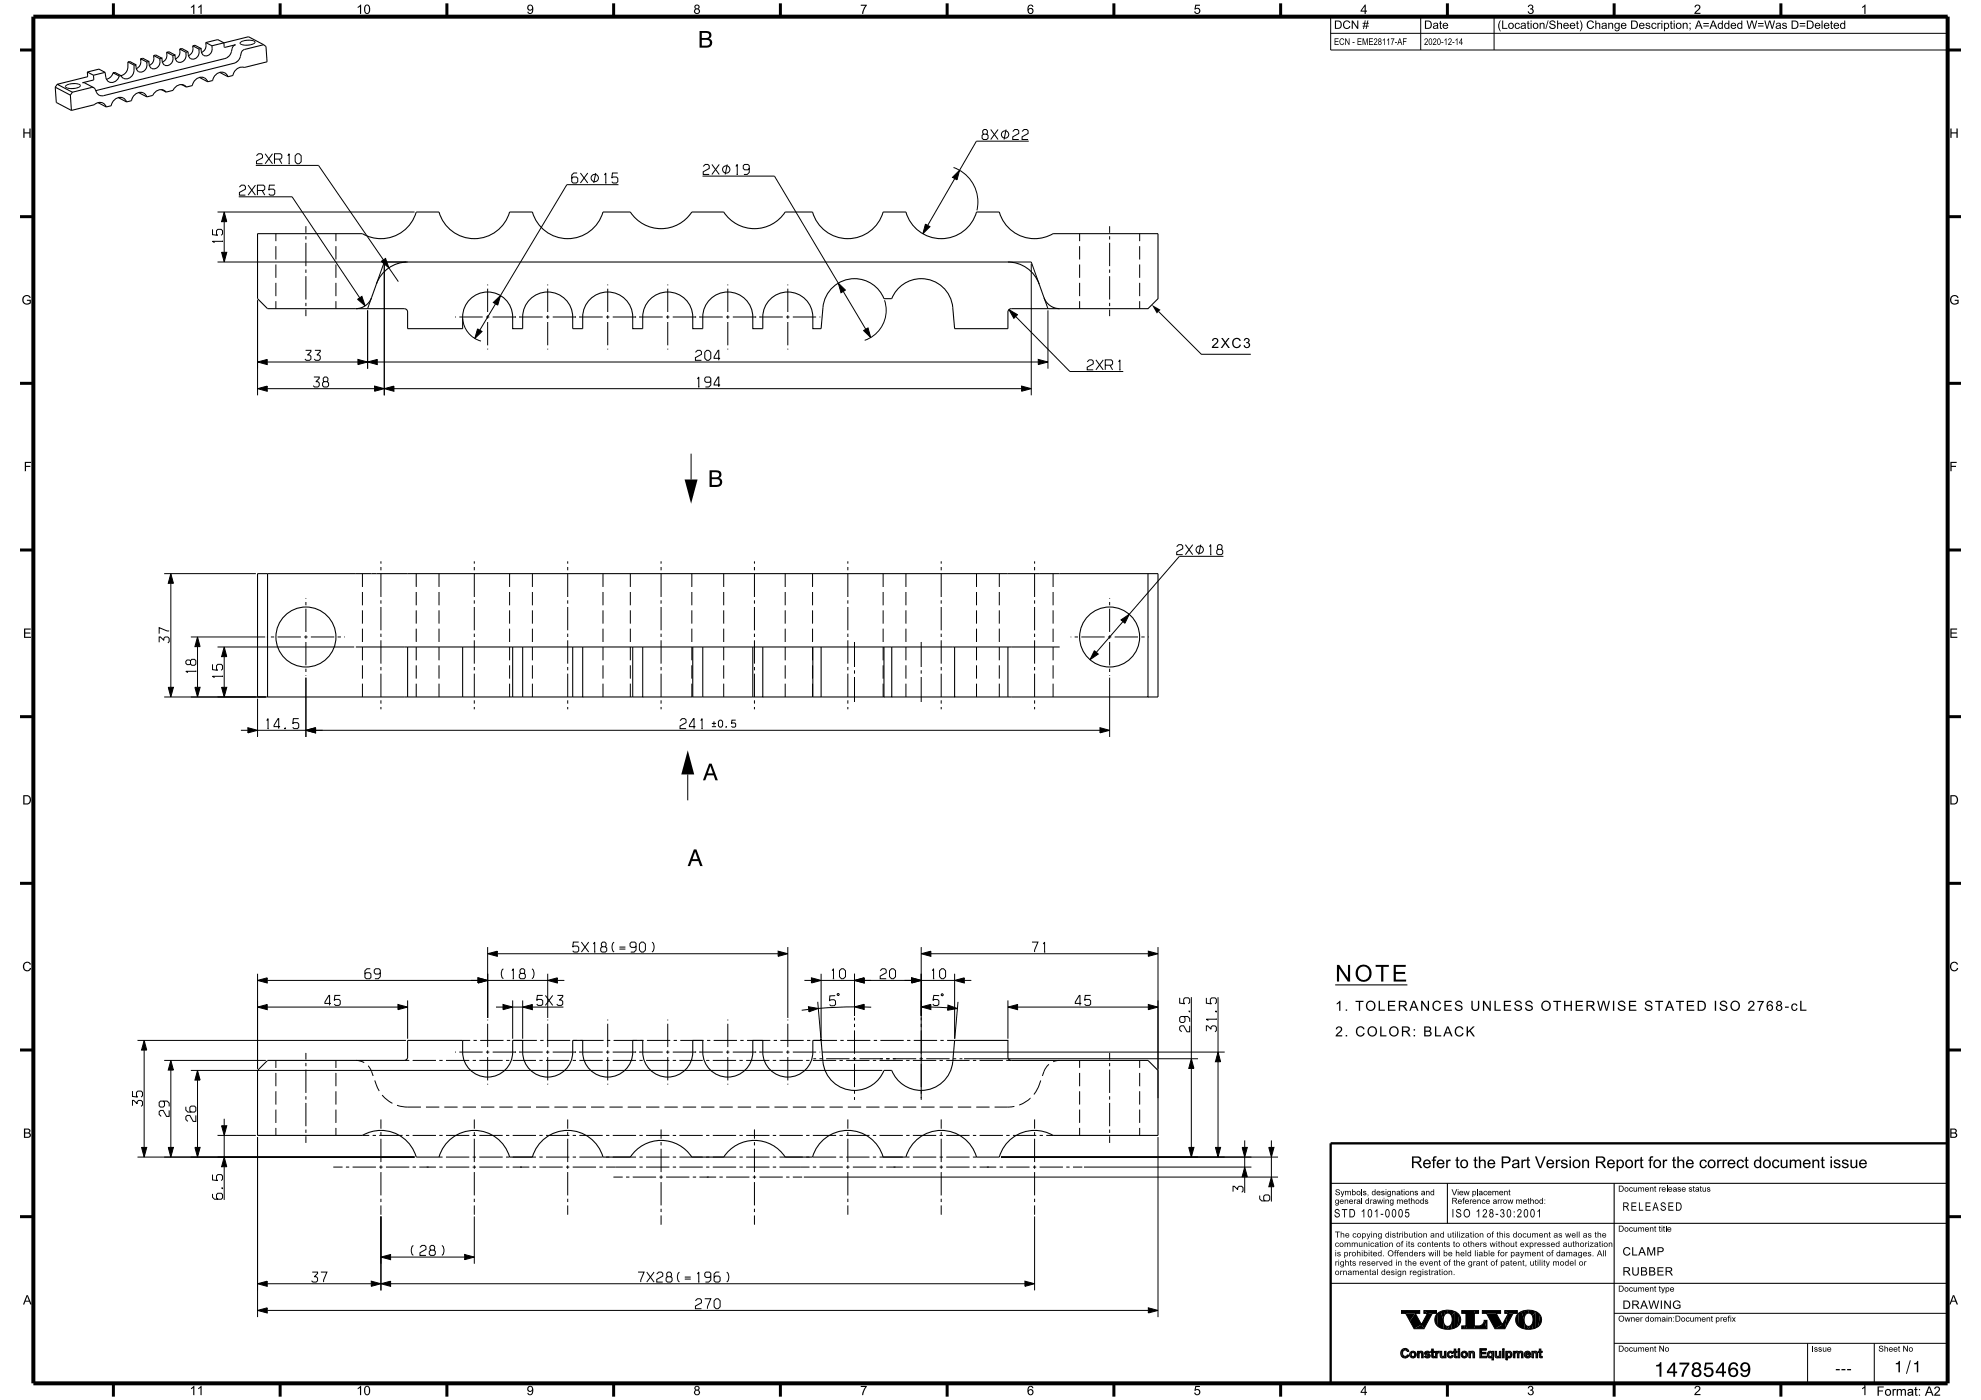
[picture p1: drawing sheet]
<svg xmlns="http://www.w3.org/2000/svg" width="594mm" height="420mm" viewBox="0 0 594 420" stroke-linecap="round" stroke-linejoin="round" font-family="sans-serif">
<g fill="#000">
<path d="M285.6 53.2l2.1-2.1-.7 2.9zM66.4 75.7h1.6l-.8 2.9zM67.2 63.6l.8 2.9h-1.6zM114.3 78.4l1.3-.9 1 2.9zM277.5 67.2l1.3 .8-2.1 2.1zM107.2 89.8l1.3-.9 1 2.9zM143.2 98.7l1.3 .8-2.1 2zM147.9 90.8l2.2-2.1-.8 2.8zM251.4 84.9l2.1 2.1-1.3 .8zM258.9 99.2l1.4-.8 .8 2.9zM302.5 92.9l2.6 1.5-1.1 1.1zM345.4 91.4l2.6 1.5-1.1 1.1z"/>
<path d="M77.2 108.6l2.9-.8v1.6zM77.2 116.6l2.9-.8v1.6zM107.3 107.8l2.9 .8-2.9 .8zM112.3 115.8l2.9 .8-2.9 .8zM110.2 108.6l2.9-.8v1.6zM115.2 116.6l2.9-.8v1.6zM306.3 115.8l2.9 .8-2.9 .8zM311.3 107.8l2.9 .8-2.9 .8zM205.3 143.8h3.9l-2 7.3zM51.2 172.1l.8 2.9h-1.6zM59.2 191.1l.8 2.9h-1.6zM67.2 194.1l.8 2.9h-1.6z"/>
<path d="M328.1 195.2l1.2 1-2.5 1.7zM336.1 186l2.5-1.7-1.3 2.7zM50.4 206.2h1.6l-.8 2.9zM58.4 206.2h1.6l-.8 2.9zM66.4 206.2h1.6l-.8 2.9zM74.3 218.3l2.9 .8-2.9 .8zM91.7 219.1l2.9-.8v1.6zM329.8 218.3l2.9 .8-2.9 .8zM206.2 225.1l2 7.2h-3.9zM77.2 294.1l2.9-.8v1.6zM143.3 293.3l2.9 .8-2.9 .8zM146.2 286.1l2.9-.8v1.6z"/>
<path d="M164.2 294.1l2.9-.8v1.6zM233.3 285.3l2.9 .8-2.9 .8zM243.3 293.3l2.9 .8-2.9 .8zM256.2 294.1l2.9-.8v1.6zM273.3 293.3l2.9 .8-2.9 .8zM276.2 286.1l2.9-.8v1.6zM286.2 294.1l2.9-.8v1.6zM344.3 285.3l2.9 .8-2.9 .8zM43.2 312.1l.8 2.9h-1.6zM77.2 302.1l2.9-.8v1.6zM119.3 301.3l2.9 .8-2.9 .8zM150.8 301.3l2.9 .8-2.9 .8z"/>
<path d="M156.7 302.1l2.9-.8v1.6zM242.4 302l3 .5-2.9 1.1zM256.2 302.1l2.9-.8v1.5zM276.2 302.1l2.9-.8v1.6zM284.3 301.5l2.8 1.1-3 .5zM302.2 302.1l2.9-.8v1.6zM344.3 301.3l2.9 .8-2.9 .8zM365.2 315.6l.8 2.9h-1.6zM51.2 318.1l.8 2.9h-1.6zM59.2 321.1l.8 2.9h-1.6zM66.4 337.7h1.6l-.8 2.9zM357.2 317.6l.8 2.9h-1.6z"/>
<path d="M42.4 344.2h1.6l-.8 2.9zM50.4 344.2h1.6l-.8 2.9zM58.4 344.2h1.6l-.8 2.9zM67.2 347.1l.8 2.9h-1.6zM356.4 344.2h1.6l-.8 2.9zM364.4 344.2h1.6l-.8 2.9zM372.4 344.2h1.6l-.8 2.9zM373.2 350.1l.8 2.9h-1.6zM380.4 344.2h1.6l-.8 2.9zM381.2 353.1l.8 2.9h-1.6zM114.2 377.1l2.9-.8v1.6zM139.3 376.3l2.9 .8-2.9 .8z"/>
<path d="M77.2 385.1l2.9-.8v1.6zM77.2 393.1l2.9-.8v1.6zM111.3 384.3l2.9 .8-2.9 .8zM114.2 385.1l2.9-.8v1.6zM307.3 384.3l2.9 .8-2.9 .8zM344.3 392.3l2.9 .8-2.9 .8zM421.5 394h2.9l-1.7 2.3zM427 393.2l1 .8h-1zM438.3 397.8v.8zM449.5 395.7l1 1.7zM451.2 393.2l1.1 .8h-1.1zM422.3 405.1l.1 .3z"/>
<path d="M429 405.4v.3zM429.3 404.7v.7zM429.8 405.4v.3zM430.2 405.4v.3zM432.3 406.7l.2 .7-.3-.1zM434.5 405.4l.4-.1-.2 .5zM435.8 405.4v.3zM436.1 404.7v.7zM436.5 405.4v.3zM436.9 405.4v.3zM447.4 405.4v.2zM448.8 406.7l.1 .7-.2-.1z"/>
<path d="M452 406.4l-.1 1.6zM452 407.2v.8zM452 405.4v.2zM454.2 406.5v.8zM457.1 405.9v.9zM457.6 405.4l.4-.1-.3 .5zM458.9 406.1l.1 .4zM461.3 405.4v.3zM461.6 404.7v.7zM462 405.4v.3zM462.4 405.4v.3z"/>
<path d="M420.2 393.2v.8z" fill-rule="evenodd"/>
<path d="M424.4 394l1.8 3.4-2.2 1.2-1.3-2.3z" fill-rule="evenodd"/>
<path d="M420.2 393.2h5.5v.8h-5.5z" fill-rule="evenodd"/>
<path d="M425.9 396.7l.3 .7z" fill-rule="evenodd"/>
<path d="M424 398.6l2.2-1.3 .8 1.3z" fill-rule="evenodd"/>
<path d="M428 394h1.5l-2.5 4.6-.8-1.3z" fill-rule="evenodd"/>
<path d="M431.2 393.9l-.3 3.8a2.6 2.6 0 0 1 .3-3.8z" fill-rule="evenodd"/>
<path d="M427 393.2h3.7v.8h-2.7z" fill-rule="evenodd"/>
<path d="M431.2 393.9l.8-.5 .8 2.5 .1 2.8-1-.3-1-.7z" fill-rule="evenodd"/>
<path d="M432 393.4l.9-.2 .2 1.3-.3 1.4z" fill-rule="evenodd"/>
<path d="M432.8 396.6l1.3 2.2-1.2-.1z" fill-rule="evenodd"/>
<path d="M433.6 397.8h.9l-.4 1z" fill-rule="evenodd"/>
<path d="M432.9 393.2l1.2-.1v.8l-1 .6z" fill-rule="evenodd"/>
<path d="M434.1 393.1l2.1 .3-.9 1.4a1.26 1.26 0 0 0-1.2-.9z" fill-rule="evenodd"/>
<path d="M436.2 393.4l.1 5-1 .3-.2-1.4 .3-1.4-.1-1.1z" fill-rule="evenodd"/>
<path d="M434.5 397.8l.6-.5 .2 1.4-1.2 .1z" fill-rule="evenodd"/>
<path d="M436.2 393.4l1.3 1.1-.5 3.4-.7 .5z" fill-rule="evenodd"/>
<path d="M437.5 394.5a2.6 2.6 0 0 1-.5 3.4z" fill-rule="evenodd"/>
<path d="M438.3 397.8h.9l-.3 .8h-.6z" fill-rule="evenodd"/>
<path d="M439.2 397.8h.4l.1 .8h-.8z" fill-rule="evenodd"/>
<path d="M438.3 393.2h3.7l.1 5.4h-2.4l-.1-4.6h-1.3z" fill-rule="evenodd"/>
<path d="M442 393.2h1.3v.8h-1.2z" fill-rule="evenodd"/>
<path d="M444.5 393.2v.8z" fill-rule="evenodd"/>
<path d="M442.1 397.8a2.45 2.45 0 0 0 2.7-.8l.2-.9 .8 2.5h-3.7z" fill-rule="evenodd"/>
<path d="M445 396.1h.9v2.5z" fill-rule="evenodd"/>
<path d="M445.7 394h2.9l1.9 3.4-2.2 1.2z" fill-rule="evenodd"/>
<path d="M444.5 393.2h5.4v.8h-5.4z" fill-rule="evenodd"/>
<path d="M450.1 396.7l.4 .7z" fill-rule="evenodd"/>
<path d="M452 394.5l-.8 4.1h-2.9l2.2-1.2z" fill-rule="evenodd"/>
<path d="M452.3 394h1.4l-2.5 4.6z" fill-rule="evenodd"/>
<path d="M455.4 393.9l-.3 3.8a2.6 2.6 0 0 1 .3-3.8z" fill-rule="evenodd"/>
<path d="M451.2 393.2h3.8v.8h-2.7z" fill-rule="evenodd"/>
<path d="M455.4 393.9l.8-.5 .8 2.5 .2 2.8-1-.3-1.1-.7z" fill-rule="evenodd"/>
<path d="M456.2 393.4l1-.2 .2 1.3-.4 1.4z" fill-rule="evenodd"/>
<path d="M457.1 396.6l1.3 2.2-1.2-.1z" fill-rule="evenodd"/>
<path d="M457.9 397.8h.8l-.3 1z" fill-rule="evenodd"/>
<path d="M457.2 393.2l1.1-.1 .1 .8-1 .6z" fill-rule="evenodd"/>
<path d="M458.3 393.1l2.2 .3-1 1.4a1.26 1.26 0 0 0-1.1-.9z" fill-rule="evenodd"/>
<path d="M460.5 393.4v5l-1 .3-.2-1.4 .4-1.4-.2-1.1z" fill-rule="evenodd"/>
<path d="M458.7 397.8l.6-.5 .2 1.4-1.1 .1z" fill-rule="evenodd"/>
<path d="M460.5 393.4l1.3 1.1-.5 3.4-.8 .5z" fill-rule="evenodd"/>
<path d="M461.8 394.5a2.6 2.6 0 0 1-.5 3.4z" fill-rule="evenodd"/>
<path d="M420.1 405.3l.3 1.7-.4-1z" fill-rule="evenodd"/>
<path d="M420.4 404.9l.4-.3-.4 2.4-.3-1.7z" fill-rule="evenodd"/>
<path d="M420.8 404.6l.1 .5-.2 .3z" fill-rule="evenodd"/>
<path d="M420.6 406.2l.7 1.2-.9-.4z" fill-rule="evenodd"/>
<path d="M420.9 406.8l.4 .1 .6-.2v.6l-.6 .1z" fill-rule="evenodd"/>
<path d="M420.8 404.6h.9l-.8 .5z" fill-rule="evenodd"/>
<path d="M421.7 404.6l.3 .1v.7l-.7-.4z" fill-rule="evenodd"/>
<path d="M422.1 406.4l.4 .2-.3 .4z" fill-rule="evenodd"/>
<path d="M422 404.7l.3 .7h-.3z" fill-rule="evenodd"/>
<path d="M422 406.4l.2 .6-.3 .3z" fill-rule="evenodd"/>
<path d="M422.3 405.1l.1 .3z" fill-rule="evenodd"/>
<path d="M423 405.6v1.5a1.11 1.11 0 0 1 0-1.5z" fill-rule="evenodd"/>
<path d="M423 405.6l.7-.3-.5 1.1z" fill-rule="evenodd"/>
<path d="M423 405.6l.7 1.8-.7-.3z" fill-rule="evenodd"/>
<path d="M423.4 406.9h.6l.2-.5 .2 .7-.7 .3z" fill-rule="evenodd"/>
<path d="M423.7 405.3l.7 .3-.3 .5-.2-.3h-.5z" fill-rule="evenodd"/>
<path d="M424.4 405.6a1.12 1.12 0 0 1 0 1.5l-.3-1z" fill-rule="evenodd"/>
<path d="M425 405.4v1.9z" fill-rule="evenodd"/>
<path d="M425 405.4l.3 1.9h-.3z" fill-rule="evenodd"/>
<path d="M425.1 405.4h.4v1.9h-.2z" fill-rule="evenodd"/>
<path d="M425.5 405.4v1.9z" fill-rule="evenodd"/>
<path d="M425.5 405.4v1.9z" fill-rule="evenodd"/>
<path d="M425.7 405.5l-.2 1z" fill-rule="evenodd"/>
<path d="M425.7 405.5l.4-.2v.6l-.5 .1z" fill-rule="evenodd"/>
<path d="M426.4 405.4l.3 .4v1.5h-.4z" fill-rule="evenodd"/>
<path d="M426.1 405.3l.3 .1-.1 1.9z" fill-rule="evenodd"/>
<path d="M426.7 406.2v1.1z" fill-rule="evenodd"/>
<path d="M426.7 405.8v1.5z" fill-rule="evenodd"/>
<path d="M427.2 405.7l.1 .7z" fill-rule="evenodd"/>
<path d="M427.1 407l.3-.2-.1 .4z" fill-rule="evenodd"/>
<path d="M427.4 406.8l.6 .6-.7-.2z" fill-rule="evenodd"/>
<path d="M427.2 405.7l.8-.4-.4 .6 .1 .6-.4-.1z" fill-rule="evenodd"/>
<path d="M427.6 406.9l.6 .1 .2-.2 .1 .5-.5 .1z" fill-rule="evenodd"/>
<path d="M427.6 405.9l.4 .2 .1 .5-.4-.1z" fill-rule="evenodd"/>
<path d="M428 405.3v.4l-.3 .1z" fill-rule="evenodd"/>
<path d="M428 405.3l.5 .2v.5l-.5-.3z" fill-rule="evenodd"/>
<path d="M428 406.1l.5 .1v1.1z" fill-rule="evenodd"/>
<path d="M428.5 405.5l.2 .3-.2 .2z" fill-rule="evenodd"/>
<path d="M428.5 406.2l.4 .5-.4 .6z" fill-rule="evenodd"/>
<path d="M428.6 405.6l.2 .2z" fill-rule="evenodd"/>
<path d="M429 405.4h.3v.3z" fill-rule="evenodd"/>
<path d="M429 405.4l.1 .3z" fill-rule="evenodd"/>
<path d="M429.3 404.7v1z" fill-rule="evenodd"/>
<path d="M429.3 404.7l.1 2.5z" fill-rule="evenodd"/>
<path d="M429.3 404.7v2.3z" fill-rule="evenodd"/>
<path d="M429.3 404.7h.4l.1 2.7-.4-.2z" fill-rule="evenodd"/>
<path d="M429.8 406.6v.8z" fill-rule="evenodd"/>
<path d="M429.7 404.7l.1 2.7z" fill-rule="evenodd"/>
<path d="M429.8 405.4l.2 .3h-.2z" fill-rule="evenodd"/>
<path d="M429.8 405.4h.3v.3z" fill-rule="evenodd"/>
<path d="M430.1 405.4l.1 .3z" fill-rule="evenodd"/>
<path d="M429.9 406.9h.3v.4l-.4 .1z" fill-rule="evenodd"/>
<path d="M430.5 405.4v1.9z" fill-rule="evenodd"/>
<path d="M430.5 405.4l.2 1.9h-.2z" fill-rule="evenodd"/>
<path d="M430.5 405.4h.4v1.9h-.2z" fill-rule="evenodd"/>
<path d="M430.9 405.4v1.9z" fill-rule="evenodd"/>
<path d="M430.9 405.4v1.9z" fill-rule="evenodd"/>
<path d="M431 405.5l-.1 1.1z" fill-rule="evenodd"/>
<path d="M431.5 405.4v.4l-.2 .1z" fill-rule="evenodd"/>
<path d="M431 405.5l.5-.1-.6 .9z" fill-rule="evenodd"/>
<path d="M431.8 405.4v1.1z" fill-rule="evenodd"/>
<path d="M431.8 405.4l.2 1.8z" fill-rule="evenodd"/>
<path d="M431.9 405.4h.4l-.1 1.9-.2-.1z" fill-rule="evenodd"/>
<path d="M432.3 405.4l-.1 1.9z" fill-rule="evenodd"/>
<path d="M432.3 406.7l.6 .2 .2-.7v.9l-.2 .2-.4 .1z" fill-rule="evenodd"/>
<path d="M433.1 405.4v1.9z" fill-rule="evenodd"/>
<path d="M433.1 405.4l.3 1.9h-.3z" fill-rule="evenodd"/>
<path d="M433.2 405.4h.3v1.9h-.1z" fill-rule="evenodd"/>
<path d="M433.5 405.4l.1 1.9z" fill-rule="evenodd"/>
<path d="M433.6 405.4v1.9z" fill-rule="evenodd"/>
<path d="M434.2 405.6v1.5a1.12 1.12 0 0 1 0-1.5z" fill-rule="evenodd"/>
<path d="M434.4 406.4l.2 .5 .7-.1-.1 .6-.7-.1z" fill-rule="evenodd"/>
<path d="M434.2 405.6l.3-.2 .2 .4-.3 .6 .1 .9-.3-.2z" fill-rule="evenodd"/>
<path d="M434.9 405.3l.4 .1v.7l-.2-.3h-.4z" fill-rule="evenodd"/>
<path d="M435.4 406.6l.3 .2-.2 .4z" fill-rule="evenodd"/>
<path d="M435.4 406.6l.1 .6-.3 .2z" fill-rule="evenodd"/>
<path d="M435.3 405.4l.4 .5-.4 .2z" fill-rule="evenodd"/>
<path d="M435.6 405.6l.1 .3z" fill-rule="evenodd"/>
<path d="M435.8 405.4h.2v.3z" fill-rule="evenodd"/>
<path d="M435.8 405.4v.3z" fill-rule="evenodd"/>
<path d="M436.1 404.7l-.1 1z" fill-rule="evenodd"/>
<path d="M436.1 404.7v2.5z" fill-rule="evenodd"/>
<path d="M436.1 404.7v2.3z" fill-rule="evenodd"/>
<path d="M436.1 404.7h.4v2.7l-.4-.2z" fill-rule="evenodd"/>
<path d="M436.5 406.6l.1 .8z" fill-rule="evenodd"/>
<path d="M436.5 404.7v2.7z" fill-rule="evenodd"/>
<path d="M436.5 405.4l.2 .3h-.2z" fill-rule="evenodd"/>
<path d="M436.6 405.4h.3v.3z" fill-rule="evenodd"/>
<path d="M436.6 406.9h.3v.4l-.3 .1z" fill-rule="evenodd"/>
<path d="M436.9 405.4v.3z" fill-rule="evenodd"/>
<path d="M437.2 405.4h.5v1.9h-.5z" fill-rule="evenodd"/>
<path d="M438.4 405.6v1.5a1.11 1.11 0 0 1 0-1.5z" fill-rule="evenodd"/>
<path d="M438.4 405.6l.7-.3-.5 1.1z" fill-rule="evenodd"/>
<path d="M438.4 405.6l.7 1.8-.7-.3z" fill-rule="evenodd"/>
<path d="M438.8 406.9h.6l.2-.5 .2 .7-.7 .3z" fill-rule="evenodd"/>
<path d="M439.1 405.3l.7 .3-.3 .5-.2-.3h-.5z" fill-rule="evenodd"/>
<path d="M439.8 405.6a1.12 1.12 0 0 1 0 1.5l-.3-1z" fill-rule="evenodd"/>
<path d="M440.4 405.4v1.9z" fill-rule="evenodd"/>
<path d="M440.4 405.4l.3 1.9h-.3z" fill-rule="evenodd"/>
<path d="M440.5 405.4h.4v1.9h-.2z" fill-rule="evenodd"/>
<path d="M440.9 405.4v1.9z" fill-rule="evenodd"/>
<path d="M440.9 405.4v1.9z" fill-rule="evenodd"/>
<path d="M441.1 405.5l-.2 1z" fill-rule="evenodd"/>
<path d="M441.1 405.5l.4-.2v.6l-.5 .1z" fill-rule="evenodd"/>
<path d="M441.8 405.4l.3 .4v1.5h-.4z" fill-rule="evenodd"/>
<path d="M441.5 405.3l.3 .1-.1 1.9z" fill-rule="evenodd"/>
<path d="M442.1 406.2v1.1z" fill-rule="evenodd"/>
<path d="M442.1 405.8v1.5z" fill-rule="evenodd"/>
<path d="M444.2 405.1v1.8h1.6v.4h-2.1z" fill-rule="evenodd"/>
<path d="M443.7 404.6h2v.5h-1.5l-.5 2.2z" fill-rule="evenodd"/>
<path d="M446.2 405.6l.2-.1-.1 1.8-.3-.9z" fill-rule="evenodd"/>
<path d="M446.5 406.6l.4 .4 .4-.3 .1 .5-.8 .2z" fill-rule="evenodd"/>
<path d="M446.4 405.5l.4-.2 .1 .5-.4 .2 .1 1.4-.3-.1z" fill-rule="evenodd"/>
<path d="M446.8 405.3l.3 .1v.4z" fill-rule="evenodd"/>
<path d="M447.1 405.4l.3 .2-.1 .5-.2-.3z" fill-rule="evenodd"/>
<path d="M447.4 406.4v1.6z" fill-rule="evenodd"/>
<path d="M447.4 405.4v1z" fill-rule="evenodd"/>
<path d="M447.4 405.4l.2 2.6h-.2z" fill-rule="evenodd"/>
<path d="M447.8 405.4v2.6z" fill-rule="evenodd"/>
<path d="M448.3 405.4v1.1z" fill-rule="evenodd"/>
<path d="M448.3 405.4l.1 1.8z" fill-rule="evenodd"/>
<path d="M448.3 405.4h.4v1.9l-.3-.1z" fill-rule="evenodd"/>
<path d="M448.7 405.4v1.9z" fill-rule="evenodd"/>
<path d="M448.8 406.7l.6 .2 .2-.7v.9l-.2 .2-.5 .1z" fill-rule="evenodd"/>
<path d="M449.6 405.4v1.9z" fill-rule="evenodd"/>
<path d="M449.6 405.4l.2 1.9h-.2z" fill-rule="evenodd"/>
<path d="M449.7 405.4h.3v1.9h-.2z" fill-rule="evenodd"/>
<path d="M450 405.4v1.9z" fill-rule="evenodd"/>
<path d="M450 405.4v1.9z" fill-rule="evenodd"/>
<path d="M450.6 405.4h.4v1.9h-.4z" fill-rule="evenodd"/>
<path d="M451.5 405.4v2.6z" fill-rule="evenodd"/>
<path d="M451.6 405.4h.3v2.6h-.3z" fill-rule="evenodd"/>
<path d="M451.9 405.4l.1 .2 .1-.2v.5l-.2 2.1z" fill-rule="evenodd"/>
<path d="M452 407.2v.8z" fill-rule="evenodd"/>
<path d="M452 406.4l.2 .5v.4l-.2-.1v.8z" fill-rule="evenodd"/>
<path d="M452.1 405.4l.4-.1-.4 .6z" fill-rule="evenodd"/>
<path d="M452.2 406.9h.4l.3 .4h-.7z" fill-rule="evenodd"/>
<path d="M452.9 406.4l.2 .7-.2 .2-.3-.4z" fill-rule="evenodd"/>
<path d="M453 405.5l.2 .2a1.23 1.23 0 0 1-.1 1.4l-.2-.7z" fill-rule="evenodd"/>
<path d="M452.5 405.3l.5 .2-.1 .9-.1-.5-.5-.1z" fill-rule="evenodd"/>
<path d="M453.8 405.4v1.9z" fill-rule="evenodd"/>
<path d="M453.8 405.4l.2 1.9h-.2z" fill-rule="evenodd"/>
<path d="M453.9 405.4h.3v1.9h-.2z" fill-rule="evenodd"/>
<path d="M454.2 405.4v1.9z" fill-rule="evenodd"/>
<path d="M454.2 405.6l.2-.1-.2 1.8z" fill-rule="evenodd"/>
<path d="M454.2 405.4v1.9z" fill-rule="evenodd"/>
<path d="M454.4 405.5l.5-.2v.5l-.6 .2z" fill-rule="evenodd"/>
<path d="M455 405.4l.4 .2v1.7h-.4z" fill-rule="evenodd"/>
<path d="M454.9 405.3l.1 .1v1.9z" fill-rule="evenodd"/>
<path d="M455.4 405.6l.2-.1-.2 1.8z" fill-rule="evenodd"/>
<path d="M455.5 406.4l-.1 .9z" fill-rule="evenodd"/>
<path d="M455.5 406.4v.9z" fill-rule="evenodd"/>
<path d="M455.6 405.5l.4-.2v.5l-.4 .2z" fill-rule="evenodd"/>
<path d="M456 405.3l.3 .1-.1 1.9z" fill-rule="evenodd"/>
<path d="M456.7 406.1v1.2z" fill-rule="evenodd"/>
<path d="M456.3 405.4l.4 .4v1.5h-.5z" fill-rule="evenodd"/>
<path d="M457.3 405.6l.3 1.7-.5-.5z" fill-rule="evenodd"/>
<path d="M457.6 406.1l.7 .4h-.8z" fill-rule="evenodd"/>
<path d="M457.7 406.1h.8l.2 .4z" fill-rule="evenodd"/>
<path d="M457.3 405.6l.3-.2v.5a.62 .62 0 0 0 0 .8 .62 .62 0 0 0 .8 .2v.5l-.8-.1z" fill-rule="evenodd"/>
<path d="M458 405.3l.4 .1-.1 .4h-.6z" fill-rule="evenodd"/>
<path d="M458.6 406.7v.6l-.2 .1z" fill-rule="evenodd"/>
<path d="M458.6 406.7l.4 .2-.4 .4z" fill-rule="evenodd"/>
<path d="M458.4 405.4l.4 .3 .2 .8-.5-.4z" fill-rule="evenodd"/>
<path d="M459.3 405.4v1.9z" fill-rule="evenodd"/>
<path d="M459.3 405.4l.3 1.9h-.3z" fill-rule="evenodd"/>
<path d="M459.4 405.4h.4v1.9h-.2z" fill-rule="evenodd"/>
<path d="M459.8 405.4v1.9z" fill-rule="evenodd"/>
<path d="M459.8 405.4v1.9z" fill-rule="evenodd"/>
<path d="M460 405.5l-.2 1z" fill-rule="evenodd"/>
<path d="M460 405.5l.4-.2v.6l-.5 .1z" fill-rule="evenodd"/>
<path d="M460.7 405.4l.3 .4v1.5h-.4z" fill-rule="evenodd"/>
<path d="M460.4 405.3l.3 .1-.1 1.9z" fill-rule="evenodd"/>
<path d="M461 406.2v1.1z" fill-rule="evenodd"/>
<path d="M461 405.8v1.5z" fill-rule="evenodd"/>
<path d="M461.3 405.4h.2v.3z" fill-rule="evenodd"/>
<path d="M461.3 405.4l.1 .3z" fill-rule="evenodd"/>
<path d="M461.6 404.7l-.1 1z" fill-rule="evenodd"/>
<path d="M461.6 404.7l.1 2.5z" fill-rule="evenodd"/>
<path d="M461.6 404.7v2.3z" fill-rule="evenodd"/>
<path d="M461.6 404.7h.4v2.7l-.3-.2z" fill-rule="evenodd"/>
<path d="M462 406.6l.1 .8z" fill-rule="evenodd"/>
<path d="M462 404.7v2.7z" fill-rule="evenodd"/>
<path d="M462 405.4l.2 .3h-.2z" fill-rule="evenodd"/>
<path d="M462.1 405.4h.3v.3z" fill-rule="evenodd"/>
<path d="M462.1 406.9h.3v.4l-.3 .1z" fill-rule="evenodd"/>
<path d="M462.4 405.4v.3z" fill-rule="evenodd"/>
<circle cx="437.5" cy="404.9" r=".29"/>
<circle cx="450.8" cy="404.9" r=".29"/>
</g>
<g fill="none" stroke="#000" stroke-width=".3">
<path d="M399 5h185v10h-185zM399 10h185M426 5v10M448 5v10M297.1 38.9l2.2 3M299.3 38.9l-2.2 3M301.7 38.9l-.6 3M303.7 39.5l.6-.6h.8l.4 .4v.8l-1.8 1v.8h1.8M306.5 39.5l.6-.6h.8l.4 .4v.8l-1.8 1v.8h1.8M71.6 59h16l20.3 30.3M71.8 56.1l.6-.6h.8l.4 .4v.8l-1.8 1v.8h1.8M74.4 55.5l2.2 3"/>
<path d="M76.6 55.5l-2.2 3M76.7 49.6h18.8l19.5 28.4M76.9 46.7l.6-.6h.8l.4 .4v.8l-1.8 1v.8h1.8M77.2 57.1h1.8l.4-.4v-.8l-.4-.4h-1.8v3M78.6 57.1l.8 1.4M79.5 46.1l2.2 3M81.7 46.1l-2.2 3M82.3 47.7h1.8l.4-.4v-.8l-.4-.4h-1.8v3M82.4 55.5h-1.6l-.2 1.5 .4-.3h1l.4 .4v1l-.4 .4h-1l-.4-.4M83.7 47.7l.8 1.4M86.3 46.7l.4-.6v3M86.5 49.1h.4"/>
<path d="M89.1 46.1h.6l.6 .6v1.8l-.6 .6h-.6l-.6-.6v-1.8zM173 51.9h-1l-.6 .6v2l.4 .4h1l.4-.4v-1l-.4-.4h-1l-.4 .4M174 51.9l2.2 3M176.2 51.9l-2.2 3M178.6 51.9l-.6 3M181.2 52.5l.4-.6v3M181.4 54.9h.4M185.2 51.9h-1.6l-.2 1.5 .4-.3h1l.4 .4v1l-.4 .4h-1l-.4-.4M185.4 55.4h-15.4l-19.9 33.3M210.7 52.8h21.5l19.2 32.1M210.9 49.9l.6-.6h.8l.4 .4v.8l-1.8 1v.8h1.8M213.5 49.3l2.2 3"/>
<path d="M215.7 49.3l-2.2 3M218.1 49.3l-.6 3M220.7 49.9l.4-.6v3M220.9 52.3h.4M224.7 50.5l-.4 .4h-1l-.4-.4v-.8l.4-.4h1l.4 .4v2l-.6 .6h-1M285.6 53.2l2.1-2.1-.7 2.9zM285.9 50.2a11 11 0 0 1 7 12.9M286.3 53.6l-8.1 14M294.9 40.3h1l.2-1-.4-.4h-.6l-.4 .4 .2 1-.4 .4v.8l.4 .4h1l.4-.4v-.8l-.4-.4M308.5 42.4h-15.7l-5.1 8.7M63.7 68.8v1.6l1.5 .2-.3-.4v-1l.4-.4h1l.4 .4v1l-.4 .4M65.2 78.6h57.1"/>
<path d="M65.2 63.6h59.1M66.4 75.7h1.6l-.8 2.9zM66.7 72.2v.4M66.7 72.4h-3l.6 .4M67.2 63.6l.8 2.9h-1.6zM67.2 66.5v9.2M82.7 70.1v2.3M82.7 73.9v4M82.7 79.4v4M91.7 67.9v2M91.7 70.9v1M91.7 72.9v7"/>
<path d="M100.7 70.1v2.3M100.7 73.9v4M100.7 79.4v4M114.3 78.4l1.3-.9 1 2.9zM115.2 78.6l-2.3 6.6M115.2 79.1v39.5M277.5 67.2l1.3 .8-2.1 2.1zM302.2 78.6h7l2.4 6.6M309.2 79.1v39.5M323.7 70.1v2.3M323.7 73.9v4M323.7 79.4v4"/>
<path d="M332.7 67.9v2M332.7 70.9v1M332.7 72.9v7M341.7 70.1v2.3M341.7 73.9v4M341.7 79.4v4M77.2 90.1v28.5M82.7 84.9v4M82.7 90.3v2.3M91.7 80.9v1M91.7 82.9v7M91.7 90.9v1"/>
<path d="M91.7 92.9v2M100.7 84.9v4M100.7 90.3v2.3M106.7 92.6h.1M107.2 89.8l1.3-.9 1 2.9zM110.2 93.1v17.5M111.4 89.3l-1.2 3.3M116.6 80.4l2.8 4.1M136.5 95.1h.2M137.7 95.1h7M138.7 95.6a7.5 7.5 0 0 0 5.5 6.7M143.2 98.7l1.3 .8-2.1 2z"/>
<path d="M145.7 95.1h1M146.2 85.4v.2M146.2 86.6v7M146.2 94.6v1M146.2 96.6v7M147.7 95.1h7M147.9 90.8l2.2-2.1-.8 2.8zM148.6 91.2l-4.7 7.9M155.7 95.1h7M163.7 95.1h1M164.2 85.4v.2M164.2 86.6v7"/>
<path d="M164.2 94.6v1M164.2 96.6v7M165.7 95.1h7M173.7 95.1h7M181.7 95.1h1M182.2 85.4v.2M182.2 86.6v7M182.2 94.6v1M182.2 96.6v7M183.7 95.1h7M191.7 95.1h7M199.7 95.1h1"/>
<path d="M200.2 85.4v.2M200.2 86.6v7M200.2 94.6v1M200.2 96.6v7M201.7 95.1h7M209.7 95.1h7M217.7 95.1h1M218.2 85.4v.2M218.2 86.6v7M218.2 94.6v1M218.2 96.6v7M219.7 95.1h7"/>
<path d="M227.7 95.1h7M235.7 95.1h1M236.2 85.4v.2M236.2 86.6v7M236.2 94.6v1M236.2 96.6v7M237.7 95.1h7M245.7 95.1h.3M251.4 84.9l2.1 2.1-1.3 .8zM252.8 87.4l6.8 11.4M258.9 99.2l1.4-.8 .8 2.9zM265.2 90.1a9.5 9.5 0 0 1-5.9 12"/>
<path d="M302.5 92.9l2.6 1.5-1.1 1.1zM304.6 95l16.2 16.5h16M313 89.3l1.2 3.3M314.2 93.1v17.5M317.7 92.6h.1M323.7 84.9v4M323.7 90.3v2.3M332.7 80.9v1M332.7 82.9v7M332.7 90.9v1M332.7 92.9v2M341.7 84.9v4"/>
<path d="M341.7 90.3v2.3M347.4 93.5l12.8 12.8h14.9M77.2 108.6l2.9-.8v1.6zM77.2 116.6l2.9-.8v1.6zM80.1 108.6h27.2M80.1 116.6h32.2M91.6 105.1h1.6v.4l-1 1h.6l.4 .4v.8l-.4 .4h-1l-.4-.4M94.1 113.1h1.6v.4l-1 1h.6l.4 .4v.8l-.4 .4h-1l-.4-.4M94.4 105.1h1.6v.4l-1 1h.6l.4 .4v.8l-.4 .4h-1l-.4-.4M97.1 114.5h1l.2-1-.4-.4h-.6l-.4 .4 .2 1-.4 .4v.8l.4 .4h1l.4-.4v-.8l-.4-.4M107.3 107.8l2.9 .8-2.9 .8zM110.2 108.6l2.9-.8v1.6z"/>
<path d="M112.3 115.8l2.9 .8-2.9 .8zM113.1 108.6h198.2M115.2 116.6l2.9-.8v1.6zM118.1 116.6h188.2M146.2 104.6v.3M164.2 104.6v.3M182.2 104.6v.3M200.2 104.6v.3M208.5 105.7l.6-.6h.8l.4 .4v.8l-1.8 1v.8h1.8M209.1 113.7l.4-.6v3M209.3 116.1h.4M211.9 105.1h.6l.6 .6v1.8l-.6 .6h-.6l-.6-.6v-1.8z"/>
<path d="M213.1 114.3l-.4 .4h-1l-.4-.4v-.8l.4-.4h1l.4 .4v2l-.6 .6h-1M215.9 115.5h-1.8v-.4l1.2-2h.2v3M215.9 107.5h-1.8v-.4l1.2-2h.2v3M218.2 104.6v.3M236.2 104.6v.3M306.3 115.8l2.9 .8-2.9 .8zM311.3 107.8l2.9 .8-2.9 .8zM326 108.6l.6-.6h.8l.4 .4v.8l-1.8 1v.8h1.8M328.6 108l2.2 3M330.8 108l-2.2 3M331.4 109.6h1.8l.4-.4v-.8l-.4-.4h-1.8v3M332.8 109.6l.8 1.4"/>
<path d="M335.4 108.6l.4-.6v3M335.6 111h.4M207.2 136.1v7.7M207.2 151.1h.1M49.2 172.1h27.5M51.2 172.1l.8 2.9h-1.6zM51.2 175v31.2M91.7 179.4v.2M108.7 172.1v4M108.7 177.6v4M114.2 168.4v.7M114.2 170.1v1"/>
<path d="M114.2 172.1v7M124.8 172.1v4M124.8 177.6v4M131.6 172.1v4M131.6 177.6v4M142.2 168.4v.7M142.2 170.1v1M142.2 172.1v7M152.8 172.1v4M152.8 177.6v4M159.6 172.1v4M159.6 177.6v4"/>
<path d="M170.2 168.4v.7M170.2 170.1v1M170.2 172.1v7M180.8 172.1v4M180.8 177.6v4M189 172.1v4M189 177.6v4M198.2 168.4v.7M198.2 170.1v1M198.2 172.1v7M207.4 172.1v4M207.4 177.6v4"/>
<path d="M217 172.1v4M217 177.6v4M226.2 168.4v.7M226.2 170.1v1M226.2 172.1v7M235.4 172.1v4M235.4 177.6v4M243.6 172.1v4M243.6 177.6v4M254.2 168.4v.7M254.2 170.1v1M254.2 172.1v7"/>
<path d="M264.8 172.1v4M264.8 177.6v4M271.6 172.1v4M271.6 177.6v4M282.2 168.4v.7M282.2 170.1v1M282.2 172.1v7M292.8 172.1v4M292.8 177.6v4M299.6 172.1v4M299.6 177.6v4M310.2 168.4v.7"/>
<path d="M310.2 170.1v1M310.2 172.1v7M315.8 172.1v4M315.8 177.6v4M332.7 179.4v.2M352.8 164l.6-.6h.8l.4 .4v.8l-1.8 1v.8h1.8M355.4 163.4l2.2 3M357.6 163.4l-2.2 3M360 163.4l-.6 3M362.6 164l.4-.6v3M362.8 166.4h.4M365.2 164.8h1l.2-1-.4-.4h-.6l-.4 .4 .2 1-.4 .4v.8l.4 .4h1l.4-.4v-.8l-.4-.4"/>
<path d="M366.8 166.9h-13.2l-15 17.4M47.7 192.7v-1.6h.4l1 1v-.6l.4-.4h.8l.4 .4v1l-.4 .4M50.7 189.3h-.6l-2.4-1v1.8M57.1 198.2l.4-.4h.8l.4 .4v1l-.4 .4h-.8l-.4-.4-1 .2-.4-.4v-.6l.4-.4 1 .2v1M57.2 191.1h22.3M59.2 191.1l.8 2.9h-1.6zM59.2 194v12.2M63.7 199.3v1.6l1.5 .2-.3-.4v-1l.4-.4h1l.4 .4v1l-.4 .4M65.2 194.1h41M67.2 194.1l.8 2.9h-1.6zM67.2 197v9.2M80 191.1h.2"/>
<path d="M81.2 191.1h1M83.2 191.1h7M91.2 191.1h1M91.7 180.6v1M91.7 182.6v7M91.7 190.6v1M91.7 192.6v7M93.2 191.1h7M101.2 191.1h1M103.2 191.1h.2M108.7 183.1v4M108.7 188.6v4"/>
<path d="M108.7 194.1v4M108.7 199.6v4M114.2 180.1v1M114.2 182.1v7M114.2 190.1v1M114.2 192.1v7M124.8 183.1v4M124.8 188.6v4M124.8 194.1v4M124.8 199.6v4M131.6 183.1v4M131.6 188.6v4"/>
<path d="M131.6 194.1v4M131.6 199.6v4M142.2 180.1v1M142.2 182.1v7M142.2 190.1v1M142.2 192.1v7M152.8 183.1v4M152.8 188.6v4M152.8 194.1v4M152.8 199.6v4M159.6 183.1v4M159.6 188.6v4"/>
<path d="M159.6 194.1v4M159.6 199.6v4M170.2 180.1v1M170.2 182.1v7M170.2 190.1v1M170.2 192.1v7M180.8 183.1v4M180.8 188.6v4M180.8 194.1v4M180.8 199.6v4M189 183.1v4M189 188.6v4"/>
<path d="M189 194.1v4M189 199.6v4M198.2 180.1v1M198.2 182.1v7M198.2 190.1v1M198.2 192.1v7M207.4 183.1v4M207.4 188.6v4M207.4 194.1v4M207.4 199.6v4M217 183.1v4M217 188.6v4"/>
<path d="M217 194.1v4M217 199.6v4M226.2 180.1v1M226.2 182.1v7M226.2 190.1v1M226.2 192.1v7M235.4 183.1v4M235.4 188.6v4M235.4 194.1v4M235.4 199.6v4M243.6 183.1v4M243.6 188.6v4"/>
<path d="M243.6 194.1v4M243.6 199.6v4M254.2 180.1v1M254.2 182.1v7M254.2 190.1v1M254.2 192.1v7M256.2 192.6v7.5M264.8 183.1v4M264.8 188.6v4M264.8 194.1v4M264.8 199.6v4M271.6 183.1v4"/>
<path d="M271.6 188.6v4M271.6 194.1v4M271.6 199.6v4M276.2 192.6v7.5M282.2 180.1v1M282.2 182.1v7M282.2 190.1v1M282.2 192.1v7M292.8 183.1v4M292.8 188.6v4M292.8 194.1v4M292.8 199.6v4"/>
<path d="M299.6 183.1v4M299.6 188.6v4M299.6 194.1v4M299.6 199.6v4M310.2 180.1v1M310.2 182.1v7M310.2 190.1v1M310.2 192.1v7M315.8 183.1v4M315.8 188.6v4M315.8 194.1v4M315.8 199.6v4"/>
<path d="M321 191.1h.2M322.2 191.1h1M324.2 191.1h7M328.1 195.2l1.2 1-2.5 1.7zM332.2 191.1h1M332.7 180.6v1M332.7 182.6v7M332.7 190.6v1M332.7 192.6v7M334.2 191.1h7M336.1 186l2.5-1.7-1.3 2.7zM336.7 186.5l-8 9.2"/>
<path d="M342.2 191.1h1M344.2 191.1h.2M49.2 209.1h30.5M50.4 206.2h1.6l-.8 2.9zM58.4 206.2h1.6l-.8 2.9zM58.7 201.4h-3l.6 .4M58.7 201.2v.4M66.4 206.2h1.6l-.8 2.9zM66.7 202.7v.4M66.7 202.9h-3l.6 .4M72.2 219.1h2.1M74.3 218.3l2.9 .8-2.9 .8z"/>
<path d="M77.2 219.1h14.5M77.2 209.6v11.5M80 216.2l.4-.6v3M80.2 218.6h.4M84 218h-1.8v-.4l1.2-2h.2v3M85.4 218.4l.2 .2zM89.6 215.6h-1.6l-.2 1.5 .4-.3h1l.4 .4v1l-.4 .4h-1l-.4-.4M91.7 203.3v17.8M91.7 219.1l2.9-.8v1.6zM91.7 200.6v1M91.7 202.6v.2M94.6 219.1h235.2"/>
<path d="M108.7 205.1v4M114.2 200.1v1M114.2 202.1v7M114.2 210.1v1M114.2 212.1v.7M124.8 205.1v4M131.6 205.1v4M142.2 200.1v1M142.2 202.1v7M142.2 210.1v1M142.2 212.1v.7M152.8 205.1v4"/>
<path d="M159.6 205.1v4M170.2 200.1v1M170.2 202.1v7M170.2 210.1v1M170.2 212.1v.7M180.8 205.1v4M189 205.1v4M198.2 200.1v1M198.2 202.1v7M198.2 210.1v1M198.2 212.1v.7M203.9 216.2l.6-.6h.8l.4 .4v.8l-1.8 1v.8h1.8"/>
<path d="M207.4 205.1v4M208.5 218h-1.8v-.4l1.2-2h.2v3M210.1 216.2l.4-.6v3M210.3 218.6h.4M213.5 218h1.2M213.5 217h1.2M214.1 216.4v1.3M215.8 216h.5l.4 .5v1.2l-.4 .4h-.5l-.4-.4v-1.2zM217 205.1v4M217.7 218l.1 .1zM220.6 216h-1.1l-.2 1.1 1-.2 .3 .3v.7l-.3 .2h-.7l-.3-.2M226.2 200.1v1"/>
<path d="M226.2 202.1v7M226.2 210.1v1M226.2 212.1v.7M235.4 205.1v4M243.6 205.1v4M254.2 200.1v1M254.2 202.1v7M254.2 210.1v1M254.2 212.1v.7M256.2 201.1v1M256.2 203.1v7.5M264.8 205.1v4"/>
<path d="M271.6 205.1v4M276.2 201.1v1M276.2 203.1v7.5M282.2 200.1v1M282.2 202.1v7M282.2 210.1v1M282.2 212.1v.7M292.8 205.1v4M299.6 205.1v4M310.2 200.1v1M310.2 202.1v7M310.2 210.1v1"/>
<path d="M310.2 212.1v.7M315.8 205.1v4M329.8 218.3l2.9 .8-2.9 .8zM332.7 203.3v17.8M332.7 200.6v1M332.7 202.6v.2M206.2 225.1h.1M206.2 232.3v7.8M77.2 294.1l2.9-.8v1.6zM77.2 292.1v28.5M80.1 294.1h63.2M102 298.6h-1.6l-.2 1.5 .4-.3h1l.4 .4v1l-.4 .4h-1l-.4-.4"/>
<path d="M111 290.6h-1l-.6 .6v2l.4 .4h1l.4-.4v-1l-.4-.4h-1l-.4 .4M114 291.8l-.4 .4h-1l-.4-.4v-.8l.4-.4h1l.4 .4v2l-.6 .6h-1M143.3 293.3l2.9 .8-2.9 .8zM146.2 286.1l2.9-.8v1.6zM146.2 294.1h18M146.2 284.1v21.3M149.1 286.1h84.2M150.9 290.6a2.11 2.11 0 0 0 0 3M153.5 291.2l.4-.6v3M153.7 293.6h.4M156.1 292h1l.2-1-.4-.4h-.6l-.4 .4 .2 1-.4 .4v.8l.4 .4h1l.4-.4v-.8l-.4-.4M159.5 290.6a2.12 2.12 0 0 1 0 3"/>
<path d="M162.7 298.6h-1.6l-.2 1.5 .4-.3h1l.4 .4v1l-.4 .4h-1l-.4-.4M163.5 298.6l2.2 3M164.2 294.1l2.9-.8v1.6zM164.2 292.1v13.3M165.7 298.6l-2.2 3M167.1 294.1h2.1M167.1 298.6h1.6v.4l-1 1h.6l.4 .4v.8l-.4 .4h-1l-.4-.4M173.5 282.6h-1.6l-.2 1.5 .4-.3h1l.4 .4v1l-.4 .4h-1l-.4-.4M174.3 282.6l2.2 3M176.5 282.6l-2.2 3M177.9 283.2l.4-.6v3M178.1 285.6h.4"/>
<path d="M180.5 284h1l.2-1-.4-.4h-.6l-.4 .4 .2 1-.4 .4v.8l.4 .4h1l.4-.4v-.8l-.4-.4M184.1 282.6a2.12 2.12 0 0 0 0 3M185.7 284.1h1.8M185.7 284.7h1.8M190.7 283.8l-.4 .4h-1l-.4-.4v-.8l.4-.4h1l.4 .4v2l-.6 .6h-1M192.3 282.6h.6l.6 .6v1.8l-.6 .6h-.6l-.6-.6v-1.8zM195.5 282.6a2.12 2.12 0 0 1 0 3M233.3 285.3l2.9 .8-2.9 .8zM236.2 284.1v21.3M241.2 294.1h2.1M243.3 293.3l2.9 .8-2.9 .8zM246.2 294.1h10"/>
<path d="M246.2 292.1v19.5l-1-11.1M249.5 291.2l.4-.6v3M249.7 293.6h.4M250.4 298.7l-1.6 .1-.1 1.5 .4-.3 1-.1 .4 .4v1l-.3 .4-1 .1-.4-.4M251.2 298.1l.4 .1-.2 .5-.4-.2zM252.3 290.6h.6l.6 .6v1.8l-.6 .6h-.6l-.6-.6v-1.8zM256.2 294.1l2.9-.8v1.6zM256.2 292.1v12.7M259.1 294.1h14.2M263.9 291.2l.6-.6h.8l.4 .4v.8l-1.8 1v.8h1.8M267.3 290.6h.6l.6 .6v1.8l-.6 .6h-.6l-.6-.6v-1.8zM273.3 293.3l2.9 .8-2.9 .8z"/>
<path d="M276.2 294.1h10M276.2 286.1l2.9-.8v1.6zM276.2 284.1v45.9M279.1 286.1h65.2M279.5 291.2l.4-.6v3M279.7 293.6h.4M281.6 298.7l-1.6-.1-.3 1.5 .5-.3 1 .1 .3 .4v1l-.4 .4-1-.1-.4-.4M282.2 298.3l.4-.2 .2 .4-.4 .2zM282.3 290.6h.6l.6 .6v1.8l-.6 .6h-.6l-.6-.6v-1.8zM286.2 294.1l2.9-.8v1.6zM286.2 292.1v19.5M289.1 294.1h2.1"/>
<path d="M309.4 282.6h1.8l-1 2.4v.6M312.8 283.2l.4-.6v3M313 285.6h.4M327 298.6h-1.6l-.2 1.5 .4-.3h1l.4 .4v1l-.4 .4h-1l-.4-.4M344.3 285.3l2.9 .8-2.9 .8zM347.2 284.1v45.4M353.7 299.3v1.6l1.5 .2-.3-.4v-1l.4-.4h1l.4 .4v1l-.4 .4M357.2 299.1v18.5M361.7 299.4v1.6l1.5 .2-.3-.4v-1l.4-.4h1l.4 .4v1l-.4 .4M365.2 299.2v16.4M41.2 312.1h80.5M43.2 315v29.2"/>
<path d="M43.2 312.1l.8 2.9h-1.6zM49.2 318.1h30.5M51.2 318.1l.8 2.9h-1.6zM77.2 302.1l2.9-.8v1.6zM80.1 302.1h39.2M82.7 318.1v2.3M91.7 315.9v2M91.7 318.9v1M99.2 301h-1.8v-.4l1.2-2h.2v3M100.7 318.1v2.3M106.7 318.1l1.5 .2 1 .5M110.4 319.7l.7 1.1 .8 2"/>
<path d="M119.3 301.3l2.9 .8-2.9 .8zM121.2 318.1h1.5M122.2 300.1v11.5M123.7 318.1h7M131.7 318.1h1M133.7 318.1h7M136.5 315.6h.2M137.7 315.6h7M138.7 312.1h2.3M141.7 318.1h1M142 312.1h1M143.7 318.1h7"/>
<path d="M144 312.1h7M145.7 315.6h1M146.2 305.9v.2M146.2 307.1v7M146.2 315.1v1M146.2 317.1v7M147.7 315.6h7M148.7 302.1h2.1M150.8 301.3l2.9 .8-2.9 .8zM151.7 318.1h1M152 312.1h1M153.7 302.1h3"/>
<path d="M153.7 318.1h7M153.7 300.1v11.5M154 312.1h7M155.7 315.6h7M156.7 302.1l2.9-.8v1.6zM156.7 300.1v11.5M159.6 302.1h9.3M161.7 318.1h1M162 312.1h1M163.7 315.6h1M163.7 318.1h7M164 312.1h7"/>
<path d="M164.2 305.9v.2M164.2 307.1v7M164.2 315.1v1M164.2 317.1v7M165.7 315.6h7M171.7 318.1h1M172 312.1h1M173.7 315.6h7M173.7 318.1h7M174 312.1h7M181.7 315.6h1M181.7 318.1h1"/>
<path d="M182 312.1h1M182.2 305.9v.2M182.2 307.1v7M182.2 315.1v1M182.2 317.1v7M183.7 315.6h7M183.7 318.1h7M184 312.1h7M191.7 315.6h7M191.7 318.1h1M192 312.1h1M193.7 318.1h7"/>
<path d="M194 312.1h7M199.7 315.6h1M200.2 305.9v.2M200.2 307.1v7M200.2 315.1v1M200.2 317.1v7M201.7 315.6h7M201.7 318.1h1M202 312.1h1M203.7 318.1h7M204 312.1h7M209.7 315.6h7"/>
<path d="M211.7 318.1h1M212 312.1h1M213.7 318.1h7M214 312.1h7M217.7 315.6h1M218.2 305.9v.2M218.2 307.1v7M218.2 315.1v1M218.2 317.1v7M219.7 315.6h7M221.7 318.1h1M222 312.1h1"/>
<path d="M223.7 318.1h7M224 312.1h7M227.7 315.6h7M231.7 318.1h1M232 312.1h1M233.7 318.1h7M234 312.1h7M235.7 315.6h1M236.2 305.9v.2M236.2 307.1v7M236.2 315.1v1M236.2 317.1v7"/>
<path d="M237.7 315.6h7M241.7 318.1h1M242 312.1h1M242.4 302l3 .5-2.9 1.1zM242.5 302.8l-2.1 .3M243.7 318.1h7M243.9 317.6h.8M244 312.1h7M245.7 315.6h.3M245.7 317.6h1M246.5 315.6h120.7M247.7 317.6h7"/>
<path d="M251.7 318.1h1M252 312.1h1M253.7 318.1h7M254 312.1h7M255.7 317.6h1M256.2 305.3v.8M256.2 307.1v1M256.2 309.1v7M256.2 317.1v1M256.2 319.1v7M256.2 302.1l-10.8 .4M256.2 302.1l2.9-.8v1.5z"/>
<path d="M257.7 317.6h7M259.1 302.1l2.1 .1M261.7 318.1h1M262 312.1h1M263.7 318.1h7M264 312.1h7M265.7 317.6h1M267.7 317.6h7M271.7 318.1h1M272 312.1h1M273.7 318.1h7M274 312.1h7"/>
<path d="M275.7 317.6h1M276.2 302.1l2.9-.8v1.6zM277.7 317.6h7M279.1 302.1l5.1 .2M281.7 318.1h1M282 312.1h1M283.7 318.1h7M284 312.1h2.2M284.3 301.5l2.8 1.1-3 .5zM285.7 317.6h1M287.3 300.6l-1 11M287.7 317.6h.9"/>
<path d="M289.1 317.6h70.1M291.7 318.1h1M293.7 318.1h7M301.7 318.1h1.5M302.2 302.1l2.9-.8v1.6zM302.2 300.1v11.5M305.1 302.1h39.2M314.5 319.3l-1 1.2-.9 2.3M317.7 318.1l-1.9 .4M323.7 318.1v2.3M324.2 301h-1.8v-.4l1.2-2h.2v3M332.7 315.9v2"/>
<path d="M332.7 318.9v1M341.7 318.1v2.3M344.3 301.3l2.9 .8-2.9 .8zM354.9 304.9l.4 .4v1l-.4 .4h-.8l-.4-.4v-1l.4-.4h2l.6 .6v1M356.5 303.3l.2 .2zM356.7 307.7v1.8h-.8l-1-1.8h-.8l-.4 .4v.8l.6 .6M357.2 317.6l.8 2.9h-1.6zM361.7 309.4v-1.6h.4l1 1v-.6l.4-.4h.8l.4 .4v1l-.4 .4M364.5 303.4l.2 .2zM364.7 305.8h-3l.6 .4M364.7 305.6v.4M365.2 318.5v25.7"/>
<path d="M365.2 315.6l.8 2.9h-1.6zM39.7 331.7v-1.6h.4l1 1v-.6l.4-.4h.8l.4 .4v1l-.4 .4M39.7 327.3v1.6l1.5 .2-.3-.4v-1l.4-.4h1l.4 .4v1l-.4 .4M48.9 330.3l.4 .4v1l-.4 .4h-.8l-.4-.4v-1l.4-.4h2l.6 .6v1M50.7 333.1v1.8h-.8l-1-1.8h-.8l-.4 .4v.8l.6 .6M51.2 321v23.2M55.7 332v1l.6 .6h2l.4-.4v-1l-.4-.4h-1l-.4 .4v1l.4 .4M57.2 321.1h207.4M58.7 334.6v1.8h-.8l-1-1.8h-.8l-.4 .4v.8l.6 .6M59.2 321.1l.8 2.9h-1.6zM59.2 324v20.2M66.4 337.7h1.6l-.8 2.9z"/>
<path d="M67.2 335.6v2.1M82.7 321.9v4M82.7 327.4v4M82.7 332.9v4M82.7 338.4v2.2M91.7 320.9v7M91.7 328.9v1M91.7 330.9v7M91.7 338.9v1M100.7 321.9v4M100.7 327.4v4M100.7 332.9v4"/>
<path d="M100.7 338.4v2.2M112.4 324.1l1.3 3.2M114.2 335.8v2.8M114.2 339.6v1M114.6 328.5l1.4 1.4 1.7 1.1M119.1 331.6l2.6 .5h4.5M127.7 332.1h4M133.2 332.1h4M138.7 332.1h4M142.2 335.8v2.8M142.2 339.6v1M144.2 332.1h4"/>
<path d="M146.2 325.1v.3M149.7 332.1h4M155.2 332.1h4M160.7 332.1h4M164.2 325.1v.3M166.2 332.1h4M170.2 335.8v2.8M170.2 339.6v1M171.7 332.1h4M177.2 332.1h4M182.2 325.1v.3M182.7 332.1h4"/>
<path d="M188.2 332.1h4M193.7 332.1h4M198.2 338.8v2.8M199.2 332.1h4M200.2 325.1v.3M204.7 332.1h4M210.2 332.1h4M215.7 332.1h4M218.2 325.1v.3M221.2 332.1h4M226.2 338.8v2.8M226.7 332.1h4"/>
<path d="M232.2 332.1h4M236.2 325.1v.3M237.7 332.1h4M243.2 332.1h4M248.7 332.1h4M254.2 335.8v2.8M254.2 339.6v1M254.2 332.1h4M256.2 327.1v1M256.2 329.1v.9M259.7 332.1h4M265.2 332.1h4"/>
<path d="M270.7 332.1h4M276.2 332.1h4M281.7 332.1h4M282.2 335.8v2.8M282.2 339.6v1M287.2 332.1h4M292.7 332.1h4M304.2 331.9l-6 .2M309 329.4l-1.5 1.2-1.9 .9M310.2 335.8v2.8M310.2 339.6v1M312.1 324.1l-.9 2.3-1.2 1.9"/>
<path d="M323.7 321.9v4M323.7 327.4v4M323.7 332.9v4M323.7 338.4v2.2M332.7 320.9v7M332.7 328.9v1M332.7 330.9v7M332.7 338.9v1M341.7 321.9v4M341.7 327.4v4M341.7 332.9v4M341.7 338.4v2.2"/>
<path d="M357.2 320.5v23.7M41.2 347.1h83.1M42.4 344.2h1.6l-.8 2.9zM50.4 344.2h1.6l-.8 2.9zM58.4 344.2h1.6l-.8 2.9zM63.7 352.4v1.6l1.5 .2-.3-.4v-1l.4-.4h1l.4 .4v1l-.4 .4M63.7 358.2v1l.6 .6h2l.4-.4v-1l-.4-.4h-1l-.4 .4v1l.4 .4M65.2 340.6h11.5M66.5 356.4l.2 .2zM67.2 347.1l.8 2.9h-1.6zM67.2 340.6v6.5M67.2 350v10"/>
<path d="M77.2 341.1v54M91.7 340.9v2M99.9 350.1h2.8M103.7 350.1h1M105.7 350.1h7M108.7 340.6h2M111.7 340.6h1M113.7 350.1h1M113.7 340.6h7M114.2 341.6v7M114.2 349.6v1M114.2 351.6v7"/>
<path d="M114.2 359.6v1M115.7 350.1h7M121.7 340.6h1M123.7 350.1h1M123.7 340.6h7M125.7 350.1h5M131.6 347.1h1.1M131.7 340.6h1M131.7 350.1h1M133.7 340.6h7M133.7 350.1h7M133.7 347.1h7"/>
<path d="M141.7 340.6h1M141.7 350.1h1M141.7 347.1h1M142.2 341.6v7M142.2 349.6v1M142.2 351.6v7M142.2 359.6v1M143.7 340.6h7M143.7 350.1h7M143.7 347.1h7M151.7 340.6h1M151.7 350.1h1"/>
<path d="M151.7 347.1h1M153.7 340.6h7M153.7 350.1h5M153.7 347.1h7M159.7 350.1h1M161.7 350.1h7M161.7 340.6h1M161.7 347.1h1M163.7 340.6h7M163.7 347.1h7M169.7 350.1h1M170.2 341.6v7"/>
<path d="M170.2 349.6v1M170.2 351.6v7M170.2 359.6v1M171.7 350.1h7M171.7 340.6h1M171.7 347.1h1M173.7 340.6h7M173.7 347.1h7M179.7 350.1h1M181.7 340.6h1M181.7 347.1h1M183.7 340.6h7"/>
<path d="M183.7 347.1h7M183.9 353.1h2.8M187.7 353.1h1M189.7 353.1h7M190.7 350.1h-9M191.7 340.6h1M191.7 347.1h1M191.7 350.1h1M193.7 340.6h7M193.7 347.1h7M193.7 350.1h7M197.7 353.1h1"/>
<path d="M198.2 342.6v1M198.2 344.6v7M198.2 352.6v1M198.2 354.6v7M199.7 353.1h7M201.7 340.6h1M201.7 347.1h1M201.7 350.1h1M203.7 340.6h7M203.7 347.1h7M203.7 350.1h7M207.7 353.1h1"/>
<path d="M209.7 353.1h5M211.7 340.6h1M211.7 347.1h1M211.7 350.1h1M213.7 340.6h7M213.7 347.1h7M213.7 350.1h7M215.7 353.1h1M217.7 353.1h7M221.7 340.6h1M221.7 347.1h1M221.7 350.1h1"/>
<path d="M223.7 340.6h7M223.7 347.1h7M223.7 350.1h7M225.7 353.1h1M226.2 342.6v1M226.2 344.6v7M226.2 352.6v1M226.2 354.6v7M227.7 353.1h7M231.7 340.6h1M231.7 347.1h1M231.7 350.1h1"/>
<path d="M233.7 340.6h7M233.7 347.1h7M233.7 350.1h9M235.7 353.1h1M237.7 353.1h2.8M241 353.1h142.2M241.7 340.6h1M241.7 347.1h1M243.7 350.1h1M243.7 340.6h7M243.7 347.1h7M245.7 350.1h7"/>
<path d="M251.7 340.6h1M251.7 347.1h1M253.7 350.1h1M253.7 340.6h7M253.7 347.1h7M254.2 341.6v7M254.2 349.6v1M254.2 351.6v7M254.2 359.6v1M255.7 350.1h7M261.7 340.6h1M261.7 347.1h1"/>
<path d="M263.7 350.1h1M263.7 340.6h7M263.7 347.1h7M265.7 350.1h5M271.7 350.1h1M271.7 340.6h1M271.7 347.1h1M273.7 350.1h7M273.7 340.6h7M273.7 347.1h7M281.7 350.1h1M281.7 340.6h1"/>
<path d="M281.7 347.1h1M282.2 341.6v7M282.2 349.6v1M282.2 351.6v7M282.2 359.6v1M283.7 340.6h7M283.7 350.1h7M283.7 347.1h7M291.7 340.6h1M291.7 350.1h1M291.7 347.1h1.1M293.7 340.6h7"/>
<path d="M293.7 350.1h5M299.7 350.1h1M300.1 347.1h83.1M301.7 340.6h1M301.7 350.1h7M303.7 340.6h7M309.7 350.1h1M310.2 341.6v7M310.2 349.6v1M310.2 351.6v7M310.2 359.6v1M311.7 340.6h1"/>
<path d="M311.7 350.1h7M313.7 340.6h2.1M319.7 350.1h1M321.7 350.1h2.8M325 350.1h50.2M332.7 340.9v2M347.2 341.1v54M356.4 344.2h1.6l-.8 2.9zM364.4 344.2h1.6l-.8 2.9zM369.7 357.5v-1.6h.4l1 1v-.6l.4-.4h.8l.4 .4v1l-.4 .4M372.4 344.2h1.6l-.8 2.9zM373.2 342.1v2.1"/>
<path d="M373.2 347.1v3M373.2 353v4.9M373.2 350.1l.8 2.9h-1.6zM377.7 358.7v1l.6 .6h2l.4-.4v-1l-.4-.4h-1l-.4 .4v1l.4 .4M380.4 344.2h1.6l-.8 2.9zM381.2 342.1v2.1M381.2 347.1v6M381.2 356v4.5M381.2 353.1l.8 2.9h-1.6zM114.2 361.6v2.8M114.2 377.1l2.9-.8v1.6zM114.2 364.9v22.2"/>
<path d="M117.1 377.1h22.2M123.9 373.6a2.13 2.13 0 0 0 0 3M125.9 374.2l.6-.6h.8l.4 .4v.8l-1.8 1v.8h1.8M129.1 375h1l.2-1-.4-.4h-.6l-.4 .4 .2 1-.4 .4v.8l.4 .4h1l.4-.4v-.8l-.4-.4M132.5 373.6a2.13 2.13 0 0 1 0 3M139.3 376.3l2.9 .8-2.9 .8zM142.2 361.6v2.8M142.2 364.9v14.2M170.2 361.6v2.8M198.2 362.6v1M198.2 364.6v2.8M226.2 362.6v1"/>
<path d="M226.2 364.6v2.8M254.2 361.6v2.8M282.2 361.6v2.8M310.2 361.6v2.8M310.2 364.9v22.2M77.2 385.1l2.9-.8v1.6zM77.2 393.1l2.9-.8v1.6zM80.1 385.1h31.2M80.1 393.1h264.2M93.6 381.6h1.6v.4l-1 1h.6l.4 .4v.8l-.4 .4h-1l-.4-.4M96.2 381.6h1.8l-1 2.4v.6M111.3 384.3l2.9 .8-2.9 .8z"/>
<path d="M114.2 385.1l2.9-.8v1.6zM117.1 385.1h190.2M191.3 381.6h1.8l-1 2.4v.6M193.9 381.6l2.2 3M196.1 381.6l-2.2 3M196.9 382.2l.6-.6h.8l.4 .4v.8l-1.8 1v.8h1.8M200.1 383h1l.2-1-.4-.4h-.6l-.4 .4 .2 1-.4 .4v.8l.4 .4h1l.4-.4v-.8l-.4-.4M203.7 381.6a2.12 2.12 0 0 0 0 3M205.3 383.1h1.8M205.3 383.7h1.8M208.5 390.2l.6-.6h.8l.4 .4v.8l-1.8 1v.8h1.8M209.1 382.2l.4-.6v3"/>
<path d="M209.3 384.6h.4M211.3 389.6h1.8l-1 2.4v.6M213.1 382.8l-.4 .4h-1l-.4-.4v-.8l.4-.4h1l.4 .4v2l-.6 .6h-1M214.1 390.2l.6-.6h.6l.6 .6v1.8l-.6 .6h-.6l-.6-.6zM215.7 381.6h-1l-.6 .6v2l.4 .4h1l.4-.4v-1l-.4-.4h-1l-.4 .4M217.9 381.6a2.12 2.12 0 0 1 0 3M307.3 384.3l2.9 .8-2.9 .8zM344.3 392.3l2.9 .8-2.9 .8zM420.2 393.2h5.5v.8h-1.3l1.8 3.4 1.8-3.4h-1v-.8h3.7v.8h-1.2l-2.5 4.6h-3l-2.5-4.6h-1.3zM422 393.2l-.9 .8M425.7 396.5l-1.8 1.9M429.1 393.2l-1.3 1.2"/>
<path d="M431.2 393.9a5 5 0 0 1 6.4 .6 2.73 2.73 0 0 1-2.2 4.2 4.6 4.6 0 0 1-4.9-1.5l-.3-1.3a2.48 2.48 0 0 1 1-2zM433.2 394.4l.9-.5a2.2 2.2 0 0 1 1.4 1.9 2.2 2.2 0 0 1-1.1 2.1h-.3a2.2 2.2 0 0 1-.9-3.5zM438.3 393.2h5v.8h-1.2v3.8l1.9-.1 .6-.5 .4-1.1h.9v2.5h-7.6v-.8h1.3v-3.8h-1.3zM442.1 395v3.6M444.5 393.2h5.4v.8h-1.3l1.9 3.4 1.8-3.4h-1.1v-.8h3.8v.8h-1.3l-2.5 4.6h-2.9l-2.6-4.6h-1.2zM455.5 393.9a5 5 0 0 1 6.3 .6 2.73 2.73 0 0 1-2.1 4.2 4.6 4.6 0 0 1-4.9-1.5l-.3-1.3a2.51 2.51 0 0 1 1-2zM457.4 394.4l1-.5a2.2 2.2 0 0 1 1.4 1.9 2.2 2.2 0 0 1-1.2 2.1h-.3a2.2 2.2 0 0 1-.9-3.5zM484 394h100M420.2 405.1a1.21 1.21 0 0 1 1.2-.6 1.21 1.21 0 0 1 1 .9h-.4a.81 .81 0 0 0-1.1-.3 .81 .81 0 0 0-.3 1.1 .74 .74 0 0 0 .6 .7 .74 .74 0 0 0 .8-.5l.4 .2a1.26 1.26 0 0 1-1.4 .8 1.26 1.26 0 0 1-1-1.4zM425 405.4h.5v.2a.75 .75 0 0 1 1-.1 .75 .75 0 0 1 .2 1v.8h-.4v-1.2a.43 .43 0 0 0-.6-.2 .43 .43 0 0 0-.2 .6v.8h-.5zM427.3 405.6l.9-.2 .6 .4-.3 .2a.4 .4 0 0 0-.5-.3 .4 .4 0 0 0-.3 .3l.1 .1a.85 .85 0 0 1 1 .8 1.04 1.04 0 0 1-1.7 .1l.3-.2a.5 .5 0 0 0 .5 .3 .5 .5 0 0 0 .4-.4l-.6-.2a.56 .56 0 0 1-.5-.3 .56 .56 0 0 1 .1-.6zM429.3 404.7h.5v.7h.4v.3h-.4v1.2h.4v.4a.69 .69 0 0 1-.9-.1 .69 .69 0 0 1 0-.9v-.6h-.3v-.3h.3z"/>
<path d="M430.5 405.4h.4v.3l.6-.3v.4a1.08 1.08 0 0 0-.6 1.5h-.4zM431.8 405.4h.5v1.3l.4 .3 .4-.4v-1.2h.5v1.9h-.5v-.2l-.2 .2a.82 .82 0 0 1-1-.1 .82 .82 0 0 1-.1-1.1zM434.1 405.7a.9 .9 0 0 1 1.6 .2l-.4 .2-.1-.2a.56 .56 0 0 0-.8 .4 .56 .56 0 0 0 .7 .6l.3-.3 .3 .2a.97 .97 0 0 1-1.4 .4 .97 .97 0 0 1-.2-1.5zM436.1 404.7h.4v.7h.4v.3h-.4v1.2h.4v.4a.69 .69 0 0 1-.8-.1 .69 .69 0 0 1 0-.9v-.6h-.3v-.3h.3zM437.2 405.4h.5v1.9h-.5zM440.4 405.4h.5v.2a.75 .75 0 0 1 1-.1 .75 .75 0 0 1 .2 1v.8h-.4v-1.2l-.5-.3-.3 .3v1.2h-.5zM443.7 404.6h2v.5h-1.5v.6h1.4v.4h-1.4v.8h1.6v.4h-2.1zM446.3 405.5l.4-.1 .7 .2v-.2h.4v2.6h-.4v-.8a.98 .98 0 0 1-1.4-.3 .98 .98 0 0 1 .3-1.4zM447.8 405.4v2.6M448.3 405.4h.4l.1 1.3 .3 .3 .5-.4v-1.2h.4v1.9h-.4v-.2l-.2 .2a.82 .82 0 0 1-1-.1 .82 .82 0 0 1-.1-1.1zM450.6 405.4h.4v1.9h-.4zM451.5 405.4h.5v.2a.93 .93 0 0 1 1.4 .8 .93 .93 0 0 1-1.4 .8v.8h-.5z"/>
<path d="M451.6 405.4v2.6M452.1 405.9a.5 .5 0 0 1 .7 .1 .5 .5 0 0 1-.1 .7 .5 .5 0 0 1-.7-.2zM453.8 405.4h.4v.2l.6-.3 .6 .3a.76 .76 0 0 1 1-.1 .76 .76 0 0 1 .3 1v.8h-.5v-1.3l-.3-.2a1.31 1.31 0 0 0-.4 1.5h-.5v-1.3a.45 .45 0 0 0-.7-.1 .45 .45 0 0 0-.1 .6v.8h-.4zM457.3 405.6a.98 .98 0 0 1 1.2-.2 .98 .98 0 0 1 .5 1.1h-1.5a.56 .56 0 0 0 .5 .4 .56 .56 0 0 0 .6-.2l.3 .2a1.04 1.04 0 0 1-1.5 .3 1.04 1.04 0 0 1-.1-1.6zM457.7 405.8h.5l.3 .3h-.9zM459.3 405.4h.5v.2a.75 .75 0 0 1 1-.1 .75 .75 0 0 1 .2 1v.8h-.4v-1.2a.43 .43 0 0 0-.6-.2 .43 .43 0 0 0-.2 .6v.8h-.5zM461.6 404.7h.4v.7h.4v.3h-.4l.1 1.2h.3v.4a.69 .69 0 0 1-.8-.1 .69 .69 0 0 1 0-.9v-.6h-.3v-.3h.3zM484 403h100M542 403v12M559 415.6h.1M559 415h.1M562 403v12"/>
<circle cx="178.3" cy="53.4" r="1.1"/>
<circle cx="217.8" cy="50.8" r="1.1"/>
<circle cx="301.4" cy="40.4" r="1.1"/>
<circle cx="359.7" cy="164.9" r="1.1"/>
<circle cx="423.6" cy="406.4" r="1.02"/>
<circle cx="423.7" cy="406.4" r=".53"/>
<circle cx="437.4" cy="404.9" r=".28"/>
<circle cx="439.1" cy="406.4" r="1.02"/>
<circle cx="439.1" cy="406.4" r=".53"/>
<circle cx="446.9" cy="406.3" r=".52"/>
<circle cx="450.7" cy="404.9" r=".28"/>
</g>
<g fill="#000">
<path d="M44.6 19.3l.3-.1 .2 .7 .4 .5-.1 .3-.6-.6zM46 17.5h.3a2.31 2.31 0 0 1-1.5 2.3l-.1-.3a2 2 0 0 0 1.3-2zM48.5 18.3h.3l.2 .6 .5 .5-.2 .3-.6-.6zM49.9 16.5h.3a2.31 2.31 0 0 1-1.5 2.3l-.1-.3a2 2 0 0 0 1.3-2zM49.5 19.4a1.78 1.78 0 0 0 2.2-1.9h.3a2.07 2.07 0 0 1-2.7 2.2zM52.4 17.3h.3l.2 .7 .5 .4-.2 .3-.6-.5zM53.8 15.6l.3-.1a2.31 2.31 0 0 1-1.5 2.3v-.3a2 2 0 0 0 1.2-1.9zM53.4 18.4a1.78 1.78 0 0 0 2.2-1.9h.3a2.07 2.07 0 0 1-2.7 2.2zM56.3 16.4l.3-.1 .2 .7 .5 .5-.2 .2-.6-.5zM57.7 14.6l.3-.1a2.31 2.31 0 0 1-1.5 2.4v-.4a2 2 0 0 0 1.2-1.9zM57.3 17.5a1.78 1.78 0 0 0 2.2-1.9l.4-.1a2.1 2.1 0 0 1-2.8 2.2zM60.2 15.4h.3l.2 .6 .5 .5-.2 .3-.6-.6z"/>
<path d="M61.6 13.6h.3a2.31 2.31 0 0 1-1.5 2.3v-.3a2 2 0 0 0 1.2-2zM61.2 16.5a1.78 1.78 0 0 0 2.2-1.9l.4-.1a2.1 2.1 0 0 1-2.8 2.3zM67.1 14.1l.3-.1-.2 .3zM67.4 14.1l.1 .3-.3-.1zM69.2 15.5h.3a2.98 2.98 0 0 1-2 2.2l-.1-.3a2.67 2.67 0 0 0 1.8-1.9zM71.9 16.9h.3a2.98 2.98 0 0 1-2 2.2l-.1-.3a2.67 2.67 0 0 0 1.8-1.9zM69.8 13.8l.8-.5v.3l-.5 .3-.3 .6-.3-.1zM71.8 13a5.3 5.3 0 0 0 4.8-.4 3.6 3.6 0 0 1-4 1zM71.9 12.7l1.1-.6 .2 .3-1.1 .6h-.3zM72.5 15.2l.8-.5v.3l-.5 .3-.3 .6-.3-.1zM73 12.1a4.8 4.8 0 0 1 3.5 .3l.1 .2a4.9 4.9 0 0 0-3.4-.2zM258.1 1.4h1.8l-.8 1.7-.3 1.1h-.3l.1-.6 .9-1.9h-1.4z"/>
<path d="M358.4 1.4h1.4v.3h-1.1l-.2 .8a.93 .93 0 0 1 1.3 .4 .93 .93 0 0 1-.6 1.3 .93 .93 0 0 1-1.1-.8h.3l.2 .4a.62 .62 0 0 0 .9-.2 .62 .62 0 0 0-.2-.8 .62 .62 0 0 0-.8 .1l-.4-.1zM458.3 1.6a.76 .76 0 0 1 1.2-.1 .76 .76 0 0 1-.1 1.2 .88 .88 0 0 1 0 1.5 .88 .88 0 0 1-1.3-.8h.3l.5 .5 .6-.3a.56 .56 0 0 0-.1-.6 .56 .56 0 0 0-.6-.2v-.3a.48 .48 0 0 0 .5-.1 .48 .48 0 0 0 .1-.5l-.5-.3-.4 .5h-.4zM508.3 1.6a.94 .94 0 0 1 1.5 .3 .94 .94 0 0 1-.7 1.4l-.6 .5h1.4v.4h-1.9l.2-.5 1.3-1.4v-.4l-.6-.3-.5 .6h-.3zM558.3 2.1l1.1-.7v2.8h-.4v-2.2l-.7 .4zM19.5 26a5.3 5.3 0 0 0 4.8-.3 3.6 3.6 0 0 1-4.1 .9zM19.5 25.7l1.2-.6 .2 .3-1.1 .6h-.3zM20.7 25.1a4.8 4.8 0 0 1 3.5 .3l.1 .3a4.9 4.9 0 0 0-3.4-.3zM24.7 24.7l.8 .1-.2 .2h-.5zM26.1 22.8h.3l-.3 .4zM28 23.8l.3-.1-.4 .5zM27.4 26.1l.8 .1-.2 .3-.5-.1zM28.2 26.2l.5 .5-.3 .1-.4-.3z"/>
<path d="M28.8 27.7l.3-.1 .7 .8-.1 .3zM29.8 28.4l1.2 .1 .1 .4-1.1-.1-.3-.1zM28.2 31.3l1.3-.7 1.5 .2-.2 .3-1.2-.2-1.2 .7zM31.6 23.2l.3-.1 .3 .8 .5 .5-.1 .3-.8-.8zM31.9 23.6a2.49 2.49 0 0 0 1.8-1.8l.4 .1a2.8 2.8 0 0 1-2.2 2zM31 30.8l.6 .5 .4 .7-.3 .2-.9-1.1zM32.7 24.4a2.19 2.19 0 0 0 2.9-1.6h.3a2.52 2.52 0 0 1-3.3 1.9zM36.1 22.8l.3-.2 .7 .7-.2 .3zM38.2 20.1h.3a2.85 2.85 0 0 1-2.2 2.7l-.1-.3a2.51 2.51 0 0 0 2-2.4zM37.1 23.3a2.3 2.3 0 0 0 2.9-2.2h.3a2.62 2.62 0 0 1-3.4 2.5zM34.3 29.7a2.49 2.49 0 0 1 2.7-.4l-.1 .3a2.61 2.61 0 0 0-3.4 2.1h-.3l.2-.7zM37 29.3l.7 .5 .4 .7-.3 .1-.9-1z"/>
<path d="M40.6 20.3l.4-.1 .2 .7 .4 .4-.1 .3-.6-.5zM42.1 18.5l.3-.1a2.31 2.31 0 0 1-1.5 2.3l-.1-.3a2 2 0 0 0 1.3-1.9zM41.6 21.3a1.78 1.78 0 0 0 2.3-1.9h.3a2.07 2.07 0 0 1-2.7 2.2zM40.4 28.2a2.49 2.49 0 0 1 2.7-.4l-.1 .2a2.61 2.61 0 0 0-3.4 2.2h-.3l.2-.8zM43.1 27.8l.7 .5 .4 .7-.3 .1-.9-1.1zM45.5 20.4a1.78 1.78 0 0 0 2.3-1.9l.3-.1a2.07 2.07 0 0 1-2.7 2.3zM46.6 27.4a2.49 2.49 0 0 1 2.7-.4l-.2 .2a2.45 2.45 0 0 0-3.1 1.5l-.3-.1zM49.3 27l.6 .5-.2 .2-.6-.5zM52.6 25.9a2.49 2.49 0 0 1 2.7-.5l-.1 .3a2.45 2.45 0 0 0-3.2 1.5l-.3-.2zM55.3 25.4l.7 .6-.2 .2-.6-.5zM58.7 23.7a2.49 2.49 0 0 1 2.7-.5l-.2 .3a2.61 2.61 0 0 0-3.4 2.2h-.3l.2-.8zM61.4 23.2l.6 .5 .4 .8-.3 .1-.9-1.1z"/>
<path d="M64.8 22.1a2.49 2.49 0 0 1 2.7-.4l-.2 .3a2.61 2.61 0 0 0-3.4 2.2l-.3-.1 .2-.7zM67.5 21.7l.6 .5 .4 .7-.3 .2-.9-1.1zM70.8 20.7l.4-.4a2.4 2.4 0 0 1 2.1-.2l-.1 .3a2.65 2.65 0 0 0-3.2 2.3l-.3-.1 .1-.5zM7 38.6h.4v1.1h1.4v-1.1h.4v2.8h-.4v-1.4h-1.4v1.4h-.4zM584.8 38.6h.4v1.1h1.4v-1.1h.4v2.8h-.4v-1.4h-1.4v1.4h-.4zM7.2 88.8a1.24 1.24 0 0 1 2 .5l-.3 .1a.92 .92 0 0 0-.9-.6 .92 .92 0 0 0-.9 .6 1.12 1.12 0 0 0 .3 1.5 1.12 1.12 0 0 0 1.5-.1v-.5h-.8v-.4h1.2v1.1a1.51 1.51 0 0 1-2.3 0 1.51 1.51 0 0 1 .2-2.2zM585.3 88.8a1.24 1.24 0 0 1 2 .5l-.4 .1a.92 .92 0 0 0-.9-.6 .92 .92 0 0 0-.8 .6 1.12 1.12 0 0 0 .3 1.5 1.12 1.12 0 0 0 1.4-.1v-.5h-.8v-.4h1.2v1.1a1.51 1.51 0 0 1-2.2 0 1.51 1.51 0 0 1 .2-2.2zM7.4 138.6h1.9v.3h-1.5v.9h1.3v.3h-1.3v1.3h-.4zM584.8 138.6h1.9v.3h-1.5v.9h1.3v.3h-1.3v1.3h-.4zM7.2 188.6h2v.3h-1.6v.8h1.5v.4h-1.5v.9h1.7v.4h-2.1zM584.8 188.6h2v.3h-1.6v.8h1.5v.4h-1.5v.9h1.7v.4h-2.1zM7.2 288.9a1.21 1.21 0 0 1 2.1 .4h-.4a.83 .83 0 0 0-.8-.5 .83 .83 0 0 0-.8 .6v.5a.93 .93 0 0 0 .3 1 .93 .93 0 0 0 1.1 0l.3-.5 .3 .1a1.34 1.34 0 0 1-1.8 .7 1.34 1.34 0 0 1-.5-1.9z"/>
<path d="M585.1 288.9a1.21 1.21 0 0 1 2 .4h-.4a.83 .83 0 0 0-.8-.5 .83 .83 0 0 0-.7 .6l-.1 .5a.93 .93 0 0 0 .3 1 .93 .93 0 0 0 1.1 0l.3-.5 .4 .1a1.34 1.34 0 0 1-1.9 .7 1.34 1.34 0 0 1-.5-1.9zM246 311.9h.4v.4h-.4zM400.5 357a.69 .69 0 0 1 .7-.3 .69 .69 0 0 1 .6 .6h-.3a.33 .33 0 0 0-.4-.3 .33 .33 0 0 0-.2 .4 .63 .63 0 0 1 .7 .3 .63 .63 0 0 1-.1 .8 .74 .74 0 0 1-1.1-.5h.2a.44 .44 0 0 0 .5 .4 .44 .44 0 0 0 .4-.5 .97 .97 0 0 1-1-.9zM402 357.3h.2l.3 1 .4-1h.2l-.6 1.6-.3 .2-.1-.2 .3-.3zM403.3 357.3l.2 .2a.41 .41 0 0 1 .4-.2 .41 .41 0 0 1 .4 .2l.4-.2 .3 .1 .1 1.2h-.2l-.1-1-.2-.1-.3 .2v.9h-.2v-.9l-.3-.2-.2 .1-.1 1h-.2zM408.2 356.8h.2v1.8h-.2zM408.7 357.4l.6-.1 .4 .3-.5-.1-.2 .2a.51 .51 0 0 1 .6 .2 .51 .51 0 0 1-.2 .7l-.7-.2v-.2l.5 .2 .3-.2-.6-.3zM410.1 358.4h.2l-.2 .6zM414.2 357.4l.5-.1 .4 .3-.5-.1-.2 .2a.51 .51 0 0 1 .6 .2 .51 .51 0 0 1-.2 .7l-.6-.2-.1-.2 .6 .2 .3-.2-.6-.3zM417.4 357.3l.2 .2 .7-.2 .2 1.3h-.3v-1l-.2-.1-.3 .2-.1 .9h-.2zM420.2 357l.3-.2v.5h.2l-.2 .2v.7l.2 .4-.4-.1-.1-1h-.2zM422.9 357.3l.2 .2 .6-.2 .2 1.3h-.2v-1l-.3-.1-.3 .2v.9h-.2z"/>
<path d="M424.2 357.4l.6-.1 .4 .3-.5-.1-.3 .2a.51 .51 0 0 1 .6 .2 .51 .51 0 0 1-.2 .7l-.6-.2v-.2l.5 .2 .3-.2-.6-.3zM427.6 357.3l.2 .2 .7-.2 .1 1.3h-.2v-1l-.2-.1-.4 .2v.9h-.2zM435.2 356.8h.3l.6 1.6 .6-1.6h.2l-.7 1.8h-.2zM438.9 357.3h.2l.3 1 .3-1h.2l.2 1 .3-1h.3l-.4 1.3h-.3l-.2-1-.3 1h-.2zM442.9 356.8h.2v1.8h-.2zM445 357.4l.6-.1 .3 .4-.7-.2a.55 .55 0 0 0 .1 .9l.6-.3a.62 .62 0 0 1-.9 .3 .62 .62 0 0 1 0-1zM447.5 357.3l.2 .2a.41 .41 0 0 1 .4-.2 .41 .41 0 0 1 .4 .2l.4-.2 .3 .1 .1 1.2h-.2l-.1-1-.2-.1-.3 .2v.9h-.2v-.9l-.3-.2-.2 .1-.1 1h-.2zM451 357.3l.2 .2 .7-.2 .2 1.3h-.3v-1l-.2-.1-.3 .2-.1 .9h-.2zM452.5 357l.2-.2v.5h.2v.2h-.2v.7l.2 .4-.4-.1v-1h-.2zM488.6 356.4a.55 .55 0 0 1 .6-.2 .55 .55 0 0 1 .4 .4l-.7-.2a.55 .55 0 0 0 .1 .9l.6-.3a.63 .63 0 0 1-.9 .4 .63 .63 0 0 1-.1-1zM489.8 356.2h.3v.9l.2 .2 .3-.2 .1-.9h.2v1.3h-.2v-.2l-.7 .2zM491.2 356.2l.2 .2a.41 .41 0 0 1 .4-.2 .41 .41 0 0 1 .4 .2l.4-.2 .3 .1 .1 1.2h-.3v-1l-.2-.1-.3 .2v.9h-.2v-.8l-.3-.3-.2 .2-.1 .9h-.2z"/>
<path d="M494.7 356.2l.3 .2 .6-.2 .2 1.3h-.2l-.1-1-.2-.1-.3 .2v.9h-.3zM496.2 355.9l.2-.2v.5h.2v.2h-.2v.7l.2 .4-.4-.1v-1h-.2zM497.5 356.2l.2 .2 .5-.2-.4 .3v1h-.3zM499.7 355.7h.3v1.8h-.3zM503.1 356.4l.5-.2 .4 .3-.5-.1-.2 .2a.51 .51 0 0 1 .6 .3 .51 .51 0 0 1-.2 .6l-.6-.2-.1-.2 .6 .2 .3-.2-.7-.3zM506.4 356.4l.6-.2 .4 .3-.5-.1-.3 .2a.51 .51 0 0 1 .6 .3 .51 .51 0 0 1-.2 .6l-.6-.2-.1-.2 .6 .2 .3-.2-.6-.3zM507.7 355.9l.3-.2v.5h.2v.2h-.2v.7l.2 .4-.4-.1-.1-1h-.2zM509.8 355.9l.2-.2v.5h.3v.2h-.3v.7l.3 .4-.4-.1-.1-1h-.1zM510.5 356.2h.2v.9l.3 .2 .3-.2v-.9h.2v1.3h-.2v-.2l-.6 .2zM511.9 356.4l.5-.2 .4 .3-.5-.1-.2 .2a.51 .51 0 0 1 .6 .3 .51 .51 0 0 1-.2 .6l-.6-.2-.1-.2 .6 .2 .2-.2-.6-.3zM403.2 359.9l.2 .1 .7-.1 .2 1.3h-.3v-1l-.2-.2-.3 .3-.1 .9h-.2zM406 359.9l.2 .1 .5-.1-.4 .3-.1 1h-.2z"/>
<path d="M408.2 359.4h.2v1.8h-.2zM410.9 359.9l.2 .1 .5-.1-.5 .3v1h-.2zM412.9 359.9h.2l.3 1 .3-1h.2l.3 1 .3-1h.2l-.4 1.3h-.2l-.3-1-.2 1h-.3zM415.4 359.9l.2 .1 .7-.1 .2 1.3h-.3v-1l-.2-.2-.3 .3-.1 .9h-.2zM418.9 359.9l.2 .2a.42 .42 0 0 1 .4-.3 .42 .42 0 0 1 .3 .3l.5-.3 .3 .2v1.2h-.2v-1l-.2-.2-.3 .2v1h-.2v-.9l-.3-.3-.3 .2v1h-.2zM422.4 359.5l.2-.1v.5h.3v.2h-.3v.7l.3 .4-.4-.1-.1-1h-.1zM423.1 359.4h.2v.6l.5-.2 .3 .3 .1 1.1h-.3v-.9l-.2-.3-.3 .2-.1 1h-.2zM427.3 360l.5-.2 .4 .4-.5-.2-.2 .3a.51 .51 0 0 1 .6 .2 .51 .51 0 0 1-.2 .7l-.6-.3-.1-.1 .6 .2 .2-.2-.6-.3zM438.8 359.4h.4l-.3 .2 .2 .5h-.2v1.1h-.2v-1.1l-.2-.2h.2zM440.7 359.9l.3 .1 .4-.1-.4 .3v1h-.3zM443 359.9l.2 .1 .7-.1 .1 1.3h-.2v-1l-.3-.2-.3 .3v.9h-.2zM444.4 360a.55 .55 0 0 1 .6-.2 .55 .55 0 0 1 .4 .5l-.7-.2a.55 .55 0 0 0 .1 .9l.6-.3a.63 .63 0 0 1-.9 .4 .63 .63 0 0 1-.1-1.1z"/>
<path d="M449.1 359.9l.2 .1 .5-.1-.4 .3v1h-.3zM450 359.9l.2 .1 .4-.1-.4 .3v1h-.2zM452 359.9h.2l.3 1 .3-1h.2l.3 1 .3-1h.2l-.4 1.3h-.3l-.2-1-.3 1h-.2zM454.6 359.9l.3 .2a.42 .42 0 0 1 .3-.3 .42 .42 0 0 1 .4 .3l.4-.3 .4 .2v1.2h-.2v-1l-.3-.2-.3 .2v1h-.2v-.9l-.2-.3-.3 .2v1h-.3zM458.2 359.5l.2-.1v.5h.2v.2h-.2v.7l.2 .4-.4-.1v-1h-.2zM458.9 359.4h.2v.6l.4-.2 .4 .3v1.1h-.2v-.9l-.3-.3-.3 .2v1h-.2zM488.6 368.4a.55 .55 0 0 1 .6-.2 .55 .55 0 0 1 .4 .4l-.7-.2a.55 .55 0 0 0 .1 .9l.6-.2a.63 .63 0 0 1-.9 .3 .63 .63 0 0 1-.1-1zM489.8 368.2h.3v.9l.2 .2 .3-.2 .1-.9h.2v1.3h-.2v-.2l-.7 .2zM491.2 368.2l.2 .2a.41 .41 0 0 1 .4-.2 .41 .41 0 0 1 .4 .2l.4-.2 .3 .2 .1 1.1h-.3v-1l-.2-.1-.3 .2v.9h-.2v-.8l-.3-.3-.2 .2-.1 .9h-.2zM494.7 368.2l.3 .2 .6-.2 .2 1.3h-.2l-.1-1-.2-.1-.3 .2v.9h-.3zM496.2 367.9l.2-.2v.5h.2l-.2 .2v.8l.2 .3-.4-.1v-1h-.2zM497.6 367.9l.2-.2v.5h.2l-.2 .2v.8l.2 .3-.4-.1v-1h-.2z"/>
<path d="M498.8 367.9l.2-.2v.5h.3l-.3 .2v.8l.3 .3-.5-.1v-1h-.2zM499.5 367.7h.2v1.8h-.2zM487.1 395.2h.3l.3 1 .2-1h.2l.3 1 .3-1h.2l-.4 1.3h-.2l-.3-1-.2 1h-.3zM489.1 395.2l.2 .2 .7-.2 .1 1.3h-.2v-1l-.2-.1-.4 .2v.9h-.2zM488.6 386.4l.6-.2 .4 .4-.7-.2a.55 .55 0 0 0 .1 .9l.6-.2a.63 .63 0 0 1-.9 .3 .63 .63 0 0 1-.1-1zM489.8 386.2h.3v.9l.2 .2 .3-.2 .1-.9h.2v1.3h-.2v-.2l-.7 .2zM491.2 386.2l.2 .2a.41 .41 0 0 1 .4-.2 .41 .41 0 0 1 .4 .2l.4-.2 .3 .1 .1 1.2h-.3v-1l-.2-.1-.3 .2v.9h-.2v-.8l-.3-.3-.2 .2-.1 .9h-.2zM491.9 395.2l.2 .2 .5-.2-.4 .3-.1 1h-.2zM494.7 386.2l.3 .2 .6-.2 .2 1.3h-.2l-.1-1-.2-.1-.3 .2v.9h-.3zM496.2 395.2l.2 .2a.41 .41 0 0 1 .4-.2 .41 .41 0 0 1 .4 .2l.4-.2 .3 .1 .1 1.2h-.2l-.1-1-.2-.1-.3 .2v.9h-.2v-.8l-.3-.3-.2 .2-.1 .9h-.2zM496.2 385.9l.2-.2v.5h.2v.2h-.2v.7l.2 .4-.4-.1v-1h-.2zM497.6 385.9l.2-.2v.5h.2l-.2 .2v.7l.2 .4-.4-.1v-1h-.2z"/>
<path d="M498.1 386.2h.2l.4 1 .3-1h.3l-.6 1.6-.3 .2-.2-.2 .3-.3zM500.3 395.2l.2 .2 .7-.2 .1 1.3h-.2v-1l-.3-.1-.3 .2v.9h-.2zM505.7 395.4l.6-.2 .3 .4-.7-.2a.55 .55 0 0 0 .1 .9l.6-.3a.62 .62 0 0 1-.9 .4 .62 .62 0 0 1 0-1zM506.8 395.2h.3v.9l.2 .2 .3-.2 .1-.9h.2v1.3h-.2v-.2l-.7 .2zM508.2 395.2l.2 .2a.41 .41 0 0 1 .4-.2 .41 .41 0 0 1 .4 .2l.4-.2 .3 .1 .1 1.2h-.3v-1l-.2-.1-.3 .2v.9h-.2v-.8l-.3-.3-.2 .2-.1 .9h-.2zM511.7 395.2l.3 .2 .6-.2 .2 1.3h-.2l-.1-1-.2-.1-.3 .2v.9h-.3zM513.2 394.9l.2-.2v.5h.2l-.2 .2v.7l.2 .4-.4-.1v-1h-.2zM515.9 395.2l.2 .2 .5-.2-.4 .3-.1 1h-.2zM518.3 394.7h.5l-.3 .2-.1 .3h.3v.2h-.3v1.1h-.2v-1.1l-.2-.2h.2zM519.3 395.2h.3l.3 .5 .3-.5h.3l-.5 .6 .4 .7h-.2l-.3-.5-.4 .5h-.2l.4-.7zM258.1 415.8h1.8l-.8 1.6-.3 1.1h-.3l.1-.5 .9-1.9h-1.4zM358.4 415.8h1.4v.3h-1.1l-.2 .8a.93 .93 0 0 1 1.3 .4 .93 .93 0 0 1-.6 1.3 .93 .93 0 0 1-1.1-.8h.3l.2 .4a.62 .62 0 0 0 .9-.2 .62 .62 0 0 0-.2-.9 .62 .62 0 0 0-.8 .1h-.4z"/>
<path d="M444.2 405.7h1.4v.4h-1.4zM458.3 416a.76 .76 0 0 1 1.2-.1 .76 .76 0 0 1-.1 1.1 .88 .88 0 0 1 0 1.5 .88 .88 0 0 1-1.3-.7h.3l.5 .5 .6-.3-.1-.7-.6-.1v-.3a.49 .49 0 0 0 .5-.1 .49 .49 0 0 0 .1-.6l-.5-.2-.4 .5h-.4zM488.7 404.4l.6-.2 .3 .4-.7-.2a.55 .55 0 0 0 .1 .9l.6-.3a.62 .62 0 0 1-.9 .4 .62 .62 0 0 1 0-1zM489.8 404.2h.3v.9l.2 .2 .3-.2 .1-.9h.2v1.3h-.2v-.2l-.7 .2zM491.2 404.2l.2 .2a.41 .41 0 0 1 .4-.2 .41 .41 0 0 1 .4 .2l.4-.2 .3 .1 .1 1.2h-.3v-1l-.2-.1-.3 .2v.9h-.2v-.8l-.3-.3-.2 .2-.1 .9h-.2zM494.7 404.2l.3 .2 .6-.2 .2 1.3h-.2l-.1-1-.2-.1-.3 .2v.9h-.3zM496.2 403.9l.2-.2v.5h.2l-.2 .2v.7l.2 .4-.4-.1v-1h-.2zM497.6 403.7h.2l.9 1.4v-1.4h.3v1.8h-.3l-.9-1.4v1.4h-.2zM508.3 416a.94 .94 0 0 1 1.5 .3 .94 .94 0 0 1-.7 1.3l-.6 .6h1.4v.3h-1.9l.2-.4 1.3-1.4v-.4l-.6-.3-.5 .6-.3-.1zM543.4 403.7h.3v1.8h-.3zM544 404.4l.6-.2 .4 .4-.5-.2-.2 .2a.51 .51 0 0 1 .6 .3 .51 .51 0 0 1-.2 .6l-.7-.2v-.2l.5 .2 .3-.2-.6-.3zM545.3 404.4l.5-.2 .4 .4-.5-.2-.2 .2a.51 .51 0 0 1 .6 .3 .51 .51 0 0 1-.2 .6l-.6-.2-.1-.2 .6 .2 .3-.2-.6-.3z"/>
<path d="M546.6 404.2h.2v.9l.3 .2 .3-.2v-.9h.2v1.3h-.2v-.2l-.7 .2zM558.3 416.4l1.1-.7v2.8h-.4v-2.2l-.7 .5zM563 415.9h1.8v.3h-1.4v.9h1.2v.3h-1.2v1.3h-.4zM563.5 403.9a.69 .69 0 0 1 .7-.2 .69 .69 0 0 1 .5 .5h-.2a.33 .33 0 0 0-.5-.3 .33 .33 0 0 0-.2 .5 .63 .63 0 0 1 .8 .3 .63 .63 0 0 1-.2 .8 .74 .74 0 0 1-1.1-.6h.3a.44 .44 0 0 0 .4 .4 .44 .44 0 0 0 .5-.4 .97 .97 0 0 1-1-1zM565.1 403.7h.2v.7l.4-.2 .4 .2v1.1h-.2v-.8l-.3-.3-.3 .2v.9h-.2zM567.5 416.7h.3v.3l.2-.3 .5 .1-.1 .3-.2-.1-.3 .2-.1 1.5h-.3zM568.7 416.7h.4v.3l.6-.3 .5 .3 .2-.2a.64 .64 0 0 1 .7-.1 .64 .64 0 0 1 .4 .6v1.4h-.4v-1.4l-.3-.3-.5 .3v1.4h-.4v-1.3a.46 .46 0 0 0-.6-.4 .46 .46 0 0 0-.2 .7v1h-.4zM568.5 408.9a.74 .74 0 0 0 .9-.6h.3v3.4h-.5v-2.4h-.7zM569.3 403.9l.2-.2v.5h.2l-.2 .2v.7l.3 .4-.5-.1v-1h-.2zM570.7 403.7h.2l.9 1.4v-1.4h.3v1.8h-.3l-.9-1.4v1.4h-.2zM572.7 408.1h.3l-1.2 4h-.3zM574 408.9a.74 .74 0 0 0 .9-.6h.3v3.4h-.5v-2.4h-.7z"/>
<path d="M574.3 416.2l.3-.2v.7h.4v.3h-.4v1.2l.4 .5-.4 .1-.3-.3v-1.5h-.3v-.3h.3zM580.2 416.1a.91 .91 0 0 1 1.4 .2 .91 .91 0 0 1-.4 1.3l-.8 .8h1.4v.3h-1.9l.4-.7 .8-.8a.53 .53 0 0 0 0-.9 .53 .53 0 0 0-.8 .4h-.3z"/>
<path d="M57.2 2.1l1.1-.7v2.8h-.4v-2.2l-.7 .4zM59.4 2.1l1.1-.7v2.8h-.4v-2.2l-.7 .4z"/>
<path d="M107.3 2.1l1-.7v2.8h-.4v-2.2l-.6 .4zM109.4 1.7a.85 .85 0 0 1 1-.3 .85 .85 0 0 1 .5 .8 1.58 1.58 0 0 1-.6 2h-.4a1.93 1.93 0 0 1-.5-2.5zM109.8 1.7a1.65 1.65 0 0 0 .3 2.2 1.5 1.5 0 0 0 0-2.3z"/>
<path d="M158.2 1.7a1.03 1.03 0 0 1 1.4-.1 1.03 1.03 0 0 1 .3 1.3 .95 .95 0 0 1-.5 1.3 .95 .95 0 0 1-1.3-.7h.4a.63 .63 0 0 0 .8 .3 .63 .63 0 0 0 .3-.9 .84 .84 0 0 1-1.1 .2 .84 .84 0 0 1-.4-1zM158.3 2.3a.61 .61 0 0 0 1.2 0 .61 .61 0 0 0-1.2 0z"/>
<path d="M208.5 1.5a.73 .73 0 0 1 1.1 .1 .73 .73 0 0 1-.2 1.1 .83 .83 0 0 1 .2 1.2 .83 .83 0 0 1-1.2 0 .83 .83 0 0 1 .2-1.2l-.1-.1a.65 .65 0 0 1 0-1.1zM208.5 2.1a.45 .45 0 0 0 .9 0 .45 .45 0 0 0-.9 0zM208.4 3.4a.6 .6 0 0 0 1.2 0 .6 .6 0 0 0-1.2 0z"/>
<path d="M209.8 9.3v5h2.1a1.4 1.4 0 0 0 1.6-1 1.4 1.4 0 0 0-.9-1.7 1.23 1.23 0 0 0 .7-1.5 1.23 1.23 0 0 0-1.5-.8zM210.4 12h1.3a.89 .89 0 0 1 1.2 .8 .89 .89 0 0 1-1.1 .9h-1.4zM210.4 9.9h1.3a.79 .79 0 0 1 1 .8 .79 .79 0 0 1-1.1 .7h-1.2z"/>
<path d="M308.5 1.5a.81 .81 0 0 1 .8-.1 .81 .81 0 0 1 .6 .7h-.4l-.4-.5a.86 .86 0 0 0-.7 1.1 .92 .92 0 0 1 1.3 0 .92 .92 0 0 1-.1 1.4 .92 .92 0 0 1-1.3-.2l-.2-1.4zM308.5 3.3a.61 .61 0 0 0 1.2 0 .61 .61 0 0 0-1.2 0z"/>
<path d="M400.2 11.5h1.2v.2h-1v.6h.9v.3h-.9v.7h1v.2h-1.2zM401.9 11.7l.6-.2 .6 .5-.3 .1-.3-.4a.82 .82 0 0 0-.6 .8 .82 .82 0 0 0 .5 .8l.5-.5 .2 .1-.3 .4a.68 .68 0 0 1-1.1-.3l-.1-.6zM403.4 11.5h.2l.8 1.6v-1.6h.2v2h-.2l-.8-1.6v1.6h-.2zM405.5 12.6h.7v.3h-.7zM407.1 11.5h1.1v.2h-.9v.6h.9v.3h-.9v.7h1v.2h-1.2zM408.6 11.5h.3l.5 1.7 .4-1.7h.3v2h-.2v-1.7l-.5 1.7h-.1l-.5-1.7v1.7h-.2zM410.5 11.5h1.2v.2h-1v.6h.9v.3h-.9v.7h1v.2h-1.2zM412.1 11.6l.5-.1a1.1 1.1 0 0 1-.4 1.8h.8v.2h-1.1l.9-1.5-.3-.3-.6 .4zM413.4 11.6l.4-.1a.5 .5 0 0 1 .4 .4 .5 .5 0 0 1-.2 .5 .58 .58 0 0 1 .2 .9 .58 .58 0 0 1-.9 0 .58 .58 0 0 1 .2-.9l-.2-.2zM413.5 12a.3 .3 0 0 0 .6 0 .3 .3 0 0 0-.6 0zM413.4 12.9a.4 .4 0 0 0 .8 0 .4 .4 0 0 0-.8 0zM415.1 11.5l.1 2h-.2v-1.6l-.4 .3zM416.4 11.5l.1 2h-.2v-1.6l-.4 .3zM417 11.5h1.1l-.6 2h-.2v-.5l.5-1.2h-.8zM418.3 12.6h.6v.3h-.6zM419.6 11.5h.2l.7 2h-.2l-.2-.6h-.7l-.2 .6h-.2zM419.7 11.7l-.3 1h.6zM420.7 11.5h1.1v.2h-.9v.6h.8v.3h-.8v.9h-.2z"/>
<path d="M400.3 6.2h.8a1.25 1.25 0 0 1 1.2 1.2 1.25 1.25 0 0 1-1.1 1.3h-.9zM400.6 6.5v1.9h.5a.96 .96 0 0 0 .9-1 .96 .96 0 0 0-.8-.9zM403 6.5a1.08 1.08 0 0 1 1.9 .3h-.4a.89 .89 0 0 0-1.3-.1 .89 .89 0 0 0-.1 1.2 .76 .76 0 0 0 .8 .5 .76 .76 0 0 0 .7-.6l.3 .1a1.19 1.19 0 0 1-1.7 .7 1.19 1.19 0 0 1-.4-1.8zM405.3 6.2h.3l1.4 1.9v-1.9h.3v2.5h-.4l-1.3-2v2h-.3zM409.2 6.1h.3l-.2 .8h.6l.1-.8h.3l-.2 .8h.3v.2h-.3l-.1 .6h.4v.3h-.5l-.1 .7h-.3l.2-.7h-.6l-.1 .7h-.3l.2-.7h-.3v-.3h.3l.1-.6h-.4v-.2h.5zM409.3 7.1l-.1 .6h.5l.1-.6z"/>
<path d="M409.2 1.4h.3v1.8h.4v.3h-.4v.7h-.3v-.7h-1.2v-.3zM409.2 1.9l-.9 1.3h.9z"/>
<path d="M427.3 6.2h.8a1.25 1.25 0 0 1 1.2 1.2 1.25 1.25 0 0 1-1.1 1.3h-.9zM427.6 6.5v1.9h.5a.96 .96 0 0 0 .9-1 .96 .96 0 0 0-.8-.9zM429.9 7a.81 .81 0 0 1 1.1-.1 .81 .81 0 0 1 .2 1l.1 .8h-.3l-.1-.3a.71 .71 0 0 1-.7 .3 .71 .71 0 0 1-.5-.7l.2-.2 1-.3a.46 .46 0 0 0-.4-.5 .46 .46 0 0 0-.5 .4h-.3zM430 8v.3l.6 .1 .3-.6zM431.8 6.4l.3-.2v.7h.3v.2h-.3v1.1l.3 .5-.6-.3v-1.3h-.3zM432.9 7a.85 .85 0 0 1 1-.1 .85 .85 0 0 1 .3 .9h-1.3l.3 .6h.5l.2-.3 .3 .1a.85 .85 0 0 1-.9 .5 .85 .85 0 0 1-.7-.7v-.6zM433 7.2l-.1 .4h1l-.4-.5z"/>
<path d="M427.3 11.6l.5-.1a1.1 1.1 0 0 1-.5 1.8h.9v.2h-1.1l.8-1.4-.3-.4-.5 .4zM428.7 11.6l.2-.1a1.28 1.28 0 0 1 0 2 1.37 1.37 0 0 1-.2-1.9zM428.8 11.7a1.11 1.11 0 0 0 .2 1.6l.2-1.3zM429.8 11.6l.3-.1a.74 .74 0 0 1 .6 .7 .74 .74 0 0 1-.6 .8l-.2 .3h.8v.2h-1.1l.9-1.4-.3-.4-.5 .4zM431.2 11.6l.3-.1a1.27 1.27 0 0 1 0 2 1.37 1.37 0 0 1-.3-1.9zM431.4 11.7a1.1 1.1 0 0 0 .2 1.6l.1-1.3zM432.2 12.6h.6v.3h-.6zM433.6 11.5l.1 2h-.2v-1.6l-.4 .3zM434.4 11.6l.2-.1a.74 .74 0 0 1 .7 .7 .74 .74 0 0 1-.6 .8l-.2 .3h.8v.2h-1.1l.9-1.4-.3-.4-.6 .4zM435.5 12.6h.6v.3h-.6zM436.9 11.5l.1 2h-.2v-1.6l-.4 .3zM438.2 11.5h.2v1.3h.2l-.2 .7h-.2v-.5h-.7zM438.2 11.9l-.5 .9h.5z"/>
<path d="M449.8 6.1h.2a2.88 2.88 0 0 0 0 3.3 2.19 2.19 0 0 1-.2-3.3zM450.4 6.2h.4v2.2h1.2v.3h-1.6zM452.2 7.7a.91 .91 0 0 1 1.8 0 .91 .91 0 0 1-1.8 0zM452.7 7.3a.73 .73 0 0 0 .5 1.1l.3-.2a.74 .74 0 0 0-.6-1.1zM454.4 7.1a.75 .75 0 0 1 .8-.3 .75 .75 0 0 1 .5 .6h-.3l-.2-.3a.63 .63 0 0 0-.7 .7 .63 .63 0 0 0 .8 .5l.2-.3 .3 .1a.79 .79 0 0 1-.8 .6 .79 .79 0 0 1-.8-.6zM456.2 7a.81 .81 0 0 1 1-.1 .81 .81 0 0 1 .3 1l.1 .8h-.3l-.1-.3-.8 .3-.5-.4 .4-.6 .9-.2v-.2a.49 .49 0 0 0-.5-.2 .49 .49 0 0 0-.4 .3h-.3zM456.3 8v.3l.5 .1 .4-.6zM458 6.4l.3-.2v.7h.3v.2h-.3v1.1l.4 .5-.7-.3v-1.3h-.2zM458.9 6.2h.3v.3h-.3zM458.9 6.9h.3v1.8h-.3zM459.6 7.7a.91 .91 0 0 1 1.8 0 .91 .91 0 0 1-1.8 0zM460.1 7.3a.73 .73 0 0 0-.1 .7 .73 .73 0 0 0 .6 .4l.4-.6-.1-.5-.3-.2zM461.7 6.9l.3 .2a.65 .65 0 0 1 .7-.3 .65 .65 0 0 1 .4 .7v1.2h-.3v-1.1l-.3-.5-.5 .2v1.4h-.3zM464.1 6.1h.2l-.7 2.6h-.2zM464.9 6.3a.92 .92 0 0 1 1.5 .6h-.3a.56 .56 0 0 0-.6-.5 .56 .56 0 0 0-.5 .6l.2 .1a.84 .84 0 0 1 1.1 .5 .84 .84 0 0 1-.4 1.1 .96 .96 0 0 1-1.4-.8l.3-.1a.64 .64 0 0 0 .7 .6 .64 .64 0 0 0 .6-.6l-1.3-.6-.2-.3zM466.9 6.2h.3v.8a.65 .65 0 0 1 .8-.1 .65 .65 0 0 1 .4 .6v1.2h-.3v-1.2l-.3-.4-.5 .2-.1 1.4h-.3zM469.1 7a.85 .85 0 0 1 .9-.1 .85 .85 0 0 1 .4 .9h-1.3l.3 .6h.5l.2-.3 .3 .1a.85 .85 0 0 1-.9 .5 .85 .85 0 0 1-.7-.7v-.6zM469.2 7.2l-.1 .4h1l-.4-.5zM471 7a.85 .85 0 0 1 1-.1 .85 .85 0 0 1 .3 .9h-1.3l.3 .6h.5l.2-.3 .3 .1a.85 .85 0 0 1-.8 .5 .85 .85 0 0 1-.8-.7v-.6zM471.1 7.2l-.1 .4h1l-.3-.5zM472.8 6.4l.3-.2v.7h.3v.2h-.3v1.1l.3 .5-.6-.3v-1.3h-.2zM473.7 6.1a2.04 2.04 0 0 1 0 3.3 2.88 2.88 0 0 0 0-3.3zM476.1 6.5a1.08 1.08 0 0 1 1.8 .3l-.3 .1a.78 .78 0 0 0-.9-.5 .78 .78 0 0 0-.6 .9 .89 .89 0 0 0 1 1.1l.6-.6 .3 .1a1.2 1.2 0 0 1-1.7 .7 1.2 1.2 0 0 1-.4-1.8zM478.3 6.2h.4v.8a.65 .65 0 0 1 .7-.1 .65 .65 0 0 1 .4 .6v1.2h-.3v-1.2a.44 .44 0 0 0-.5-.4 .44 .44 0 0 0-.3 .6v1h-.4zM480.5 7a.81 .81 0 0 1 1-.1 .81 .81 0 0 1 .3 1l.1 .8h-.4v-.3a.7 .7 0 0 1-.8 .3 .7 .7 0 0 1-.5-.7l.2-.2 1-.3a.46 .46 0 0 0-.4-.5 .46 .46 0 0 0-.5 .4h-.3zM480.6 8a.43 .43 0 0 0 .5 .4 .43 .43 0 0 0 .3-.6zM482.2 6.9l.4 .2a.65 .65 0 0 1 .7-.3 .65 .65 0 0 1 .4 .7v1.2h-.3v-1.1l-.3-.5-.5 .2-.1 1.4h-.3zM484.4 6.9l.6-.1 .4 .3v-.2h.3l-.1 2a.78 .78 0 0 1-.8 .5 .78 .78 0 0 1-.7-.6l1 .3 .2-.7a.88 .88 0 0 1-1.2-.2 .88 .88 0 0 1 .3-1.3zM484.5 7.2a.71 .71 0 0 0 .5 1.2l.4-.6-.1-.5-.3-.2zM486.4 7a.85 .85 0 0 1 .9-.1 .85 .85 0 0 1 .4 .9h-1.4l.3 .6h.6l.2-.3 .3 .1a.85 .85 0 0 1-.9 .5 .85 .85 0 0 1-.8-.7l.1-.6zM486.5 7.2l-.1 .4h1l-.4-.5zM489.1 6.2h.8a1.25 1.25 0 0 1 1.2 1.2 1.25 1.25 0 0 1-1.1 1.3h-.9zM489.4 6.5v1.9h.5a.96 .96 0 0 0 .9-1 .96 .96 0 0 0-.8-.9zM491.8 7a.85 .85 0 0 1 1-.1 .85 .85 0 0 1 .3 .9h-1.3l.1 .4 .4 .3 .5-.4h.3a.85 .85 0 0 1-.8 .6 .85 .85 0 0 1-.8-.7v-.6zM491.9 7.2l-.1 .4h1l-.4-.5zM493.6 6.9a.71 .71 0 0 1 1.2 .4l-.7-.2-.4 .1 .6 .4a.53 .53 0 0 1 .6 .5 .53 .53 0 0 1-.4 .5 .74 .74 0 0 1-1.1-.5l1 .3 .2-.3-.4-.2a.61 .61 0 0 1-.8-.7zM495.4 7.1a.75 .75 0 0 1 .7-.3 .75 .75 0 0 1 .6 .6h-.3l-.2-.3a.63 .63 0 0 0-.7 .7 .63 .63 0 0 0 .8 .5l.1-.3 .3 .1a.79 .79 0 0 1-.8 .6 .79 .79 0 0 1-.7-.6zM497 6.9h.3v.2l.2-.2h.5l-.1 .3-.3-.1-.3 .3v1.3h-.3zM498.2 6.2h.3v.3h-.3zM498.2 6.9h.3v1.8h-.3zM498.9 6.9h.3v.2a.83 .83 0 0 1 1.3 .7 .83 .83 0 0 1-1.3 .7v.9h-.3zM499.3 7.3a.73 .73 0 0 0 .6 1.1l.3-.6-.1-.5-.2-.2zM500.9 6.4l.3-.2v.7h.3v.2h-.3v1.1l.4 .5-.7-.3v-1.3h-.2zM501.8 6.2h.4v.3h-.4zM501.8 6.9h.4v1.8h-.4zM502.5 7.7a.91 .91 0 0 1 1.8 0 .91 .91 0 0 1-1.8 0zM503 7.3a.73 .73 0 0 0 .5 1.1l.3-.2a.74 .74 0 0 0-.6-1.1zM504.6 6.9l.3 .2a.65 .65 0 0 1 .7-.3 .65 .65 0 0 1 .4 .7v1.2h-.3v-1.1l-.3-.5-.5 .2v1.4h-.3zM506.6 6.9h.3v.3h-.3zM506.6 8.3h.3v.6l-.3 .3zM509.2 6.2h.3l1 2.5h-.3l-.3-.8h-1.1l-.2 .8h-.4zM509.3 6.4l-.4 1.2h.9zM510.7 6.9h1.7v.3h-1.7zM510.7 7.7h1.7v.3h-1.7zM513.5 6.2h.4l1 2.5h-.4l-.3-.8h-1l-.3 .8h-.3zM513.7 6.4l-.4 1.2h.8zM515.2 7.1a.67 .67 0 0 1 1.1 0v-.9h.3v2.5h-.3v-.3a.86 .86 0 0 1-1.1-.1 .86 .86 0 0 1 0-1.2zM515.5 7.2a.75 .75 0 0 0 .5 1.2l.3-.6-.1-.5-.2-.2zM517.1 7.1a.67 .67 0 0 1 1.1 0v-.9h.3v2.5h-.2v-.3a.86 .86 0 0 1-1.2-.1 .86 .86 0 0 1 0-1.2zM517.4 7.2a.74 .74 0 0 0 .5 1.2l.4-.6-.1-.5-.3-.2zM519.3 7a.85 .85 0 0 1 .9-.1 .85 .85 0 0 1 .4 .9h-1.4l.4 .6h.5l.2-.3 .3 .1a.85 .85 0 0 1-.9 .5 .85 .85 0 0 1-.8-.7l.1-.6zM519.4 7.2l-.1 .4h1l-.4-.5zM521 7.1a.67 .67 0 0 1 1.1 0v-.9h.3v2.5h-.3v-.3a.86 .86 0 0 1-1.1-.1 .86 .86 0 0 1 0-1.2zM521.3 7.2a.74 .74 0 0 0 .5 1.2l.3-.6v-.5l-.3-.2zM523.7 6.2h.3l.5 2.1 .6-2.1h.4l.6 2.1 .5-2.1h.3l-.7 2.5h-.3l-.6-2.2-.6 2.2h-.3zM527.1 6.9h1.7v.3h-1.7zM527.1 7.7h1.7v.3h-1.7zM529 6.2h.4l.5 2.1 .5-2.1h.4l.6 2.1 .5-2.1h.3l-.6 2.5h-.4l-.6-2.2-.6 2.2h-.3zM532.7 7a.81 .81 0 0 1 1-.1 .81 .81 0 0 1 .3 1l.1 .8h-.3l-.1-.3-.9 .3-.4-.4 .4-.6 .9-.2v-.2a.49 .49 0 0 0-.5-.2 .49 .49 0 0 0-.4 .3h-.3zM532.8 8v.3l.5 .1 .4-.6zM534.6 6.9a.71 .71 0 0 1 1.2 .4l-.7-.2-.4 .1 .6 .4a.53 .53 0 0 1 .5 .5 .53 .53 0 0 1-.4 .5 .74 .74 0 0 1-1.1-.5l1.1 .3 .1-.3-.3-.2a.64 .64 0 0 1-.8-.7zM537.2 6.2h.9a1.25 1.25 0 0 1 1.2 1.2 1.25 1.25 0 0 1-1.1 1.3h-1zM537.5 6.5v1.9h.6a.96 .96 0 0 0 .9-1 .96 .96 0 0 0-.9-.9zM539.7 6.9h1.6v.3h-1.6zM539.7 7.7h1.6v.3h-1.6zM541.8 6.2h.8a1.25 1.25 0 0 1 1.2 1.2 1.25 1.25 0 0 1-1.1 1.3h-.9zM542.1 6.5v1.9h.5a.96 .96 0 0 0 .9-1 .96 .96 0 0 0-.8-.9zM544.5 7a.85 .85 0 0 1 1-.1 .85 .85 0 0 1 .3 .9h-1.3l.3 .6h.5l.2-.3 .3 .1a.85 .85 0 0 1-.9 .5 .85 .85 0 0 1-.7-.7v-.6zM544.6 7.2l-.1 .4h1l-.4-.5zM546.2 6.2h.3v2.5h-.3zM547.2 7a.85 .85 0 0 1 1-.1 .85 .85 0 0 1 .3 .9h-1.3l.3 .6h.5l.2-.3 .3 .1a.85 .85 0 0 1-.9 .5 .85 .85 0 0 1-.7-.7v-.6zM547.3 7.2l-.1 .4h1l-.3-.5zM549 6.4l.3-.2v.7h.3v.2h-.3v1.1l.3 .5-.6-.3v-1.3h-.3zM550.1 7a.85 .85 0 0 1 1-.1 .85 .85 0 0 1 .4 .9h-1.4l.1 .4 .5 .3 .4-.4h.3a.85 .85 0 0 1-.8 .6 .85 .85 0 0 1-.8-.7v-.6zM550.3 7.2l-.2 .4h1l-.3-.5zM551.9 7.1a.67 .67 0 0 1 1.1 0v-.9h.3v2.5h-.3v-.3a.86 .86 0 0 1-1.2-.1 .86 .86 0 0 1 .1-1.2zM552.2 7.2a.75 .75 0 0 0 .5 1.2l.3-.6-.1-.5-.2-.2z"/>
<path d="M363.6 101.7a.96 .96 0 0 1 1.5-.1 .96 .96 0 0 1-.3 1.5l-.9 .9h1.4v.4h-1.9l.1-.5 1.4-1.5a.57 .57 0 0 0-.4-.7 .57 .57 0 0 0-.7 .5l-.4 .1zM366.2 101.4h.4l.8 1.1 .9-1.1h.4l-1.1 1.4 1.2 1.6h-.5l-.9-1.3-.9 1.3h-.5l1.2-1.6zM369.9 101.7a1.3 1.3 0 0 1 2.2 .5l-.4 .1a.93 .93 0 0 0-1.2-.6 .93 .93 0 0 0-.6 1.1v.1a1.05 1.05 0 0 0 1.1 1.2l.7-.8 .4 .1a1.43 1.43 0 0 1-2 .9 1.43 1.43 0 0 1-.5-2.1zM373.2 101.6a.81 .81 0 0 1 1.2-.1 .81 .81 0 0 1-.1 1.3 .94 .94 0 0 1 0 1.6 .94 .94 0 0 1-1.4-.8h.4a.6 .6 0 0 0 .7 .5 .6 .6 0 0 0 .4-.7 .6 .6 0 0 0-.8-.4l.1-.3a.53 .53 0 0 0 .5-.2 .53 .53 0 0 0 .1-.6l-.5-.2-.5 .5h-.4z"/>
<path d="M212.8 141.1v5h2.1a1.4 1.4 0 0 0 1.6-1 1.4 1.4 0 0 0-.9-1.7 1.23 1.23 0 0 0 .7-1.5 1.23 1.23 0 0 0-1.5-.8zM213.4 143.7h1.3a.89 .89 0 0 1 1.2 .9 .89 .89 0 0 1-1.1 .9h-1.4zM213.4 141.7h1.3a.79 .79 0 0 1 1 .8 .79 .79 0 0 1-1.1 .7h-1.2z"/>
<path d="M212.6 229.1l-1.8 5h.7l.5-1.5h2l.5 1.5h.7l-1.8-5zM213 229.8l.8 2.2h-1.6z"/>
<path d="M7 238.6h.9a1.4 1.4 0 0 1 1.4 1.3 1.4 1.4 0 0 1-1.3 1.5h-1zM7.3 238.9v2.1a1.15 1.15 0 0 0 1.6-1 1.15 1.15 0 0 0-1.6-1.1z"/>
<path d="M208.1 254.8l-1.9 5h.7l.5-1.5h2l.5 1.5h.8l-1.9-5zM208.4 255.5l.8 2.2h-1.6z"/>
<path d="M584.8 238.6h1a1.4 1.4 0 0 1 1.3 1.3 1.4 1.4 0 0 1-1.3 1.5h-1zM585.2 238.9v2.1a1.15 1.15 0 0 0 1.6-1 1.15 1.15 0 0 0-1.6-1.1z"/>
<path d="M400.9 289.5h.7l2.6 3.9v-3.9h.6v5h-.7l-2.6-4v4h-.6zM407.1 290.1a2.49 2.49 0 0 1 3.5 .2 2.49 2.49 0 0 1-.1 3.5 2.49 2.49 0 0 1-3.5-.1 3 3 0 0 1 .1-3.6zM407.7 290.4a2.18 2.18 0 0 0 1.2 3.6 2.04 2.04 0 0 0 1.7-2.1 2.04 2.04 0 0 0-1.9-1.9zM412.5 289.5h4v.6h-1.7v4.4h-.7v-4.4h-1.6zM417.9 289.5h3.6v.6h-3v1.5h2.8v.6h-2.8v1.7h3.1v.6h-3.7z"/>
<path d="M400.8 301l1.1-.8v3h-.4v-2.3l-.7 .4zM403.5 302.8h.4v.4h-.4zM406.5 300.2h2.3v.4h-1v2.6h-.4v-2.6h-.9zM409.6 301.7a1.51 1.51 0 0 1 3 0 1.51 1.51 0 0 1-3 0zM410.4 300.7a1.23 1.23 0 0 0-.3 1.5 1.23 1.23 0 0 0 1.3 .7 1.18 1.18 0 0 0 .6-1.6 1.18 1.18 0 0 0-1.6-.6zM413.4 300.2h.4v2.7h1.5v.3h-1.9zM416.2 300.2h2.2v.4h-1.8v.9h1.6v.4h-1.6v1h1.8v.3h-2.2zM419.4 300.2h1.4a.85 .85 0 0 1 .8 .3 .85 .85 0 0 1 .1 1l-.7 .4 1.1 1.3h-.5l-.6-.8a.95 .95 0 0 0-1.2-.5v1.3h-.4zM419.8 300.6v1l1.5-.3 .1-.5-.3-.2zM423.7 300.2h.4l1.3 3h-.5l-.3-.9h-1.3l-.3 .9h-.4zM423.9 300.6l-.5 1.4h1zM426.1 300.2h.4l1.6 2.4v-2.4h.4v3h-.4l-1.6-2.3v2.3h-.4zM429.9 300.6a1.29 1.29 0 0 1 2.2 .5h-.4a.89 .89 0 0 0-.9-.6 .89 .89 0 0 0-.8 .6l-.1 .6a1.07 1.07 0 0 0 1.2 1.2l.7-.7 .3 .1a1.43 1.43 0 0 1-1.9 .8 1.43 1.43 0 0 1-.6-2.1zM433.1 300.2h2.2v.4h-1.8v.9h1.7v.4h-1.7v1h1.8v.3h-2.2zM436.5 300.5a1.13 1.13 0 0 1 1.2-.3 1.13 1.13 0 0 1 .8 .9h-.4a.67 .67 0 0 0-.7-.6 .67 .67 0 0 0-.6 .7l.3 .2a1.17 1.17 0 0 1 1.4 1.4 1.29 1.29 0 0 1-1.3 .5 1.29 1.29 0 0 1-1-1l.4-.1a.81 .81 0 0 0 .8 .7 .81 .81 0 0 0 .8-.6l-1.6-.7-.3-.4zM441.2 300.2h.4v1.9a.8 .8 0 0 0 .8 .9 .8 .8 0 0 0 .8-1v-1.8h.4v1.8a1.19 1.19 0 0 1-1.2 1.3 1.19 1.19 0 0 1-1.2-1.3zM444.7 300.2h.4l1.5 2.4v-2.4h.4v3h-.4l-1.6-2.3v2.3h-.3zM448.1 300.2h.4v2.7h1.5v.3h-1.9zM450.9 300.2h2.2v.4h-1.8v.9h1.7v.4h-1.7v1h1.9v.3h-2.3zM454.3 300.5a1.13 1.13 0 0 1 1.2-.3 1.13 1.13 0 0 1 .8 .9h-.4a.67 .67 0 0 0-.7-.6 .67 .67 0 0 0-.6 .7l.3 .2a1.18 1.18 0 0 1 1.4 1.4 1.26 1.26 0 0 1-1.3 .5 1.26 1.26 0 0 1-1-1l.4-.1a.81 .81 0 0 0 .8 .7 .81 .81 0 0 0 .8-.6l-1.6-.8-.3-.3zM457.6 300.5a1.13 1.13 0 0 1 1.2-.3 1.13 1.13 0 0 1 .8 .9h-.4a.67 .67 0 0 0-.7-.6 .67 .67 0 0 0-.6 .7l.2 .2a1.17 1.17 0 0 1 1.5 1.4 1.29 1.29 0 0 1-1.3 .5 1.29 1.29 0 0 1-1-1l.3-.1a.81 .81 0 0 0 .8 .7 .81 .81 0 0 0 .8-.6l-1.5-.7-.3-.4zM462.1 301.7a1.55 1.55 0 0 1 3.1 0 1.55 1.55 0 0 1-3.1 0zM462.9 300.7a1.23 1.23 0 0 0-.3 1.5 1.23 1.23 0 0 0 1.4 .7 1.18 1.18 0 0 0 .5-1.6 1.18 1.18 0 0 0-1.6-.6zM465.7 300.2h2.4v.4h-1v2.6h-.4v-2.6h-1zM469 300.2h.4v1.3h1.5v-1.3h.4v3h-.4v-1.4h-1.5v1.4h-.4zM472.5 300.2h2.1v.4h-1.7v.9h1.6v.4h-1.6v1h1.8v.3h-2.2zM475.7 300.2h1.3a.84 .84 0 0 1 .9 .3 .84 .84 0 0 1 .1 1l-.7 .4 1 1.3h-.5l-.5-.8a.95 .95 0 0 0-1.2-.5v1.3h-.4zM476.1 300.6v1l1.5-.3v-.5l-.2-.2zM478.9 300.2h.4l.6 2.6 .7-2.6h.5l.6 2.6 .7-2.6h.4l-.9 3h-.4l-.7-2.6-.7 2.6h-.4zM483.6 300.2h.4v3h-.4zM485.4 300.5a1.13 1.13 0 0 1 1.1-.3 1.13 1.13 0 0 1 .8 .9h-.3a.67 .67 0 0 0-.8-.6 .67 .67 0 0 0-.6 .7l.3 .2a1.17 1.17 0 0 1 1.5 1.4 1.26 1.26 0 0 1-1.4 .5 1.26 1.26 0 0 1-1-1l.4-.1a.81 .81 0 0 0 .8 .7 .81 .81 0 0 0 .8-.6l-1.5-.7-.3-.4zM488.4 300.2h2.2v.4h-1.8v.9h1.7v.4h-1.7v1h1.9v.3h-2.3zM493.5 300.5a1.13 1.13 0 0 1 1.1-.3 1.13 1.13 0 0 1 .8 .9h-.3a.67 .67 0 0 0-.8-.6 .67 .67 0 0 0-.6 .7l.3 .2a1.17 1.17 0 0 1 1.5 1.4 1.26 1.26 0 0 1-1.4 .5 1.26 1.26 0 0 1-1-1l.4-.1a.81 .81 0 0 0 .8 .7 .81 .81 0 0 0 .8-.6l-1.5-.7-.3-.4zM496.3 300.2h2.4v.4h-1v2.6h-.4v-2.6h-1zM500.4 300.2h.4l1.2 3h-.4l-.4-.9h-1.2l-.4 .9h-.4zM500.6 300.6l-.5 1.4h1zM502.6 300.2h2.3v.4h-1v2.6h-.4v-2.6h-.9zM505.8 300.2h2.2v.4h-1.8v.9h1.7v.4h-1.7v1h1.8v.3h-2.2zM509 300.2a1.85 1.85 0 0 1 2.4 .8 1.51 1.51 0 0 1-1.3 2.2h-1.1zM509.4 300.6v2.3a1.23 1.23 0 0 0 1.7-1.2 1.23 1.23 0 0 0-1.7-1.1zM514.2 300.2h.4v3h-.4zM515.9 300.5a1.13 1.13 0 0 1 1.2-.3 1.13 1.13 0 0 1 .8 .9h-.4a.67 .67 0 0 0-.7-.6 .67 .67 0 0 0-.6 .7l.3 .2a1.17 1.17 0 0 1 1.4 1.4 1.29 1.29 0 0 1-1.3 .5 1.29 1.29 0 0 1-1-1l.4-.1a.81 .81 0 0 0 .8 .7 .81 .81 0 0 0 .8-.6l-1.6-.7-.3-.4zM518.9 301.7a1.52 1.52 0 0 1 3 0 1.52 1.52 0 0 1-3 0zM519.6 300.8a1.23 1.23 0 0 0-.2 1.4 1.23 1.23 0 0 0 1.3 .7 1.18 1.18 0 0 0 .5-1.6 1.18 1.18 0 0 0-1.6-.5zM524.4 300.6a.96 .96 0 0 1 1.5-.1 .96 .96 0 0 1-.3 1.5l-1 .9h1.5v.3h-2l.2-.4 1.4-1.5a.57 .57 0 0 0-.5-.8 .57 .57 0 0 0-.7 .6h-.3zM526.9 300.3h2l-1 1.9-.2 1h-.3v-.6l1-2h-1.5zM530.2 300.4a.87 .87 0 0 1 1.4 .6h-.4l-.4-.5a.92 .92 0 0 0-.7 1.2 .97 .97 0 0 1 1.2-.1 .97 .97 0 0 1 .3 1.3 .97 .97 0 0 1-1.3 .3 2.04 2.04 0 0 1-.1-2.8zM530.1 302.3a.65 .65 0 0 0 1.3 0 .65 .65 0 0 0-1.3 0zM533 300.3a.79 .79 0 0 1 1.1 .2 .79 .79 0 0 1-.2 1.1 .89 .89 0 0 1 .3 1.4 .89 .89 0 0 1-1.4 0 .89 .89 0 0 1 .2-1.4 .7 .7 0 0 1 0-1.3zM533 301a.48 .48 0 0 0 .9 0 .48 .48 0 0 0-.9 0zM532.9 302.4a.61 .61 0 0 0 1.2 0 .61 .61 0 0 0-1.2 0zM535.2 302h1.1v.3h-1.1zM537.3 301.4a.92 .92 0 0 1 .9-.4 .92 .92 0 0 1 .8 .7l-.4 .1-.2-.4a.75 .75 0 0 0-.9 .8 .75 .75 0 0 0 .9 .7l.2-.5 .4 .1a.95 .95 0 0 1-1 .8 .95 .95 0 0 1-.9-.8zM539.8 300.2h.4v2.7h1.5v.3h-1.9z"/>
<path d="M400.7 308.2a.96 .96 0 0 1 1.5 0 .96 .96 0 0 1-.2 1.4l-1 1h1.5v.3h-2l.1-.5 1.4-1.4 .1-.4a.59 .59 0 0 0-.7-.4 .59 .59 0 0 0-.5 .6h-.4zM403.5 310.5h.4v.4h-.4zM407 308.3a1.29 1.29 0 0 1 2.2 .4l-.4 .1a.96 .96 0 0 0-1.3-.5 .96 .96 0 0 0-.5 1.2 1 1 0 0 0 1.1 1.1l.7-.7 .4 .1a1.37 1.37 0 0 1-1.6 .9 1.37 1.37 0 0 1-1-1.6zM410 309.4a1.55 1.55 0 0 1 3.1 0 1.55 1.55 0 0 1-3.1 0zM410.8 308.4a1.23 1.23 0 0 0-.3 1.5 1.23 1.23 0 0 0 1.4 .7 1.18 1.18 0 0 0 .5-1.6 1.18 1.18 0 0 0-1.6-.6zM413.8 307.9h.4v2.7h1.5v.3h-1.9zM416.5 309.4a1.55 1.55 0 0 1 3.1 0 1.55 1.55 0 0 1-3.1 0zM417.3 308.4a1.23 1.23 0 0 0-.3 1.5 1.23 1.23 0 0 0 1.3 .7 1.18 1.18 0 0 0 .6-1.6 1.18 1.18 0 0 0-1.6-.6zM420.4 307.9h1.3a.84 .84 0 0 1 .9 .3 .84 .84 0 0 1 .1 .9l-.8 .5 1.1 1.3h-.5l-.6-.9a.95 .95 0 0 0-1.1-.4v1.3h-.4zM420.8 308.3v.9l1.5-.2v-.5l-.2-.2zM423.9 308.8h.4v.4h-.4zM423.9 310.5h.4v.4h-.4zM427 307.9h1.2a.76 .76 0 0 1 .9 .5 .76 .76 0 0 1-.4 .9 .8 .8 0 0 1 .6 .8 .8 .8 0 0 1-.6 .8h-1.7zM427.4 308.3v.9l1.3-.2v-.5l-.3-.2zM427.4 309.5v1.1l1.2-.1 .2-.2v-.5l-.2-.2zM430.3 307.9h.4v2.7h1.4v.3h-1.8zM433.9 307.9h.4l1.3 3h-.5l-.4-.9h-1.2l-.3 .9h-.5zM434.1 308.2l-.5 1.5h1zM436.6 308.3a1.3 1.3 0 0 1 2.2 .4l-.4 .1a.96 .96 0 0 0-1.2-.5 .96 .96 0 0 0-.6 1.2 1 1 0 0 0 1.2 1.1l.7-.7 .4 .1a1.43 1.43 0 0 1-2 .8 1.43 1.43 0 0 1-.6-2.1zM439.8 307.9h.4v1.5l1.5-1.5h.5l-1.3 1.2 1.4 1.8h-.6l-1-1.5-.5 .5v1h-.4z"/>
<path d="M7.2 338.6h1.5l.3 .3 .1 .6-.3 .4a.75 .75 0 0 1 .5 .7 .75 .75 0 0 1-.6 .7l-1.5 .1zM7.5 338.9v.8l1.2-.2v-.4l-.2-.2zM7.5 340.1v.9l1.3-.2v-.5l-.2-.2z"/>
<path d="M405.4 356.8h.2v.6a.61 .61 0 0 1 .9 .5 .61 .61 0 0 1-.7 .6l-.2-.1-.2 .2zM405.7 357.6a.43 .43 0 0 0-.1 .6 .43 .43 0 0 0 .6 .1v-.7z"/>
<path d="M406.7 357.9a.65 .65 0 0 1 1.3 0 .65 .65 0 0 1-1.3 0zM407 357.9a.43 .43 0 0 0 .8 0 .43 .43 0 0 0-.8 0z"/>
<path d="M411.5 357.4l.2-.1 .5 .1v-.6h.3v1.8l-.3-.2-.5 .2a.78 .78 0 0 1-.2-1.2zM411.6 357.6a.43 .43 0 0 0-.1 .6 .43 .43 0 0 0 .6 .1v-.7z"/>
<path d="M413 357.3a.62 .62 0 0 1 .7 0 .62 .62 0 0 1 .2 .7h-.9l.2 .4 .5-.2h.2v.2a.68 .68 0 0 1-1.1 0 .68 .68 0 0 1 .2-1.1zM413.1 357.5l-.1 .3h.7l-.2-.3z"/>
<path d="M414.9 359.4h.2v.2h-.2zM414.9 359.9h.2v1.3h-.2z"/>
<path d="M415.5 356.8h.2v.2h-.2zM415.5 357.3h.2v1.3h-.2z"/>
<path d="M416.1 357.4l1-.1v1.1a.57 .57 0 0 1-.5 .7 .57 .57 0 0 1-.7-.4l.8 .1 .1-.4-.5 .2a.76 .76 0 0 1-.2-1.2zM416.1 357.9a.45 .45 0 0 0 .9 0 .45 .45 0 0 0-.9 0z"/>
<path d="M418.8 357.4l.8-.1 .3 1.3-.3-.2-.7 .1-.1-.4 .8-.4-.3-.2-.5 .2zM419.1 358.1l-.2 .1 .3 .2 .4-.4z"/>
<path d="M420.9 356.8h.2v.2h-.2zM420.9 357.3h.2v1.3h-.2z"/>
<path d="M421.4 357.9a.65 .65 0 0 1 1.3 0 .65 .65 0 0 1-1.3 0zM421.6 357.9a.45 .45 0 0 0 .9 0 .45 .45 0 0 0-.9 0z"/>
<path d="M423.4 346.9h1.5a.99 .99 0 0 1 1.1 .4 .99 .99 0 0 1 .1 1l-.9 .5 1.3 1.6h-.6l-.7-1a1.11 1.11 0 0 0-1.4-.5v1.5h-.4zM423.8 347.3v1.2l1.5-.1 .3-.2v-.6l-.2-.2zM427.1 348.1a1.18 1.18 0 0 1 1.4-.1 1.18 1.18 0 0 1 .5 1.3h-1.8a.74 .74 0 0 0 .5 .8 .74 .74 0 0 0 .9-.5l.4 .1a1.29 1.29 0 0 1-2 .5 1.29 1.29 0 0 1 .1-2.1zM427.3 348.5l-.1 .4h1.4a.7 .7 0 0 0-.5-.7 .7 .7 0 0 0-.8 .3zM429.9 347l.9-.1-.1 .4-.6 .1v.5h.5v.3h-.5v2.2h-.4v-2.2h-.4v-.3h.4zM431.2 348.1a1.18 1.18 0 0 1 1.4-.1 1.18 1.18 0 0 1 .5 1.3h-1.9a.74 .74 0 0 0 .6 .8 .74 .74 0 0 0 .9-.5l.4 .1a1.29 1.29 0 0 1-2 .5 1.29 1.29 0 0 1 .1-2.1zM431.4 348.5l-.1 .4h1.4a.7 .7 0 0 0-.5-.7 .7 .7 0 0 0-.8 .3zM433.6 347.9h.4l.1 .3a.6 .6 0 0 1 .9-.2l-.1 .4h-.7l-.1 2h-.5zM436.7 347.3l.4-.3v.9h.5v.3h-.5v1.5l.1 .3h.4v.4h-.7l-.2-.3v-1.9h-.3v-.3h.3zM438.3 348a1.27 1.27 0 0 1 1.7 .4 1.27 1.27 0 0 1-.3 1.7 1.27 1.27 0 0 1-1.7-.2l-.1-1zM438.4 348.5a1.09 1.09 0 0 0 .7 1.6 .95 .95 0 0 0 .7-1.1 .95 .95 0 0 0-1.1-.7zM442.2 347.3l.4-.3v.9h.4v.3h-.4v1.5l.1 .3h.3l.1 .4h-.8l-.1-.3v-1.9h-.4v-.3h.4zM443.4 346.9h.5v1.2a.9 .9 0 0 1 1.1-.2 .9 .9 0 0 1 .5 .9v1.6h-.4l-.1-2a.62 .62 0 0 0-1.1 .2v1.8h-.5zM446.4 348.1a1.19 1.19 0 0 1 1.4-.1 1.19 1.19 0 0 1 .5 1.3h-1.8a.74 .74 0 0 0 .5 .8 .74 .74 0 0 0 .9-.5l.4 .1a1.29 1.29 0 0 1-2 .5 1.29 1.29 0 0 1 .1-2.1zM446.6 348.5l-.1 .4h1.4a.7 .7 0 0 0-.5-.7 .7 .7 0 0 0-.8 .3zM450.3 346.9h1.3a1.07 1.07 0 0 1 1.4 1 1.07 1.07 0 0 1-1.4 1.1h-.9v1.4h-.4zM450.7 347.3v1.3l1.4-.1 .3-.2v-.7l-.3-.2zM453.6 348.1a1.14 1.14 0 0 1 1.5-.2 1.14 1.14 0 0 1 .4 1.5l.2 1h-.5l-.1-.3a.9 .9 0 0 1-1.2 .3 .9 .9 0 0 1-.3-1.2l1.5-.4a.62 .62 0 0 0-.6-.7 .62 .62 0 0 0-.7 .6l-.4-.1zM453.9 349.6l-.1 .3a.69 .69 0 0 0 .9 .2 .69 .69 0 0 0 .3-.9zM456.2 347.9h.4v.3a.6 .6 0 0 1 1-.2l-.2 .4h-.6l-.2 2h-.4zM457.9 347.3l.4-.3v.9h.5v.3h-.5v1.5l.1 .3h.4v.4h-.7l-.2-.3v-1.9h-.3v-.3h.3zM460.3 346.9h.5l1 3.1 1.2-3.1h.5l-1.4 3.5h-.5zM464.1 348.1a1.18 1.18 0 0 1 1.4-.1 1.18 1.18 0 0 1 .5 1.3h-1.9a.74 .74 0 0 0 .6 .8 .74 .74 0 0 0 .9-.5l.4 .1a1.29 1.29 0 0 1-2 .5 1.29 1.29 0 0 1 .1-2.1zM464.3 348.5l-.2 .4h1.5a.7 .7 0 0 0-.6-.7 .7 .7 0 0 0-.7 .3zM466.5 347.9h.4v.3a.6 .6 0 0 1 1-.2l-.1 .4h-.7l-.1 2h-.5zM468.2 348.1a1.05 1.05 0 0 1 1.8 .4l-.4 .1a.49 .49 0 0 0-.6-.5 .49 .49 0 0 0-.4 .6l.7 .3a.78 .78 0 0 1 .8 .9 .78 .78 0 0 1-1 .6 .97 .97 0 0 1-1.1-.8l.4-.1a.63 .63 0 0 0 .6 .5 .63 .63 0 0 0 .6-.4l-.5-.3a.8 .8 0 0 1-.9-.4 .8 .8 0 0 1 0-.9zM470.6 346.9h.4v.5h-.4zM470.6 347.9h.4v2.5h-.4zM472 348a1.27 1.27 0 0 1 1.7 .4 1.27 1.27 0 0 1-.3 1.7 1.27 1.27 0 0 1-1.7-.2l-.1-1zM472.1 348.5a1.09 1.09 0 0 0 .7 1.6 .95 .95 0 0 0 .7-1.1 .95 .95 0 0 0-1.1-.7zM474.4 347.9h.4l.1 .3a.9 .9 0 0 1 1-.3 .9 .9 0 0 1 .6 1v1.5h-.5v-1.9l-.2-.2h-.7l-.2 .3-.1 1.8h-.4zM478.6 346.9h1.5a.99 .99 0 0 1 1 .4 .99 .99 0 0 1 .1 1l-.8 .5 1.2 1.6h-.5l-.7-1a1.11 1.11 0 0 0-1.4-.5v1.5h-.4zM479 347.3v1.2l1.5-.1 .3-.2v-.6l-.3-.2zM482.3 348.1a1.18 1.18 0 0 1 1.4-.1 1.18 1.18 0 0 1 .5 1.3h-1.9a.74 .74 0 0 0 .6 .8 .74 .74 0 0 0 .9-.5l.4 .1a1.29 1.29 0 0 1-2 .5 1.29 1.29 0 0 1 .1-2.1zM482.5 348.5l-.2 .4h1.5a.7 .7 0 0 0-.5-.7 .7 .7 0 0 0-.8 .3zM484.7 347.9h.4v.3a1.14 1.14 0 0 1 1.6-.1 1.14 1.14 0 0 1 .2 1.6 .99 .99 0 0 1-.7 .7 .99 .99 0 0 1-1-.2v1.2h-.5zM485.5 348.3a1.09 1.09 0 0 0 .4 1.8 1.06 1.06 0 0 0 .6-.9 1.06 1.06 0 0 0-.6-1zM487.8 348a1.27 1.27 0 0 1 1.7 .4 1.27 1.27 0 0 1-.3 1.8 1.27 1.27 0 0 1-1.7-.3l-.2-1zM487.9 348.5a1.09 1.09 0 0 0 .6 1.6 .95 .95 0 0 0 .7-1.1 .95 .95 0 0 0-1-.7zM490.2 347.9h.4v.3a.6 .6 0 0 1 1-.2l-.2 .4h-.6l-.2 2h-.4zM491.9 347.3l.4-.3v.9h.4v.3h-.4v1.5v.3h.4l.1 .4h-.7l-.2-.3v-1.9h-.3v-.3h.3zM494.8 347l.9-.1v.4l-.6 .1v.5h.5v.3h-.5v2.2h-.5v-2.2h-.4v-.3h.4zM496.2 348a1.27 1.27 0 0 1 1.7 .4 1.27 1.27 0 0 1-.3 1.7 1.27 1.27 0 0 1-1.7-.2l-.2-1zM496.3 348.5a1.09 1.09 0 0 0 .6 1.6 .95 .95 0 0 0 .7-1.1 .95 .95 0 0 0-1-.7zM498.6 347.9h.4v.3a.6 .6 0 0 1 1-.2l-.2 .4h-.6l-.2 2h-.4zM501.7 347.3l.4-.3v.9h.4v.3h-.4v1.5l.1 .3h.3l.1 .4h-.7l-.2-.3v-1.9h-.3v-.3h.3zM502.9 346.9h.5v1.2a.9 .9 0 0 1 1.1-.2 .9 .9 0 0 1 .5 .9v1.6h-.4l-.1-2a.62 .62 0 0 0-1.1 .2v1.8h-.5zM505.9 348.1a1.19 1.19 0 0 1 1.4-.1 1.19 1.19 0 0 1 .6 1.3h-1.9a.74 .74 0 0 0 .5 .8 .74 .74 0 0 0 .9-.5l.4 .1a1.29 1.29 0 0 1-2 .5 1.29 1.29 0 0 1 .1-2.1zM506.1 348.5l-.1 .4h1.4a.7 .7 0 0 0-.5-.7 .7 .7 0 0 0-.8 .3zM509.9 348.3a1.08 1.08 0 0 1 1-.5 1.08 1.08 0 0 1 .9 .8h-.5a.63 .63 0 0 0-.6-.4 .63 .63 0 0 0-.6 .5 .87 .87 0 0 0 .1 1 .87 .87 0 0 0 1 .2l.2-.4 .4 .1a1.1 1.1 0 0 1-1.1 .9 1.1 1.1 0 0 1-1.1-1zM512.5 348a1.27 1.27 0 0 1 1.7 .4 1.27 1.27 0 0 1-.3 1.7 1.27 1.27 0 0 1-1.7-.2l-.2-1zM512.6 348.5a1.09 1.09 0 0 0 .7 1.6 .95 .95 0 0 0 .7-1.1 .95 .95 0 0 0-1.1-.7zM514.9 347.9h.4v.3a.6 .6 0 0 1 1-.2l-.2 .4h-.6l-.2 2h-.4zM516.5 347.9h.4v.3a.6 .6 0 0 1 1-.2l-.1 .4h-.7l-.1 2h-.5zM518.4 348.1a1.18 1.18 0 0 1 1.4-.1 1.18 1.18 0 0 1 .6 1.3h-1.9a.74 .74 0 0 0 .5 .8 .74 .74 0 0 0 .9-.5l.4 .1a1.29 1.29 0 0 1-2 .5 1.29 1.29 0 0 1 .1-2.1zM518.6 348.5l-.1 .4h1.4a.7 .7 0 0 0-.5-.7 .7 .7 0 0 0-.8 .3zM521 348.3a1.08 1.08 0 0 1 1.1-.5 1.08 1.08 0 0 1 .8 .8h-.4a.63 .63 0 0 0-.6-.4 .63 .63 0 0 0-.6 .5l-.1 .4a.83 .83 0 0 0 .9 1l.4-.6 .5 .1a1.1 1.1 0 0 1-1.1 .9 1.1 1.1 0 0 1-1.1-1zM523.4 347.3l.4-.3v.9h.5v.3h-.5v1.5l.1 .3h.4v.4h-.7l-.2-.3v-1.9h-.3v-.3h.3zM526.1 348.3a.94 .94 0 0 1 1.6-.1v-1.3h.4v3.5h-.4v-.3a1.13 1.13 0 0 1-1.5 .1 1.13 1.13 0 0 1-.3-1.5zM526.7 348.3a1.1 1.1 0 0 0 .3 1.8 .96 .96 0 0 0 .7-1 .96 .96 0 0 0-1-.8zM529.1 348a1.27 1.27 0 0 1 1.7 .4 1.27 1.27 0 0 1-.3 1.7 1.27 1.27 0 0 1-1.7-.2l-.2-1zM529.2 348.5a1.09 1.09 0 0 0 .6 1.6 .95 .95 0 0 0 .7-1.1 .95 .95 0 0 0-1-.7zM531.6 348.3a1.08 1.08 0 0 1 1.1-.5 1.08 1.08 0 0 1 .8 .8h-.4a.64 .64 0 0 0-.6-.4 .64 .64 0 0 0-.6 .5l-.1 .4a.83 .83 0 0 0 .9 1l.4-.6 .5 .1a1.1 1.1 0 0 1-1.1 .9 1.1 1.1 0 0 1-1.1-1zM533.9 347.9h.5v1.9l.5 .3 .6-.4v-1.8h.5v2.5h-.4l-.1-.3a.9 .9 0 0 1-1 .3 .9 .9 0 0 1-.6-.9zM536.6 347.9h.4l.1 .3a.84 .84 0 0 1 1.4 .1l.1-.1a.81 .81 0 0 1 .9-.3 .81 .81 0 0 1 .6 .8v1.7h-.4l-.1-1.9-.5-.3-.5 .4v1.8h-.4l-.1-2-.5-.2-.5 .4v1.8h-.5zM541 348.1a1.19 1.19 0 0 1 1.4-.1 1.19 1.19 0 0 1 .5 1.3h-1.9a.74 .74 0 0 0 .6 .8 .74 .74 0 0 0 .9-.5l.4 .1a1.29 1.29 0 0 1-2 .5 1.29 1.29 0 0 1 .1-2.1zM541.2 348.5l-.2 .4h1.5a.69 .69 0 0 0-.5-.7 .69 .69 0 0 0-.8 .3zM543.4 347.9h.4l.1 .3a.9 .9 0 0 1 1.1-.3 .9 .9 0 0 1 .5 1v1.5h-.4l-.1-1.9-.2-.2h-.6l-.3 .3v1.8h-.5zM546.2 347.3l.5-.3v.9h.4v.3h-.4v1.5v.3h.4l.1 .4h-.8l-.1-.3-.1-1.9h-.3v-.3h.3zM548.9 346.9h.4v.5h-.4zM548.9 347.9h.4v2.5h-.4zM550 348.1a1.05 1.05 0 0 1 1.8 .4l-.4 .1a.49 .49 0 0 0-.6-.5 .49 .49 0 0 0-.4 .6l.7 .3a.74 .74 0 0 1 .8 .6 .74 .74 0 0 1-.6 .8 1.04 1.04 0 0 1-1.5-.7l.4-.1a.56 .56 0 0 0 .6 .5 .56 .56 0 0 0 .5-.6l-.3-.1a.85 .85 0 0 1-.9-.3 .85 .85 0 0 1-.1-1zM552.5 348.1a1.05 1.05 0 0 1 1.7 .4l-.4 .1a.49 .49 0 0 0-.5-.5 .49 .49 0 0 0-.4 .6l.7 .3a.74 .74 0 0 1 .7 .6 .74 .74 0 0 1-.5 .8 1.04 1.04 0 0 1-1.6-.7l.5-.1a.56 .56 0 0 0 .6 .5 .56 .56 0 0 0 .5-.6l-.3-.1a.85 .85 0 0 1-1-.3 .85 .85 0 0 1 0-1zM554.8 347.9h.5v1.9l.6 .3 .5-.4 .1-1.8h.4v2.5h-.4v-.3a.9 .9 0 0 1-1.1 .3 .9 .9 0 0 1-.6-.9zM557.8 348.1a1.19 1.19 0 0 1 1.4-.1 1.19 1.19 0 0 1 .6 1.3h-1.9a.74 .74 0 0 0 .5 .8 .74 .74 0 0 0 .9-.5l.5 .1a1.28 1.28 0 0 1-2 .5 1.28 1.28 0 0 1 0-2.1zM558 348.5l-.1 .4h1.4a.7 .7 0 0 0-.5-.7 .7 .7 0 0 0-.8 .3z"/>
<path d="M426.2 357.4l.8-.1 .3 1.3-.3-.2-.7 .1-.1-.4 .8-.4-.3-.2-.6 .2zM426.5 358.1a.3 .3 0 0 0 .6 0 .3 .3 0 0 0-.6 0z"/>
<path d="M429 357.4l.3-.1 .5 .1v-.6h.2v1.8l-.2-.2-.5 .2a.78 .78 0 0 1-.3-1.2zM429.2 357.6a.43 .43 0 0 0-.1 .6 .43 .43 0 0 0 .6 .1v-.7z"/>
<path d="M437.1 356.8h.2v.2h-.2zM437.1 357.3h.2v1.3h-.2z"/>
<path d="M437.8 357.3a.62 .62 0 0 1 .7 0 .62 .62 0 0 1 .3 .7h-1l.2 .4 .5-.2h.3l-.1 .2a.68 .68 0 0 1-1 0 .68 .68 0 0 1 .1-1.1zM437.9 357.5l-.1 .3h.7l-.2-.3z"/>
<path d="M441.5 357.3l.2 .2 .2-.2a.61 .61 0 0 1 .7 .7 .61 .61 0 0 1-.9 .4v.7h-.2zM441.8 357.6v.7a.4 .4 0 0 0 .6-.4 .4 .4 0 0 0-.6-.3z"/>
<path d="M443.5 357.4l.8-.1 .3 1.3-.3-.2-.7 .1-.2-.4 .9-.4-.3-.2-.6 .2zM443.7 358.1a.3 .3 0 0 0 .6 0 .3 .3 0 0 0-.6 0z"/>
<path d="M446.3 357.3a.62 .62 0 0 1 .7 0 .62 .62 0 0 1 .2 .7h-1l.3 .4 .5-.2h.2v.2a.68 .68 0 0 1-1.1 0 .68 .68 0 0 1 .2-1.1zM446.4 357.5l-.2 .3h.8l-.2-.3z"/>
<path d="M449.8 357.3a.62 .62 0 0 1 .7 0 .62 .62 0 0 1 .2 .7h-1l.3 .4 .5-.2h.2v.2a.68 .68 0 0 1-1.1 0 .68 .68 0 0 1 .2-1.1zM449.9 357.5l-.2 .3h.8l-.2-.3z"/>
<path d="M485.4 355.7h.6a.9 .9 0 0 1 .9 .9 .9 .9 0 0 1-.9 .9h-.6zM485.7 355.9v1.4a.75 .75 0 0 0 1-.7 .75 .75 0 0 0-1-.7z"/>
<path d="M487.1 356.8a.65 .65 0 0 1 1.3 0 .65 .65 0 0 1-1.3 0zM487.3 356.9a.45 .45 0 0 0 .9 0 .45 .45 0 0 0-.9 0z"/>
<path d="M493.5 356.3a.62 .62 0 0 1 .7 0 .62 .62 0 0 1 .2 .6h-.9l.2 .4 .5-.2h.2v.2a.68 .68 0 0 1-1.1 0 .68 .68 0 0 1 .2-1zM493.6 356.5l-.1 .2h.7l-.2-.3z"/>
<path d="M498.5 356.3a.62 .62 0 0 1 .7 0 .62 .62 0 0 1 .3 .6h-1l.2 .4 .5-.2h.3l-.1 .2a.68 .68 0 0 1-1 0 .68 .68 0 0 1 .1-1zM498.6 356.5l-.1 .2h.8l-.3-.3z"/>
<path d="M500.5 356.3a.62 .62 0 0 1 .7 0 .62 .62 0 0 1 .2 .6h-1l.3 .4 .5-.2h.2l-.1 .2a.68 .68 0 0 1-1 0 .68 .68 0 0 1 .2-1zM500.5 356.5l-.1 .2h.8l-.2-.3z"/>
<path d="M501.7 356.4l.8-.2 .3 1.3-.3-.2-.7 .1-.1-.4 .8-.4-.3-.2-.6 .2zM502 357.1a.3 .3 0 0 0 .6 0 .3 .3 0 0 0-.6 0z"/>
<path d="M504.5 356.3a.62 .62 0 0 1 .7 0 .62 .62 0 0 1 .3 .6h-1l.2 .4 .5-.2h.3l-.1 .2a.68 .68 0 0 1-1 0 .68 .68 0 0 1 .1-1zM504.6 356.5l-.1 .2h.7l-.2-.3z"/>
<path d="M508.4 356.4l.8-.2 .3 1.3-.3-.2-.7 .1-.1-.4 .8-.4-.3-.2-.6 .2zM508.7 357.1a.3 .3 0 0 0 .6 0 .3 .3 0 0 0-.6 0z"/>
<path d="M584.8 338.6h1.5l.3 .3 .1 .6-.3 .4a.75 .75 0 0 1 .5 .7 .75 .75 0 0 1-.6 .7l-1.5 .1zM585.2 338.9v.8l1.1-.2v-.4l-.2-.2zM585.2 340.1v.9l1.3-.2-.1-.5-.2-.2z"/>
<path d="M400.5 362.9l.6-.2 .6 .6-.3 .1a.41 .41 0 0 0-.5-.4 .41 .41 0 0 0-.2 .7 .81 .81 0 0 1 .9 .6 .81 .81 0 0 1-.6 1l-.7-.3-.2-.6h.3a.53 .53 0 0 0 .5 .6 .53 .53 0 0 0 .5-.7l-1-.5-.2-.4zM402.4 362.7h1.6v.3h-.7v2.2h-.3v-2.2h-.6zM404.6 362.7a1.31 1.31 0 0 1 1.7 1.3 1.31 1.31 0 0 1-1.7 1.2zM404.9 363v1.9a.97 .97 0 0 0 1.1-.9 .97 .97 0 0 0-1.1-1zM408.9 362.7h.2v2.5h-.3v-1.9l-.5 .3v-.3zM410.4 362.9l.5-.2a1.82 1.82 0 0 1 0 2.5l-.3 .1a1.92 1.92 0 0 1-.2-2.4zM410.6 363a1.69 1.69 0 0 0 .2 2 1.54 1.54 0 0 0 0-2zM412.8 362.7h.2v2.5h-.2v-1.9l-.5 .3v-.3zM414 364.2h.8v.3h-.8zM415.6 362.9l.6-.2a1.82 1.82 0 0 1 0 2.5l-.3 .1a1.91 1.91 0 0 1-.3-2.4zM415.8 363l-.1 .3a1.76 1.76 0 0 0 .3 1.7l.4-.4v-1.2l-.2-.3zM417.6 362.9l.6-.2 .2 .2 .3 1-.3 1.1-.5 .3a1.92 1.92 0 0 1-.3-2.4zM417.8 363l-.2 .3a1.77 1.77 0 0 0 .4 1.7 1.54 1.54 0 0 0 0-2zM419.6 362.9l.5-.2a1.81 1.81 0 0 1 0 2.5l-.3 .1a1.91 1.91 0 0 1-.2-2.4zM419.8 363l-.2 .3a1.76 1.76 0 0 0 .4 1.7l.3-.4v-1.2l-.1-.3zM421.5 362.8h1v.2h-.8l-.1 .7a.76 .76 0 0 1 1 .8 .76 .76 0 0 1-1.2 .5l-.1-.4 .2-.1 .2 .4a.54 .54 0 0 0 .6-.4 .54 .54 0 0 0-.5-.7l-.5 .2z"/>
<path d="M400.5 360l1-.1v1.1a.57 .57 0 0 1-.5 .7 .57 .57 0 0 1-.7-.4l.8 .1 .1-.4-.5 .1a.76 .76 0 0 1-.2-1.1zM400.5 360.5a.45 .45 0 0 0 .9 0 .45 .45 0 0 0-.9 0z"/>
<path d="M400.4 378.4l.2 .2 .5-.2-.4 .4-.1 .9h-.2zM401.3 377.9h.2v.3h-.2zM401.3 378.4h.2v1.3h-.2zM402 378.6l1-.2-.1 1.6-.3 .2-.6-.1-.1-.3 .6 .2 .3-.5a.62 .62 0 0 1-.9-.1 .62 .62 0 0 1 .1-.8zM402.2 378.6l-.1 .8 .4 .1 .3-.4-.1-.4zM403.4 377.9h.2v.6l.3-.1 .5 .2v1.1h-.2v-.9a.32 .32 0 0 0-.4-.2 .32 .32 0 0 0-.2 .4v.7h-.2zM404.9 378.1l.2-.2v.5h.2l-.2 .2v.8l.2 .3-.4-.1v-1h-.2zM405.6 378.5a.56 .56 0 0 1 .9 .2l-.5-.1-.3 .1 .9 .6a.56 .56 0 0 1-.6 .4 .56 .56 0 0 1-.5-.4l.5 .3 .3-.2-.1-.2a.54 .54 0 0 1-.7-.5zM407.6 378.4l.2 .2 .5-.2-.4 .4-.1 .9h-.2zM408.7 378.5a.61 .61 0 0 1 .7 0 .61 .61 0 0 1 .2 .6h-.9l.3 .4 .6-.1a.61 .61 0 0 1-.6 .3 .61 .61 0 0 1-.5-.5zM408.8 378.6l-.1 .3h.7l-.1-.3zM410 378.5a.56 .56 0 0 1 .9 .2l-.5-.1-.3 .1 .9 .6a.56 .56 0 0 1-.6 .4 .56 .56 0 0 1-.5-.4l.5 .3 .3-.2-.7-.4zM411.5 378.5l.6-.1 .3 .7h-1l.1 .3h.9a.61 .61 0 0 1-.7 .3 .61 .61 0 0 1-.5-.5zM411.6 378.6l-.1 .3h.7l-.1-.3zM412.7 378.4l.2 .2 .5-.2-.4 .4v.9h-.3zM413.5 378.4h.2l.4 1 .4-1h.2l-.5 1.3h-.2zM415.1 378.5a.61 .61 0 0 1 .7 0 .61 .61 0 0 1 .3 .6h-1l.3 .4 .6-.1a.61 .61 0 0 1-.6 .3 .61 .61 0 0 1-.5-.5zM415.2 378.6l-.1 .3h.7l-.1-.3zM416.5 378.6l.4-.2 .3 .1v-.6h.2v1.8l-.2-.2a.58 .58 0 0 1-.7 .1 .58 .58 0 0 1-.2-.8zM416.6 378.7l-.1 .4 .4 .5 .3-.5v-.4zM418.6 377.9h.2v.3h-.2zM418.6 378.4h.2v1.3h-.2zM419.2 378.4l1 .2 .1 1.1h-.3l-.2-1.1-.3 .1-.1 1h-.2zM421.4 378.1l.3-.2v.5h.2l-.2 .2v.8l.2 .3-.4-.1-.1-1h-.1zM422.2 377.9h.2v.6l.3-.1 .5 .2v1.1h-.2v-.8l-.3-.3-.2 .1-.1 1h-.2zM423.8 378.5l.6-.1 .3 .7h-.9l.1 .3h.8a.61 .61 0 0 1-.6 .3 .61 .61 0 0 1-.6-.5zM423.9 378.6l-.1 .3h.7l-.1-.3zM426 378.5l.6-.1 .3 .7h-.9l.1 .3h.8a.62 .62 0 0 1-.6 .3 .62 .62 0 0 1-.6-.5zM426.1 378.6l-.1 .3h.7l-.1-.3zM427.1 378.4h.3l.3 1 .4-1h.2l-.5 1.3h-.2zM428.8 378.5l.6-.1 .3 .7h-1l.1 .3h.9a.61 .61 0 0 1-.7 .3 .61 .61 0 0 1-.5-.5zM428.9 378.6l-.2 .3h.8l-.2-.3zM430 378.4l1 .2 .1 1.1h-.2l-.3-1.1-.3 .1-.1 1h-.2zM431.5 378.1l.2-.2v.5h.3l-.3 .2v.8l.3 .3-.5-.1v-1h-.1zM432.9 379a.66 .66 0 0 1 1.3 0 .66 .66 0 0 1-1.3 0zM433.2 378.7a.52 .52 0 0 0 .4 .8l.3-.4-.1-.4zM434.5 378l.5-.1-.3 .3 .3 .4h-.3v1.1h-.2v-1.1h-.2zM436 378.1l.2-.2v.5h.2l-.2 .2v.8l.2 .3-.4-.1v-1h-.2zM436.7 377.9h.2v.6l.3-.1 .5 .2v1.1h-.2v-.8l-.3-.3-.2 .1-.1 1h-.2zM438.4 378.5l.6-.1 .3 .7h-1l.1 .3h.8a.61 .61 0 0 1-.6 .3 .61 .61 0 0 1-.5-.5zM438.4 378.6l-.1 .3h.7l-.1-.3zM440.4 378.6l1-.2v1.1a.57 .57 0 0 1-.4 .7 .57 .57 0 0 1-.7-.4l.6 .2 .3-.5a.58 .58 0 0 1-.8 .1 .58 .58 0 0 1-.1-.8zM440.6 378.6v.8l.4 .1 .2-.4-.1-.4zM441.8 378.4l.2 .2 .5-.2-.5 .4v.9h-.2zM442.8 378.5h.8l.2 1.2-1.1-.1a.59 .59 0 0 1 .2-.6 .59 .59 0 0 1 .6-.1 .33 .33 0 0 0-.3-.4 .33 .33 0 0 0-.3 .3h-.3zM442.9 379.2v.2l.4 .1 .2-.5zM444.1 378.4l1 .2 .1 1.1h-.2l-.2-1.1-.4 .1v1h-.3zM445.6 378.1l.2-.2v.5h.3l-.3 .2v.8l.3 .3-.4-.1-.1-1h-.1zM447 379a.66 .66 0 0 1 1.3 0 .66 .66 0 0 1-1.3 0zM447.3 378.7a.53 .53 0 0 0 .4 .8l.3-.4-.1-.4zM448.7 378l.5-.1-.4 .4 .3 .1-.3 .2v1.1h-.2v-1.1h-.2zM450 378.4l.3 .1a.6 .6 0 0 1 .9 .6 .6 .6 0 0 1-.9 .5v.6h-.3zM450.3 378.7a.52 .52 0 0 0 .4 .8l.2-.8zM451.5 378.6l.9-.1 .2 1.2-1.1-.1a.59 .59 0 0 1 .2-.6 .59 .59 0 0 1 .6-.1 .33 .33 0 0 0-.3-.4 .33 .33 0 0 0-.3 .3h-.2zM451.7 379.2v.2l.4 .1 .2-.5zM453 378.1l.2-.2v.5h.2l-.2 .2v.8l.3 .3-.5-.1v-1h-.2zM453.9 378.5l.6-.1 .3 .7h-1l.2 .3h.8a.61 .61 0 0 1-.6 .3 .61 .61 0 0 1-.6-.5zM454 378.6l-.1 .3h.7l-.1-.3zM455.1 378.4l1 .2 .1 1.1h-.2l-.2-1.1-.4 .1v1h-.3zM456.6 378.1l.3-.2v.5h.2l-.2 .2v.8l.2 .3-.4-.1-.1-1h-.1zM457.4 379.5h.3l-.2 .6zM458.8 378.4h.3l.2 1.1 .3-.1 .1-1h.2v1.3l-.2-.2-.3 .2-.5-.2zM460.3 378.1l.3-.2v.5h.2l-.2 .2v.8l.2 .3-.4-.1-.1-1h-.1zM461.1 377.9h.2v.3h-.2zM461.1 378.4h.2v1.3h-.2zM461.7 377.9h.2v1.8h-.2zM462.3 377.9h.2v.3h-.2zM462.3 378.4h.2v1.3h-.2zM462.9 378.1l.2-.2v.5h.3l-.3 .2v.8l.3 .3-.4-.1-.1-1h-.1zM463.5 378.4h.3l.3 1.1 .4-1.1h.2l-.8 1.8h-.3l.4-.5zM465.7 378.4l.2 .2 .4-.2 .4 .2 .2-.2 .5 .1 .1 1.2h-.3l-.1-1.1-.4 .1v1h-.2v-.8l-.3-.3-.2 .1-.1 1h-.2zM467.8 379a.66 .66 0 0 1 1.3 0 .66 .66 0 0 1-1.3 0zM468.1 378.7a.52 .52 0 0 0-.1 .5 .52 .52 0 0 0 .5 .3l.3-.4-.1-.4zM469.4 378.6l.5-.2 .2 .1v-.6h.2v1.8l-.2-.2a.63 .63 0 0 1-.8-.1 .63 .63 0 0 1 .1-.8zM469.5 378.7l-.1 .4 .4 .5 .3-.5v-.4zM471 378.5l.6-.1 .3 .7h-1l.1 .3h.8a.61 .61 0 0 1-.6 .3 .61 .61 0 0 1-.5-.5zM471 378.6l-.1 .3h.7l-.1-.3zM472.2 377.9h.2v1.8h-.2zM473.5 379a.66 .66 0 0 1 1.3 0 .66 .66 0 0 1-1.3 0zM473.8 378.7a.53 .53 0 0 0 .4 .8l.3-.4-.1-.4zM475 378.4l.2 .2 .5-.2-.4 .4-.1 .9h-.2z"/>
<path d="M400.4 375.1h.2v.2h-.2zM400.4 375.6h.2v1.3h-.2zM401 375.8a.55 .55 0 0 1 1 .1l-.7-.1v.2a.49 .49 0 0 1 .5 .3 .49 .49 0 0 1-.1 .6l-.7-.3 .2-.1 .3 .2 .3-.2-.8-.4zM403.1 375.6l.2 .1a.6 .6 0 0 1 .9 .6 .6 .6 0 0 1-.9 .5v.6h-.2zM403.4 375.9a.52 .52 0 0 0 .4 .8l.1-.8zM404.5 375.6l.2 .2 .5-.2-.4 .4v.9h-.3zM405.3 376.2a.7 .7 0 0 1 1.4 0 .7 .7 0 0 1-1.4 0zM405.6 376.3a.45 .45 0 0 0 .9 0 .45 .45 0 0 0-.9 0zM406.9 375.1h.2v.6l.3-.1 .5 .1v1.2h-.2v-.8l-.3-.3-.2 .1-.1 1h-.2zM408.3 375.1h.3v.2h-.3zM408.3 375.6h.3v1.3h-.3zM408.9 375.1h.3v.6a.61 .61 0 0 1 .9 .6 .61 .61 0 0 1-1 .4l-.2 .2zM409.2 375.9a.53 .53 0 0 0 .4 .8l.2-.8zM410.4 375.1h.2v.2h-.2zM410.4 375.6h.2v1.3h-.2zM411 375.3l.3-.2v.5h.2l-.2 .2v.8l.2 .3-.4-.1-.1-1h-.1zM412 375.6h.6l.3 .7h-1l.1 .3h.9a.62 .62 0 0 1-.7 .3 .62 .62 0 0 1-.5-.5zM412.1 375.8l-.2 .3h.8l-.2-.3zM413.3 375.7l.5-.1 .2 .1v-.6h.3v1.8l-.2-.2a.63 .63 0 0 1-.9-.1 .63 .63 0 0 1 .1-.9zM413.4 375.9v.4l.3 .4 .3-.1v-.7zM414.7 376.6h.3v.3h-.3zM416.1 376a.92 .92 0 0 1 1.8 0 .92 .92 0 0 1-1.8 0zM416.4 376a.69 .69 0 0 0 1.3 0 .69 .69 0 0 0-1.3 0zM418.3 375.2l.5-.1-.4 .4 .3 .1-.3 .2v1.1h-.2v-1.1h-.2zM419 375.2l.5-.1-.3 .4 .2 .1-.2 .2v1.1h-.2v-1.1h-.2zM419.9 375.6l.6 .1 .3 .6h-1l.1 .3h.9a.62 .62 0 0 1-.7 .3 .62 .62 0 0 1-.5-.5zM420 375.8l-.2 .3h.8l-.2-.3zM421.1 375.6l1 .2 .1 1.1h-.2l-.2-1.1-.4 .1-.1 1h-.2zM422.6 375.8l.5-.2 .3 .1v-.6h.2v1.8l-.2-.2a.63 .63 0 0 1-.8-.1 .63 .63 0 0 1 0-.8zM422.8 375.9l-.1 .4 .4 .4 .3-.4v-.4zM424.3 375.6l.6 .1 .3 .6h-1l.1 .3h.8a.61 .61 0 0 1-.6 .3 .61 .61 0 0 1-.5-.5zM424.3 375.8l-.1 .3h.7l-.1-.3zM425.5 375.6l.2 .2 .5-.2-.5 .4v.9h-.2zM426.3 375.8a.55 .55 0 0 1 1 .1l-.7-.1v.2a.49 .49 0 0 1 .6 .3 .49 .49 0 0 1-.2 .6l-.7-.3 .2-.1 .3 .2 .3-.2-.7-.4zM428.3 375.6h.2l.3 1 .3-1h.2l.2 1 .3-1h.3l-.4 1.3h-.3l-.2-1-.3 1h-.2zM430.3 375.1h.2v.2h-.2zM430.3 375.6h.2v1.3h-.2zM430.9 375.1h.2v1.8h-.2zM431.5 375.1h.2v1.8h-.2zM432.9 375.1h.2v.6a.51 .51 0 0 1 .5-.1 .51 .51 0 0 1 .4 .4 .62 .62 0 0 1-.1 .7 .62 .62 0 0 1-.8 .1l-.2 .1zM433.2 375.8v.8l.3 .1 .3-.4-.1-.4zM434.6 375.6h.6l.3 .7h-1l.1 .3h.8a.61 .61 0 0 1-.6 .3 .61 .61 0 0 1-.5-.5zM434.6 375.8l-.1 .3h.7l-.1-.3zM436.5 375.1h.3v.6l.3-.1 .4 .2 .1 1.1h-.2v-.8l-.3-.3-.3 .1v1h-.3zM438.2 375.6l.6 .1 .3 .6h-1l.2 .3h.8a.61 .61 0 0 1-.6 .3 .61 .61 0 0 1-.6-.5zM438.3 375.8l-.1 .3h.7l-.1-.3zM439.4 375.1h.3v1.8h-.3zM440.1 375.8l.5-.2 .3 .1v-.6h.2v1.8l-.2-.2a.63 .63 0 0 1-.9-.1 .63 .63 0 0 1 .1-.8zM440.3 375.9l-.1 .4 .4 .4 .3-.4-.1-.4zM442.3 375.1h.2v1.8h-.2zM442.9 375.1h.2v.2h-.2zM442.9 375.6h.2v1.3h-.2zM443.5 375.7h.9l.2 1.2-1.1-.1a.59 .59 0 0 1 .2-.7 .59 .59 0 0 1 .6 0 .33 .33 0 0 0-.3-.4 .33 .33 0 0 0-.3 .3h-.3zM443.7 376.4v.2l.4 .1 .2-.5zM444.9 375.1h.3v.6a.51 .51 0 0 1 .5-.1 .51 .51 0 0 1 .3 .4 .62 .62 0 0 1-.1 .7 .62 .62 0 0 1-.7 .1l-.3 .1zM445.2 375.9l-.1 .4 .3 .4a.49 .49 0 0 0 .4-.4 .49 .49 0 0 0-.4-.5zM446.4 375.1h.2v1.8h-.2zM447.2 375.6l.6 .1 .3 .6h-1l.2 .3h.8a.62 .62 0 0 1-.6 .3 .62 .62 0 0 1-.6-.5zM447.3 375.8l-.1 .3h.7l-.1-.3zM449.3 375.2l.5-.1-.3 .4 .2 .1-.2 .2v1.1h-.2v-1.1h-.2zM449.9 376.2a.66 .66 0 0 1 1.3 0 .66 .66 0 0 1-1.3 0zM450.2 375.9a.52 .52 0 0 0-.1 .5 .52 .52 0 0 0 .5 .3l.3-.4-.1-.4zM451.4 375.6l.2 .2 .5-.2-.4 .4-.1 .9h-.2zM453 375.6l.3 .1a.6 .6 0 0 1 .9 .6 .6 .6 0 0 1-.9 .5v.6h-.3zM453.3 375.9a.52 .52 0 0 0 .4 .8l.2-.8zM454.6 375.7h.8l.2 1.2-1.1-.1a.59 .59 0 0 1 .2-.7 .59 .59 0 0 1 .6 0 .33 .33 0 0 0-.3-.4 .33 .33 0 0 0-.3 .3h-.2zM454.7 376.4v.2a.36 .36 0 0 0 .4 .1 .36 .36 0 0 0 .2-.4zM455.8 375.6h.3l.3 1 .4-1h.2l-.8 1.8h-.3l.4-.5zM457.3 375.6l.2 .2 .3-.2 .4 .2 .3-.2 .5 .1v1.2h-.2v-.8l-.3-.3-.2 .3v.8h-.3v-.9l-.3-.2-.2 .1v1h-.2zM459.6 375.6l.7 .1 .2 .6h-.9l.1 .3h.8a.61 .61 0 0 1-.6 .3 .61 .61 0 0 1-.6-.5zM459.7 375.8l-.1 .3h.7l-.1-.3zM460.9 375.6l1 .2v1.1h-.2l-.2-1.1-.4 .1v1h-.2zM462.3 375.3l.3-.2v.5h.2l-.2 .2v.8l.2 .3-.4-.1-.1-1h-.1zM463.7 376.2a.66 .66 0 0 1 1.3 0 .66 .66 0 0 1-1.3 0zM464 376.3a.44 .44 0 0 0 .8 0 .44 .44 0 0 0-.8 0zM465.4 375.2l.5-.1-.4 .4 .3 .1-.3 .2v1.1h-.2v-1.1h-.2zM466.8 375.8l.5-.2 .3 .1v-.6h.2v1.8l-.2-.2a.63 .63 0 0 1-.9-.1 .63 .63 0 0 1 .1-.8zM467 375.9l-.1 .4 .4 .4 .3-.4-.1-.4zM468.3 375.7h.8l.2 1.2-1.1-.1a.68 .68 0 0 1 .8-.7 .33 .33 0 0 0-.2-.4 .33 .33 0 0 0-.4 .3h-.2zM468.4 376.4v.2a.36 .36 0 0 0 .5 .1 .36 .36 0 0 0 .1-.4zM469.7 375.6l.2 .2 .4-.2 .3 .2 .3-.2 .5 .1v1.2h-.2v-.8l-.3-.3-.2 .3v.8h-.3v-.9l-.2-.2-.2 .1-.1 1h-.2zM471.9 375.7h.8l.2 1.2-1.1-.1a.68 .68 0 0 1 .8-.7 .33 .33 0 0 0-.2-.4 .33 .33 0 0 0-.4 .3h-.2zM472 376.4v.2l.4 .1 .2-.5zM473.3 375.8l1-.2v1.6l-.6 .2-.5-.4 .2 .1a.37 .37 0 0 0 .5 .1 .37 .37 0 0 0 .2-.5 .62 .62 0 0 1-.8-.1 .62 .62 0 0 1 0-.8zM473.4 376.3a.45 .45 0 0 0 .9 0 .45 .45 0 0 0-.9 0zM474.9 375.7a.61 .61 0 0 1 .7 0 .61 .61 0 0 1 .2 .6h-.9l.3 .4 .4-.2 .2 .1a.61 .61 0 0 1-.6 .3 .61 .61 0 0 1-.5-.5zM475 375.8l-.1 .3h.7l-.1-.3zM476.1 375.8a.55 .55 0 0 1 1 .1l-.5-.2-.3 .2 .9 .6a.56 .56 0 0 1-.6 .4 .56 .56 0 0 1-.5-.4l.5 .2 .3-.1-.7-.4zM477.5 376.6h.3v.3h-.3zM479.5 375.1h.3l.7 1.8h-.3l-.2-.5h-.7l-.2 .5h-.3zM479.6 375.3l-.3 .9h.6zM480.7 375.1h.2v1.8h-.2zM481.3 375.1h.2v1.8h-.2z"/>
<path d="M400.3 369.5h1.4v.2h-.6v1.6h-.2v-1.6h-.6zM402 369.5h.2v.6l.3-.1 .5 .1 .1 1.2h-.3v-.9l-.3-.3-.2 .2-.1 1h-.2zM403.7 370h.6l.3 .7h-1l.1 .3h.9a.61 .61 0 0 1-.7 .3 .61 .61 0 0 1-.5-.5zM403.8 370.2l-.2 .3h.8l-.2-.3zM405.7 370.1a.54 .54 0 0 1 .6-.2 .54 .54 0 0 1 .4 .5l-.4-.3-.4 .2v.7l.4 .1 .4-.3-.5 .5-.6-.4zM406.9 370.6a.66 .66 0 0 1 1.3 0 .66 .66 0 0 1-1.3 0zM407.2 370.3a.53 .53 0 0 0 .4 .8l.3-.4-.1-.4zM408.4 370l.3 .1a.6 .6 0 0 1 .9 .5 .6 .6 0 0 1-1 .5v.7h-.2zM408.7 370.3a.52 .52 0 0 0 .4 .8l.2-.8zM409.7 370h.3l.4 1 .3-1h.2l-.8 1.8h-.2l.3-.5zM411.2 369.5h.2v.2h-.2zM411.2 370h.2v1.3h-.2zM411.8 370l.2 .2 .3-.2 .5 .1 .1 1.2h-.3l-.2-1.2-.3 .2-.1 1h-.2zM413.3 370.1l1-.1-.1 1.5-.6 .3-.4-.4h.2a.37 .37 0 0 0 .5 .2 .37 .37 0 0 0 .2-.5 .62 .62 0 0 1-.9-.1 .62 .62 0 0 1 .1-.9zM413.5 370.2v.8l.4 .1 .2-.4-.1-.5zM415.5 370.1l.5-.1 .3 .1v-.6h.2v1.8l-.2-.2a.63 .63 0 0 1-.9-.1 .63 .63 0 0 1 .1-.9zM415.7 370.3l-.1 .4 .4 .4 .3-.4-.1-.4zM416.9 369.5h.2v.2h-.2zM416.9 370h.2v1.3h-.2zM417.5 370.1a.56 .56 0 0 1 1 .2l-.5-.2-.3 .2 .8 .6a.56 .56 0 0 1-.5 .4 .56 .56 0 0 1-.6-.4l.6 .2 .3-.2-.8-.4zM418.9 369.6l.2-.1v.5h.2l-.2 .1v.8l.2 .4-.4-.1v-1.1h-.2zM419.6 370l.2 .2 .5-.2-.5 .3v1h-.2zM420.5 369.5h.2v.2h-.2zM420.5 370h.2v1.3h-.2zM421.1 369.5h.2v.6a.5 .5 0 0 1 .5-.1 .5 .5 0 0 1 .4 .4 .62 .62 0 0 1-.2 .7 .62 .62 0 0 1-.7 .1l-.2 .1zM421.4 370.2v.8l.3 .1 .3-.4-.1-.5zM422.5 370h.2l.2 1.1 .4-.2 .1-.9h.2v1.3l-.2-.2-.3 .2-.5-.2zM424 369.6l.2-.1v.5h.3l-.3 .1v.9l.3 .3-.5-.1v-1.1h-.1zM424.7 369.5h.2v.2h-.2zM424.7 370h.2v1.3h-.2zM425.3 370.6a.66 .66 0 0 1 1.3 0 .66 .66 0 0 1-1.3 0zM425.6 370.3a.53 .53 0 0 0 .4 .8l.3-.4-.1-.4zM426.8 370l.2 .2 .3-.2 .5 .1v1.2h-.2l-.2-1.2-.3 .2-.1 1h-.2zM429.1 370.1l.8-.1 .2 1.3-1.1-.1a.59 .59 0 0 1 .2-.7 .59 .59 0 0 1 .6-.1l-.2-.3-.6 .2zM429.2 370.8v.2l.4 .1 .2-.5zM430.4 370l.2 .2 .3-.2 .5 .1 .1 1.2h-.2l-.2-1.2-.4 .2v1h-.3zM432 370.1l.5-.1 .2 .1v-.6h.2v1.8l-.2-.2a.63 .63 0 0 1-.8-.1 .63 .63 0 0 1 .1-.9zM432.1 370.3l-.1 .4 .4 .4 .3-.4v-.4zM434.1 370h.2l.2 1.1 .4-.2v-.9h.3v1.3l-.2-.2-.3 .2-.5-.2zM435.6 369.6l.2-.1v.5h.2l-.2 .1v.9l.3 .3-.5-.1v-1.1h-.2zM436.3 369.5h.2v.2h-.2zM436.3 370h.2v1.3h-.2zM436.9 369.5h.2v1.8h-.2zM437.5 369.5h.2v.2h-.2zM437.5 370h.2v1.3h-.2zM438.1 370h1l-.8 1.1h.9v.2h-1.2l.8-1.2-.7 .1zM439.5 370.1l.9-.1 .2 1.3-1.2-.1a.59 .59 0 0 1 .2-.7 .59 .59 0 0 1 .7-.1 .33 .33 0 0 0-.3-.3 .33 .33 0 0 0-.4 .3l-.2-.1zM439.7 370.8l-.1 .2 .4 .1 .3-.5zM440.9 369.6l.3-.1v.5h.2l-.2 .1v.8l.2 .4-.4-.1-.1-1.1h-.1zM441.6 369.5h.3v.2h-.3zM441.6 370h.3v1.3h-.3zM442.2 370.6a.66 .66 0 0 1 1.3 0 .66 .66 0 0 1-1.3 0zM442.5 370.3a.52 .52 0 0 0-.1 .5 .52 .52 0 0 0 .5 .3l.3-.4-.1-.4zM443.7 370l.2 .2 .3-.2 .5 .1 .1 1.2h-.3l-.2-1.2-.3 .2-.1 1h-.2zM445.8 370.6a.7 .7 0 0 1 1.4 0 .7 .7 0 0 1-1.4 0zM446.2 370.3a.52 .52 0 0 0 .4 .8l.2-.4-.1-.4zM447.5 369.6l.5-.1-.4 .4 .3 .1-.3 .1v1.2h-.2v-1.2h-.2zM448.9 369.6l.2-.1v.5h.3l-.3 .1v.9l.3 .3-.5-.1v-1.1h-.2zM449.6 369.5h.2v.6l.3-.1 .5 .1 .1 1.2h-.2v-.9l-.4-.3-.2 .2-.1 1h-.2zM451.1 369.5h.2v.2h-.2zM451.1 370h.2v1.3h-.2zM451.7 370.2a.55 .55 0 0 1 .9 .1l-.6-.2-.2 .2 .9 .6a.56 .56 0 0 1-.6 .4 .56 .56 0 0 1-.5-.4l.5 .2 .3-.2-.7-.4zM453.8 370.1l.5-.1 .3 .1v-.6h.2v1.8l-.2-.2a.63 .63 0 0 1-.9-.1 .63 .63 0 0 1 .1-.9zM454 370.3l-.1 .4 .4 .4 .3-.4-.1-.4zM455.1 370.6a.66 .66 0 0 1 1.3 0 .66 .66 0 0 1-1.3 0zM455.4 370.3a.52 .52 0 0 0 .4 .8l.3-.4-.1-.4zM456.7 370.1a.56 .56 0 0 1 1 .3l-.4-.3-.4 .2v.7l.4 .1 .4-.3-.5 .5-.6-.4zM458 370h.2l.2 1.1 .3-.2 .1-.9h.2v1.3l-.2-.2-.3 .2-.5-.2zM459.4 370l.2 .2 .4-.3 .4 .3 .2-.2 .5 .1 .1 1.2h-.2v-.8l-.3-.4-.3 .4v.8h-.2v-.9l-.3-.3-.2 .2-.1 1h-.2zM461.8 370h.6l.3 .7h-1l.1 .3h.9a.61 .61 0 0 1-.7 .3 .61 .61 0 0 1-.5-.5zM461.9 370.2l-.2 .3h.7l-.1-.3zM463 370l.2 .2 .3-.2 .5 .1 .1 1.2h-.3l-.2-1.2-.3 .2-.1 1h-.2zM464.5 369.6l.2-.1v.5h.2l-.2 .1v.8l.3 .4-.5-.1v-1.1h-.2zM466.1 370.1l.8-.1 .2 1.3-1.1-.1a.59 .59 0 0 1 .1-.7 .59 .59 0 0 1 .7-.1l-.2-.3-.7 .2zM466.2 370.8l-.1 .2 .4 .1 .3-.5zM467.4 370.2a.55 .55 0 0 1 1 .1l-.7-.2v.3a.49 .49 0 0 1 .5 .3 .49 .49 0 0 1-.1 .6l-.7-.3 .1-.1 .4 .2 .3-.2-.8-.4zM469.3 370h.2l.3 1 .3-1h.2l.3 1 .3-1h.2l-.4 1.3h-.2l-.3-1-.3 1h-.2zM471.6 370h.6l.3 .7h-1l.1 .3h.8a.61 .61 0 0 1-.6 .3 .61 .61 0 0 1-.5-.5zM471.6 370.2l-.1 .3h.7l-.1-.3zM472.8 369.5h.2v1.8h-.2zM473.4 369.5h.2v1.8h-.2zM474.9 370.1l.8-.1 .2 1.3-1.1-.1a.59 .59 0 0 1 .1-.7 .59 .59 0 0 1 .7-.1 .33 .33 0 0 0-.3-.3 .33 .33 0 0 0-.4 .3l-.2-.1zM475 370.8v.2a.39 .39 0 0 0 .4 .1 .39 .39 0 0 0 .2-.5zM476.3 370.1a.56 .56 0 0 1 .9 .2l-.5-.2-.3 .2 .8 .6a.56 .56 0 0 1-.5 .4 .56 .56 0 0 1-.6-.4l.6 .2 .3-.2-.8-.4zM478.3 369.6l.2-.1v.5h.3l-.3 .1v.8l.3 .4-.4-.1-.1-1.1h-.1zM479 369.5h.3v.6a.46 .46 0 0 1 .5-.1 .46 .46 0 0 1 .3 .4v.9h-.2v-.9l-.3-.3-.3 .2v1h-.3zM480.7 370h.6l.3 .7h-1l.1 .3h.9a.62 .62 0 0 1-.7 .3 .62 .62 0 0 1-.5-.5zM480.8 370.2l-.2 .3h.8l-.1-.3z"/>
<path d="M400.5 372.9a.54 .54 0 0 1 .6-.2 .54 .54 0 0 1 .4 .5l-.4-.2-.4 .1v.7l.4 .1 .4-.3-.6 .5-.5-.4zM401.6 373.4a.7 .7 0 0 1 1.4 0 .7 .7 0 0 1-1.4 0zM401.9 373.5a.45 .45 0 0 0 .9 0 .45 .45 0 0 0-.9 0zM403.2 372.8l.2 .2 .4-.2 .3 .2 .3-.2 .5 .1v1.2h-.2v-.8l-.2-.4-.3 .4v.8h-.2v-.9l-.3-.3-.2 .2-.1 1h-.2zM405.3 372.8l.2 .2 .4-.2 .4 .2 .2-.2 .5 .1 .1 1.2h-.2l-.2-1.2-.3 .2-.1 1h-.2v-.9l-.3-.3-.2 .2-.1 1h-.2zM407.5 372.8h.2v.9l.2 .2 .4-.2v-.9h.2v1.3l-.2-.2-.3 .2-.5-.2zM408.9 372.8l1 .2 .1 1.1h-.2l-.2-1.2-.4 .2-.1 1h-.2zM410.4 372.3h.2v.2h-.2zM410.4 372.8h.2v1.3h-.2zM411.1 372.9a.54 .54 0 0 1 .5-.2 .54 .54 0 0 1 .4 .5l-.4-.2-.4 .1-.1 .4 .3 .4 .7-.3-.6 .5-.5-.4zM412.4 372.9l.8-.1 .2 1.3-1.1-.1a.59 .59 0 0 1 .2-.7 .59 .59 0 0 1 .6 0v-.1a.33 .33 0 0 0-.3-.3 .33 .33 0 0 0-.3 .3h-.2zM412.5 373.6v.2l.4 .1 .2-.5zM413.8 372.5l.2-.2v.5h.2l-.2 .2v.8l.3 .3-.5-.1v-1h-.2zM414.5 372.3h.2v.2h-.2zM414.5 372.8h.2v1.3h-.2zM415 373.4a.7 .7 0 0 1 1.4 0 .7 .7 0 0 1-1.4 0zM415.3 373.5a.44 .44 0 0 0 .8 0 .44 .44 0 0 0-.8 0zM416.6 372.8l.2 .2 .3-.2 .5 .1v1.2h-.2l-.2-1.2-.4 .2v1h-.2zM418.7 373.4a.66 .66 0 0 1 1.3 0 .66 .66 0 0 1-1.3 0zM418.9 373.5a.45 .45 0 0 0 .9 0 .45 .45 0 0 0-.9 0zM420.3 372.4l.5-.1-.3 .4 .2 .1-.2 .2v1.1h-.2v-1.1h-.2zM421.7 372.3h.2v.2h-.2zM421.7 372.8h.2v1.3h-.2zM422.4 372.5l.2-.2v.5h.2l-.2 .2v.7l.2 .4-.4-.1v-1h-.2zM423.1 373a.55 .55 0 0 1 .9 .1l-.5-.2-.3 .2 .9 .6a.56 .56 0 0 1-.6 .4 .56 .56 0 0 1-.5-.4l.5 .2 .3-.2-.7-.4zM425.2 372.9a.54 .54 0 0 1 .6-.2 .54 .54 0 0 1 .4 .5l-.4-.2-.4 .1-.1 .4 .3 .4 .6-.3-.5 .5-.6-.4zM426.4 373.4a.66 .66 0 0 1 1.3 0 .66 .66 0 0 1-1.3 0zM426.7 373.1a.53 .53 0 0 0 .4 .8l.3-.4-.1-.4zM427.9 372.8l1 .2 .1 1.1h-.3l-.2-1.2-.3 .2-.1 1h-.2zM429.4 372.5l.2-.2v.5h.2l-.2 .2v.8l.3 .3-.5-.1v-1h-.2zM430.3 372.8h.6l.3 .7h-.9l.1 .3h.8a.62 .62 0 0 1-.6 .3 .62 .62 0 0 1-.6-.5zM430.4 373l-.1 .3h.7l-.1-.3zM431.6 372.8l.2 .2 .3-.2 .5 .1v1.2h-.2l-.2-1.2-.4 .2v1h-.2zM433 372.5l.3-.2v.5h.2l-.2 .2v.8l.2 .3-.4-.1-.1-1h-.1zM433.8 372.9a.56 .56 0 0 1 .9 .2l-.4-.1-.4 .1 .9 .6a.56 .56 0 0 1-.6 .4 .56 .56 0 0 1-.5-.4l.5 .2 .3-.2-.7-.4zM435.9 372.5l.2-.2v.5h.2l-.2 .2v.8l.2 .3-.4-.1v-1h-.2zM436.5 373.4a.66 .66 0 0 1 1.3 0 .66 .66 0 0 1-1.3 0zM436.8 373.1a.53 .53 0 0 0 .4 .8l.3-.4-.1-.4zM438.7 373.4a.66 .66 0 0 1 1.3 0 .66 .66 0 0 1-1.3 0zM439 373.1a.52 .52 0 0 0 0 .5 .52 .52 0 0 0 .4 .3l.3-.4-.1-.4zM440.3 372.5l.2-.2v.5h.2l-.2 .2v.8l.2 .3-.4-.1v-1h-.2zM441 372.3h.2v.6l.3-.1 .5 .1v1.2h-.2v-.8l-.3-.4-.2 .2-.1 1h-.2zM442.7 372.8h.6l.3 .7h-1l.1 .3h.8a.61 .61 0 0 1-.6 .3 .61 .61 0 0 1-.5-.5zM442.7 373l-.1 .3h.7l-.1-.3zM443.9 372.8l.2 .2 .5-.2-.5 .4v.9h-.2zM444.8 372.9a.56 .56 0 0 1 .9 .2l-.4-.2-.4 .2 .9 .6a.56 .56 0 0 1-.6 .4 .56 .56 0 0 1-.5-.4l.5 .2 .3-.2-.7-.4zM446.7 372.8h.2l.3 1 .3-1h.2l.3 1 .3-1h.2l-.4 1.3h-.3l-.2-1-.3 1h-.2zM448.7 372.3h.2v.2h-.2zM448.7 372.8h.2v1.3h-.2zM449.4 372.5l.2-.2v.5h.2l-.2 .2v.8l.2 .3-.4-.1v-1h-.2zM450.1 372.3h.2v.6l.3-.1 .5 .1v1.2h-.2v-.8l-.3-.4-.2 .2-.1 1h-.2zM451.4 373.4a.7 .7 0 0 1 1.4 0 .7 .7 0 0 1-1.4 0zM451.7 373.5a.44 .44 0 0 0 .8 0 .44 .44 0 0 0-.8 0zM453 372.8h.2l.2 1.1 .4-.2v-.9h.2v1.3l-.2-.2-.3 .2-.5-.2zM454.5 372.5l.2-.2v.5h.2l-.2 .2v.8l.2 .3-.4-.1v-1h-.2zM456.1 372.8h.7l.3 .7h-1l.1 .3h.8a.62 .62 0 0 1-.6 .3 .62 .62 0 0 1-.5-.5zM456.2 373l-.1 .3h.7l-.1-.3zM457.3 372.8h.2l.3 .4 .3-.4h.3l-.4 .6 .4 .7h-.2l-.4-.5-.3 .5h-.3l.5-.7zM458.7 372.8l.2 .1a.6 .6 0 0 1 .9 .5 .6 .6 0 0 1-.9 .6v.6h-.2zM459 373.1a.52 .52 0 0 0 .4 .8l.1-.8zM460.1 372.8l.2 .2 .5-.2-.4 .4v.9h-.3zM461.2 372.8h.7l.3 .7h-1l.1 .3h.8a.62 .62 0 0 1-.6 .3 .62 .62 0 0 1-.5-.5zM461.3 373l-.1 .3h.7l-.1-.3zM462.5 373a.55 .55 0 0 1 .9 .1l-.6-.1-.1 .2a.49 .49 0 0 1 .6 .3 .49 .49 0 0 1-.2 .6l-.7-.3 .2-.1 .3 .2 .3-.2-.7-.4zM463.8 372.9a.56 .56 0 0 1 .9 .2l-.4-.2-.4 .2 .9 .6a.56 .56 0 0 1-.6 .4 .56 .56 0 0 1-.5-.4l.6 .2 .3-.2-.8-.4zM465.3 372.8h.6l.3 .7h-.9l.1 .3h.8a.61 .61 0 0 1-.6 .3 .61 .61 0 0 1-.6-.5zM465.4 373l-.1 .3h.7l-.1-.3zM466.6 372.9l.5-.1 .3 .1v-.6h.2v1.8l-.2-.2a.63 .63 0 0 1-.9-.1 .63 .63 0 0 1 .1-.9zM466.8 373.1v.7h.5v-.7zM468.9 372.9l.8-.1 .2 1.3-1.2-.1a.59 .59 0 0 1 .2-.7 .59 .59 0 0 1 .7 0l-.2-.4-.7 .3zM469 373.6l-.1 .2 .4 .1 .3-.5zM470.2 372.8h.2l.2 1.1 .4-.2v-.9h.3v1.3l-.2-.2-.3 .2-.5-.2zM471.7 372.5l.2-.2v.5h.2l-.2 .2v.8l.3 .3-.5-.1v-1h-.2zM472.4 372.3h.2v.6l.3-.1 .5 .1 .1 1.2h-.3v-.8l-.3-.4-.2 .2-.1 1h-.2zM473.8 373.4a.66 .66 0 0 1 1.3 0 .66 .66 0 0 1-1.3 0zM474.1 373.1a.52 .52 0 0 0 .4 .8l.3-.4-.1-.4zM475.3 372.8l.2 .2 .5-.2-.4 .4-.1 .9h-.2zM476.2 372.3h.2v.2h-.2zM476.2 372.8h.2v1.3h-.2zM476.7 372.8h1.1l-.8 1.1h.8v.2h-1.1l.8-1.1h-.8zM478.2 372.9l.8-.1 .2 1.3-1.1-.2a.68 .68 0 0 1 .8-.6h.1a.33 .33 0 0 0-.3-.4 .33 .33 0 0 0-.4 .3h-.2zM478.4 373.6l-.1 .2 .4 .1 .3-.5zM479.6 372.5l.2-.2v.5h.3l-.3 .2v.8l.3 .3-.5-.1v-1h-.2zM480.3 372.3h.2v.2h-.2zM480.3 372.8h.2v1.3h-.2zM480.9 373.4a.66 .66 0 0 1 1.3 0 .66 .66 0 0 1-1.3 0zM481.2 373.1a.52 .52 0 0 0-.1 .5 .52 .52 0 0 0 .5 .3l.2-.4v-.4zM482.4 372.8l1 .2v1.1h-.2l-.2-1.2-.3 .2-.1 1h-.2z"/>
<path d="M402 359.9a.62 .62 0 0 1 .7 0 .62 .62 0 0 1 .2 .7h-1l.3 .4 .5-.2h.2l-.1 .2a.68 .68 0 0 1-1-.1 .68 .68 0 0 1 .2-1zM402 360.1l-.1 .3h.8l-.2-.3z"/>
<path d="M404.8 359.9a.61 .61 0 0 1 .7 0 .61 .61 0 0 1 .2 .7h-1l.3 .4 .5-.2h.2l-.1 .2a.67 .67 0 0 1-1-.1 .67 .67 0 0 1 .2-1zM404.8 360.1l-.1 .3h.8l-.2-.3z"/>
<path d="M406.9 360l.8-.1 .2 1.3-.3-.2-.7 .1-.1-.4 .8-.4-.3-.3-.5 .2zM407.1 360.7l-.1 .1 .3 .2 .3-.5z"/>
<path d="M409.5 360l.3-.1 .5 .1v-.6h.2v1.8l-.2-.2-.5 .2a.78 .78 0 0 1-.3-1.2zM409.7 360.2a.44 .44 0 0 0-.1 .5 .44 .44 0 0 0 .6 .2v-.7z"/>
<path d="M411.7 360l.8-.1 .3 1.3-.3-.2-.7 .1-.1-.4 .8-.4-.3-.3-.6 .2zM411.9 360.7l-.1 .1 .4 .2 .3-.5z"/>
<path d="M416.9 360l1-.1v1.1a.57 .57 0 0 1-.5 .7 .57 .57 0 0 1-.6-.4l.7 .1 .1-.4-.5 .1a.76 .76 0 0 1-.2-1.1zM416.9 360.5a.45 .45 0 0 0 .9 0 .45 .45 0 0 0-.9 0z"/>
<path d="M421.2 359.9a.62 .62 0 0 1 .7 0 .62 .62 0 0 1 .2 .7h-1l.3 .4 .5-.2h.2l-.1 .2a.68 .68 0 0 1-1-.1 .68 .68 0 0 1 .2-1zM421.2 360.1l-.1 .3h.8l-.2-.3z"/>
<path d="M424.4 360.5a.65 .65 0 0 1 1.3 0 .65 .65 0 0 1-1.3 0zM424.6 360.5a.45 .45 0 0 0 .9 0 .45 .45 0 0 0-.9 0z"/>
<path d="M425.9 360l.3-.1 .5 .1v-.6h.2v1.8l-.2-.2-.5 .2a.78 .78 0 0 1-.3-1.2zM426.1 360.2a.44 .44 0 0 0-.1 .5 .44 .44 0 0 0 .6 .2v-.7z"/>
<path d="M435.5 359.4h.7a.5 .5 0 0 1 .6 .4 .5 .5 0 0 1-.4 .5l.6 .9h-.3l-.7-.8h-.3v.8h-.2zM435.7 359.6v.6l.9-.2-.1-.4z"/>
<path d="M435.5 362.7h.3v2.5h-.3zM436.9 362.9l.7-.2 .5 .6-.2 .1a.51 .51 0 0 0-.5-.4 .51 .51 0 0 0-.5 .2v.3a1.14 1.14 0 0 1 1.1 1.4 .83 .83 0 0 1-.9 .3 .83 .83 0 0 1-.6-.8h.3a.53 .53 0 0 0 .6 .6 .53 .53 0 0 0 .5-.7l-1.1-.5-.2-.4zM439.2 362.9a1.17 1.17 0 0 1 1.5 .3 1.17 1.17 0 0 1-.1 1.6 .89 .89 0 0 1-.8 .5 .89 .89 0 0 1-.8-.6l-.1-.9zM439.5 363.1a1.18 1.18 0 0 0 .3 1.9 1.05 1.05 0 0 0 .7-1 1.05 1.05 0 0 0-.7-1zM443.4 362.7h.1v2.5h-.2v-1.9l-.5 .3v-.3zM444.8 362.9a.79 .79 0 0 1 1.1 .4 .79 .79 0 0 1-.6 1.1l-.4 .5h1v.3h-1.4l1.1-1.8-.4-.4-.4 .5-.2-.1zM446.9 362.8a.61 .61 0 0 1 .8 .2 .61 .61 0 0 1-.2 .9 .73 .73 0 0 1 .3 1.1 .73 .73 0 0 1-1.2 0 .73 .73 0 0 1 .3-1.1v-.1a.64 .64 0 0 1 0-1zM446.9 363.4a.37 .37 0 0 0 .7 0 .37 .37 0 0 0-.7 0zM446.8 364.5a.46 .46 0 0 0 .9 0 .46 .46 0 0 0-.9 0zM448.5 364.2h.7v.3h-.7zM450 362.9a.61 .61 0 0 1 .9 .1 .61 .61 0 0 1-.1 .9 .69 .69 0 0 1 .1 1.1 .69 .69 0 0 1-1.1-.4l.3-.1 .2 .5h.3l.3-.5-.1-.3-.5-.2v-.2l.4-.2v-.5l-.4-.1-.2 .4h-.3zM452.1 362.9l.5-.2a1.82 1.82 0 0 1 0 2.5l-.3 .1a1.92 1.92 0 0 1-.2-2.4zM452.3 363a1.69 1.69 0 0 0 .2 2 1.54 1.54 0 0 0 0-2zM453.9 363.4h.3v.4h-.3zM453.9 364.9h.3v.3h-.3zM455.1 362.9a.79 .79 0 0 1 1.1 .4 .79 .79 0 0 1-.5 1.1l-.5 .5h1v.3h-1.3l1.1-1.8-.4-.4-.4 .5-.3-.1zM457.2 362.9l.5-.2 .3 .2 .2 1-.2 1.1-.6 .3a1.92 1.92 0 0 1-.2-2.4zM457.4 363a1.69 1.69 0 0 0 .2 2l.3-.4v-1.2l-.1-.3zM459.1 362.9l.6-.2a1.81 1.81 0 0 1 0 2.5l-.3 .1a1.91 1.91 0 0 1-.3-2.4zM459.3 363l-.1 .3a1.76 1.76 0 0 0 .3 1.7l.4-.4v-1.2l-.2-.3zM461.6 362.7h.2v2.5h-.3v-1.9l-.5 .3v-.3z"/>
<path d="M437.4 359.9a.61 .61 0 0 1 .7 0 .61 .61 0 0 1 .2 .7h-1l.3 .4 .5-.2h.2v.2a.68 .68 0 0 1-1.1-.1 .68 .68 0 0 1 .2-1zM437.5 360.1l-.2 .3h.8l-.2-.3z"/>
<path d="M439.5 359.9a.62 .62 0 0 1 .7 0 .62 .62 0 0 1 .3 .7h-1l.2 .4 .5-.2h.3l-.1 .2a.68 .68 0 0 1-1-.1 .68 .68 0 0 1 .1-1zM439.6 360.1l-.1 .3h.7l-.2-.3z"/>
<path d="M441.8 359.9a.61 .61 0 0 1 .6 0 .61 .61 0 0 1 .3 .7h-1l.3 .4 .5-.2h.2l-.1 .2a.68 .68 0 0 1-1-.1 .68 .68 0 0 1 .2-1zM441.8 360.1l-.1 .3h.8l-.2-.3z"/>
<path d="M445.8 359.9a.61 .61 0 0 1 .7 0 .61 .61 0 0 1 .2 .7h-1l.3 .4 .5-.2h.2v.2a.68 .68 0 0 1-1.1-.1 .68 .68 0 0 1 .2-1zM445.9 360.1l-.2 .3h.8l-.2-.3z"/>
<path d="M447.8 360l.8-.1 .2 1.3-.3-.2-.7 .1-.1-.4 .8-.4-.3-.3-.5 .2zM448 360.7l-.1 .1 .3 .2 .3-.5z"/>
<path d="M450.7 360.5a.65 .65 0 0 1 1.3 0 .65 .65 0 0 1-1.3 0zM450.9 360.5a.45 .45 0 0 0 .9 0 .45 .45 0 0 0-.9 0z"/>
<path d="M456.9 359.9a.62 .62 0 0 1 .7 0 .62 .62 0 0 1 .3 .7h-1l.2 .4 .5-.2h.3l-.1 .2a.68 .68 0 0 1-1-.1 .68 .68 0 0 1 .1-1zM457 360.1l-.1 .3h.8l-.3-.3z"/>
<path d="M460.2 360.5a.65 .65 0 0 1 1.3 0 .65 .65 0 0 1-1.3 0zM460.4 360.5a.45 .45 0 0 0 .9 0 .45 .45 0 0 0-.9 0z"/>
<path d="M461.7 360l.2-.1 .5 .1v-.6h.3v1.8l-.3-.2-.5 .2a.78 .78 0 0 1-.2-1.2zM461.9 360.2a.44 .44 0 0 0-.1 .5 .44 .44 0 0 0 .6 .2v-.7z"/>
<path d="M463.1 359.9h.2v.2h-.2zM463.1 360.9h.2v.3h-.2z"/>
<path d="M485.4 367.7h.6a.9 .9 0 0 1 .9 .9 .9 .9 0 0 1-.9 .9h-.6zM485.7 367.9v1.4a.75 .75 0 0 0 1-.7 .75 .75 0 0 0-1-.7z"/>
<path d="M486.7 360.7h.9a.69 .69 0 0 1 .8 .6 .69 .69 0 0 1-.6 .8l.7 1.1h-.3l-.5-.9-.4-.2h-.3v1.1h-.3zM487 361v.8h.9l.2-.3-.2-.4zM489.2 360.7h1.5v.3h-1.3v.8h1.2v.3h-1.2v.8h1.3v.3h-1.5zM491.4 360.7h.3v2.2h1v.3h-1.3zM493.4 360.7h1.5v.3h-1.2v.8h1.1v.3h-1.1v.8h1.2v.3h-1.5zM496.3 360.7h.2l.9 2.5h-.3l-.3-.7h-.8l-.2 .7h-.3zM496.4 361l-.3 1.2h.7zM498.2 360.9l.7-.2 .6 .6-.3 .1a.51 .51 0 0 0-.4-.4 .51 .51 0 0 0-.6 .2l.1 .3a1.15 1.15 0 0 1 1.1 1.4 .83 .83 0 0 1-1 .3 .83 .83 0 0 1-.5-.8h.2a.53 .53 0 0 0 .6 .6 .53 .53 0 0 0 .5-.7l-1.1-.5-.2-.4zM500.3 360.7h1.4v.3h-1.2v.8h1.2v.3h-1.2v.8h1.3v.3h-1.5zM502.5 360.7a1.31 1.31 0 0 1 1.7 1.3 1.31 1.31 0 0 1-1.7 1.2zM502.8 361v1.9a.97 .97 0 0 0 1.2-.9 .97 .97 0 0 0-1.2-1z"/>
<path d="M487.1 368.9a.65 .65 0 0 1 1.3 0 .65 .65 0 0 1-1.3 0zM487.3 368.9a.45 .45 0 0 0 .9 0 .45 .45 0 0 0-.9 0z"/>
<path d="M487 374.5a1.08 1.08 0 0 1 1.8 .3l-.3 .1a.8 .8 0 0 0-1-.4 .8 .8 0 0 0-.5 1 .83 .83 0 0 0 1 .9l.6-.6 .3 .1a1.2 1.2 0 0 1-1.7 .7 1.2 1.2 0 0 1-.4-1.8zM489.4 374.2h.3v2.2h1.3v.3h-1.6zM492.2 374.2h.3l1 2.5h-.3l-.3-.8h-1.1l-.2 .8h-.4zM492.3 374.4l-.4 1.2h.9zM493.9 374.2h.5l.7 2.1 .8-2.1h.4v2.5h-.3v-2.1l-.7 2.1h-.3l-.8-2.2v2.2h-.3zM497 374.2h1.4a.73 .73 0 0 1 .5 .7 .73 .73 0 0 1-.5 .7h-1.1v1.1h-.3zM497.3 374.5v.8h1l.2-.3-.2-.5z"/>
<path d="M493.5 368.3a.62 .62 0 0 1 .7 0 .62 .62 0 0 1 .2 .6h-.9l.2 .4 .5-.2h.2v.2a.68 .68 0 0 1-1.1 0 .68 .68 0 0 1 .2-1zM493.6 368.5l-.1 .2h.7l-.2-.3z"/>
<path d="M498.2 367.7h.3v.2h-.3zM498.2 368.2h.3v1.3h-.3z"/>
<path d="M500.2 368.3a.62 .62 0 0 1 .7 0 .62 .62 0 0 1 .2 .6h-.9l.2 .4 .5-.2h.2v.2a.68 .68 0 0 1-1.1 0 .68 .68 0 0 1 .2-1zM500.3 368.5l-.1 .2h.7l-.2-.3z"/>
<path d="M8 388.6h.4l1.1 2.8h-.4l-.3-.9h-1.2l-.3 .9h-.4zM8.2 388.8l-.5 1.4h.9z"/>
<path d="M400.3 381.8a.65 .65 0 0 1 1.3 0 .65 .65 0 0 1-1.3 0zM400.7 381.5a.52 .52 0 0 0-.1 .5 .52 .52 0 0 0 .5 .3l.2-.4-.1-.4zM401.9 381.2l.2 .2 .5-.1-.5 .3v.9h-.2zM402.8 381.2l.2 .2 .3-.2 .5 .2v1.1h-.2l-.2-1.1-.4 .1v1h-.2zM404.3 381.3h.8l.2 1.2-1.1-.1a.59 .59 0 0 1 .2-.6 .59 .59 0 0 1 .6-.1 .33 .33 0 0 0-.3-.4 .33 .33 0 0 0-.3 .3h-.2zM404.4 382a.25 .25 0 0 0 .1 .3 .25 .25 0 0 0 .3 0l.2-.4zM405.7 381.2l.2 .2 .4-.2 .3 .2 .3-.2 .5 .1v1.2h-.2v-.8l-.3-.3-.2 .4v.7h-.3v-.8l-.3-.3-.2 .1v1h-.2zM408 381.3h.6l.3 .6h-.9l.1 .3h.8a.62 .62 0 0 1-.6 .3 .62 .62 0 0 1-.6-.4zM408.1 381.4l-.1 .3h.7l-.1-.3zM409.3 381.2l1 .2v1.1h-.2l-.2-1.1-.4 .1v1h-.2zM410.7 380.9l.3-.1v.4h.2l-.2 .2v.8l.2 .3-.4-.1-.1-1h-.1zM411.6 381.3h.8l.2 1.2-1.1-.1a.59 .59 0 0 1 .1-.6 .59 .59 0 0 1 .7-.1 .33 .33 0 0 0-.3-.4 .33 .33 0 0 0-.4 .3h-.2zM411.7 382a.31 .31 0 0 0 .4 .3 .31 .31 0 0 0 .2-.4zM412.9 380.7h.2v1.8h-.2zM414.3 381.4l.5-.2 .3 .2v-.7h.2v1.8l-.2-.2a.63 .63 0 0 1-.8-.1 .63 .63 0 0 1 0-.8zM414.5 381.5l-.1 .5 .4 .4 .3-.5v-.4zM415.9 381.3h.7l.3 .6h-1l.1 .3h.8a.61 .61 0 0 1-.6 .3 .61 .61 0 0 1-.5-.4zM416 381.4l-.1 .3h.7l-.1-.3zM417.2 381.3a.56 .56 0 0 1 .9 .2l-.4-.1-.4 .1 .9 .6a.56 .56 0 0 1-.6 .4 .56 .56 0 0 1-.5-.4l.5 .3 .3-.2-.7-.4zM418.5 380.7h.2v.3h-.2zM418.5 381.2h.2v1.3h-.2zM419.2 381.4l1-.2-.1 1.6-.6 .2-.4-.4 .2 .1a.37 .37 0 0 0 .5 .1 .37 .37 0 0 0 .1-.5 .62 .62 0 0 1-.8-.1 .62 .62 0 0 1 .1-.8zM419.4 381.4l-.1 .8 .4 .1 .3-.4-.2-.4zM420.5 381.2l1.1 .2v1.1h-.2l-.2-1.1-.4 .1v1h-.3zM422.8 381.2l.1 .2 .6-.1-.5 .3v.9h-.2zM423.9 381.3h.6l.3 .6h-1l.1 .3h.8a.62 .62 0 0 1-.6 .3 .62 .62 0 0 1-.5-.4zM423.9 381.4l-.1 .3h.7l-.1-.3zM425.2 381.4l1-.2-.1 1.6-.6 .2-.4-.4 .2 .1a.37 .37 0 0 0 .5 .1 .37 .37 0 0 0 .1-.5 .62 .62 0 0 1-.8-.1 .62 .62 0 0 1 .1-.8zM425.4 381.4l-.1 .8 .4 .1 .3-.4-.2-.4zM426.5 380.7h.3v.3h-.3zM426.5 381.2h.3v1.3h-.3zM427.2 381.3a.56 .56 0 0 1 .9 .2l-.4-.1-.4 .1 .9 .6a.56 .56 0 0 1-.6 .4 .56 .56 0 0 1-.5-.4l.5 .3 .3-.2-.7-.4zM428.5 380.9l.2-.1v.4h.2l-.2 .2v.8l.3 .3-.5-.1v-1h-.2zM429.2 381.2l.2 .2 .5-.1-.4 .3-.1 .9h-.2zM430.2 381.3h.8l.2 1.2-1.1-.1a.6 .6 0 0 1 .2-.6 .6 .6 0 0 1 .6-.1 .33 .33 0 0 0-.2-.4 .33 .33 0 0 0-.4 .3h-.2zM430.3 382a.25 .25 0 0 0 .1 .3 .25 .25 0 0 0 .3 0l.2-.4zM431.6 380.9l.2-.1v.4h.2l-.2 .2v.8l.3 .3-.5-.1v-1h-.2zM432.3 380.7h.2v.3h-.2zM432.3 381.2h.2v1.3h-.2zM432.8 381.8a.65 .65 0 0 1 1.3 0 .65 .65 0 0 1-1.3 0zM433.2 381.5a.52 .52 0 0 0 .4 .8l.2-.4v-.4zM434.4 381.2l1 .2v1.1h-.2l-.2-1.1-.4 .1v1h-.2zM435.9 382.3h.2v.2h-.2z"/>
<path d="M485.3 395.6a.9 .9 0 0 1 1.8 0 .9 .9 0 0 1-1.8 0zM485.6 395.6a.67 .67 0 0 0 1.3 0 .67 .67 0 0 0-1.3 0z"/>
<path d="M485.4 385.7h.6a.9 .9 0 0 1 .9 .9 .9 .9 0 0 1-.9 .9h-.6zM485.7 385.9v1.4a.75 .75 0 0 0 1-.7 .75 .75 0 0 0-1-.7z"/>
<path d="M486.8 390.2h.9a1.25 1.25 0 0 1 1.1 1.2 1.25 1.25 0 0 1-1.1 1.3h-.9zM487.1 390.5v1.9a1.03 1.03 0 0 0 1.4-1 1.03 1.03 0 0 0-1.4-.9zM489.4 390.2h1.6a.67 .67 0 0 1 .2 1.2l-.5 .1 .9 1.2h-.4l-.6-1-.5-.1h-.3v1.1h-.4zM489.8 390.4v.9l1.1-.1 .2-.2-.2-.5zM492.7 390.2h.4l1 2.5h-.3l-.3-.8h-1.1l-.3 .8h-.3zM492.9 390.4l-.4 1.2h.9zM494.3 390.2h.3l.5 2.1 .6-2.1h.4l.6 2.1 .5-2.1h.3l-.7 2.5h-.3l-.6-2.2-.6 2.2h-.3zM498 390.2h.3v2.5h-.3zM499 390.2h.4l1.3 1.9v-1.9h.3v2.5h-.3l-1.4-2v2h-.3zM501.8 390.6a1.15 1.15 0 0 1 1.1-.5 1.15 1.15 0 0 1 1 .8h-.3a.82 .82 0 0 0-.8-.5 .82 .82 0 0 0-.8 .5 1 1 0 0 0 .3 1.3 1 1 0 0 0 1.3-.1v-.4h-.8v-.3h1.1v.9a1.35 1.35 0 0 1-1.9 .1 1.35 1.35 0 0 1-.2-1.8z"/>
<path d="M486.8 380.2h1.5a.67 .67 0 0 1 .2 1.2l-.4 .1 .9 1.2h-.4l-.7-1-.4-.1h-.4v1.1h-.3zM487.1 380.4v.9l1.1-.1 .2-.2-.2-.5zM489.4 380.2h.4v1.4a.66 .66 0 0 0 .5 .8 .66 .66 0 0 0 .8-.7v-1.5h.3v1.4a.99 .99 0 0 1-1 1.1 .99 .99 0 0 1-1-1.1zM492.1 380.2h1.3l.3 .2 .1 .6-.3 .3a.67 .67 0 0 1 .4 .7 .67 .67 0 0 1-.5 .6l-1.3 .1zM492.4 380.5v.7h.9l.2-.2-.2-.5zM492.4 381.5v.9l1-.1 .2-.2-.2-.5zM494.5 380.2h1.4l.2 .2 .1 .6-.2 .3a.67 .67 0 0 1 .4 .7 .67 .67 0 0 1-.5 .6l-1.4 .1zM494.8 380.5v.7h.9l.2-.2-.2-.5zM494.8 381.5v.9l1-.1 .2-.2-.2-.5zM497 380.2h1.8v.3h-1.5v.7h1.4v.3h-1.4v.9h1.5v.3h-1.8zM499.4 380.2h1.6a.67 .67 0 0 1 .2 1.2l-.5 .1 .9 1.2h-.4l-.6-1-.5-.1h-.3v1.1h-.4zM499.8 380.4v.9l1.1-.1 .2-.2-.2-.5z"/>
<path d="M487.1 386.8a.65 .65 0 0 1 1.3 0 .65 .65 0 0 1-1.3 0zM487.3 386.9a.45 .45 0 0 0 .9 0 .45 .45 0 0 0-.9 0z"/>
<path d="M490.7 395.3a.62 .62 0 0 1 .7 0 .62 .62 0 0 1 .2 .6h-1l.3 .4 .5-.2h.2l-.1 .2a.68 .68 0 0 1-1 0 .68 .68 0 0 1 .2-1zM490.7 395.5l-.1 .2h.8l-.2-.3z"/>
<path d="M493.5 395.4l.2-.2 .5 .2v-.7h.2v1.8l-.2-.2-.5 .2a.78 .78 0 0 1-.2-1.1zM493.6 395.5a.43 .43 0 0 0-.1 .6 .43 .43 0 0 0 .6 .1v-.7z"/>
<path d="M493.5 386.3a.62 .62 0 0 1 .7 0 .62 .62 0 0 1 .2 .6h-.9l.2 .4 .5-.2h.2v.2a.68 .68 0 0 1-1.1 0 .68 .68 0 0 1 .2-1zM493.6 386.5l-.1 .2h.7l-.2-.3z"/>
<path d="M494.7 395.8a.65 .65 0 0 1 1.3 0 .65 .65 0 0 1-1.3 0zM495 395.9a.43 .43 0 0 0 .8 0 .43 .43 0 0 0-.8 0z"/>
<path d="M498.4 395.4l.8-.2 .2 1.3-.3-.2-.7 .1-.1-.4 .8-.4-.3-.2-.5 .2zM498.6 396l-.1 .2 .3 .1 .3-.4z"/>
<path d="M499.4 386.2h.2v.2l.2-.2a.61 .61 0 0 1 .8 .7 .61 .61 0 0 1-1 .4v.7h-.2zM499.8 386.5l-.1 .7a.4 .4 0 0 0 .6-.3 .4 .4 0 0 0-.5-.4z"/>
<path d="M499.7 394.7h.2v.2h-.2zM499.7 395.2h.2v1.3h-.2z"/>
<path d="M501.7 395.2h.2v.2h-.2zM501.7 396.3h.2v.2h-.2z"/>
<path d="M501 386.3a.62 .62 0 0 1 .7 0 .62 .62 0 0 1 .3 .6h-1l.2 .4 .5-.2h.3l-.1 .2a.68 .68 0 0 1-1 0 .68 .68 0 0 1 .1-1zM501.1 386.5l-.1 .2h.7l-.2-.3z"/>
<path d="M502.4 394.7h.6a.9 .9 0 0 1 .9 .9 .9 .9 0 0 1-.9 .9h-.6zM502.6 394.9v1.4a.75 .75 0 0 0 1.1-.7 .75 .75 0 0 0-1.1-.7z"/>
<path d="M504.1 395.8a.65 .65 0 0 1 1.3 0 .65 .65 0 0 1-1.3 0zM504.3 395.9a.45 .45 0 0 0 .9 0 .45 .45 0 0 0-.9 0z"/>
<path d="M510.5 395.3a.62 .62 0 0 1 .7 0 .62 .62 0 0 1 .3 .6h-1l.2 .4 .5-.2h.2v.2a.68 .68 0 0 1-1.1 0 .68 .68 0 0 1 .2-1zM510.6 395.5l-.1 .2h.7l-.2-.3z"/>
<path d="M514.5 395.2l.2 .2 .2-.2a.61 .61 0 0 1 .7 .7 .61 .61 0 0 1-.9 .4v.7h-.2zM514.8 395.5v.7a.4 .4 0 0 0 .6-.3 .4 .4 0 0 0-.6-.4z"/>
<path d="M516.9 395.3a.62 .62 0 0 1 .7 0 .62 .62 0 0 1 .3 .6h-1l.2 .4 .5-.2h.3l-.1 .2a.68 .68 0 0 1-1 0 .68 .68 0 0 1 .1-1zM517 395.5l-.1 .2h.7l-.2-.3z"/>
<path d="M518.9 394.7h.2v.2h-.2zM518.9 395.2h.2v1.3h-.2z"/>
<path d="M585.6 388.6h.4l1.1 2.8h-.4l-.3-.9h-1.2l-.3 .9h-.4zM585.8 388.8l-.5 1.4h1z"/>
<path d="M57.2 416.4l1.1-.7v2.8h-.4v-2.2l-.7 .5zM59.4 416.4l1.1-.7v2.8h-.4v-2.2l-.7 .5z"/>
<path d="M107.3 416.4l1-.7v2.8h-.4v-2.2l-.6 .5zM109.4 416a.85 .85 0 0 1 1-.2 .85 .85 0 0 1 .5 .7 1.58 1.58 0 0 1-.6 2.1h-.4a1.93 1.93 0 0 1-.5-2.6zM109.8 416.1a1.65 1.65 0 0 0 .3 2.2 1.49 1.49 0 0 0 0-2.3z"/>
<path d="M158.2 416.1a1.03 1.03 0 0 1 1.4-.2 1.03 1.03 0 0 1 .3 1.4 .95 .95 0 0 1-.5 1.2 .95 .95 0 0 1-1.3-.6h.4a.63 .63 0 0 0 .8 .2 .63 .63 0 0 0 .3-.8v-.1a.87 .87 0 0 1-1.3 .2 .87 .87 0 0 1-.1-1.3zM158.3 416.7a.61 .61 0 0 0 1.2 0 .61 .61 0 0 0-1.2 0z"/>
<path d="M208.5 415.8a.73 .73 0 0 1 1.1 .2 .73 .73 0 0 1-.2 1 .83 .83 0 0 1 .2 1.3 .83 .83 0 0 1-1.2 0 .83 .83 0 0 1 .2-1.3h-.1a.65 .65 0 0 1 0-1.2zM208.5 416.5a.45 .45 0 0 0 .9 0 .45 .45 0 0 0-.9 0zM208.4 417.7a.6 .6 0 0 0 1.2 0 .6 .6 0 0 0-1.2 0z"/>
<path d="M308.5 415.9a.81 .81 0 0 1 1.4 .5l-.4 .1-.4-.5a.86 .86 0 0 0-.7 1.1 .92 .92 0 0 1 1.3 0 .92 .92 0 0 1-.1 1.3 .92 .92 0 0 1-1.3-.1l-.2-1.4zM308.5 417.7a.61 .61 0 0 0 1.2 0 .61 .61 0 0 0-1.2 0z"/>
<path d="M409.2 415.7h.3v1.9h.4v.3h-.4v.6h-.3v-.6h-1.2v-.3zM409.2 416.3l-.9 1.3h.9z"/>
<path d="M485.4 403.7h.6a.9 .9 0 0 1 .9 .9 .9 .9 0 0 1-.9 .9h-.6zM485.7 403.9v1.4a.75 .75 0 0 0 1-.7 .75 .75 0 0 0-1-.7z"/>
<path d="M487.1 404.8a.65 .65 0 0 1 1.3 0 .65 .65 0 0 1-1.3 0zM487.3 404.9a.45 .45 0 0 0 .9 0 .45 .45 0 0 0-.9 0z"/>
<path d="M493.5 404.3a.62 .62 0 0 1 .7 0 .62 .62 0 0 1 .2 .6h-.9l.2 .4 .5-.2h.2v.2a.68 .68 0 0 1-1.1 0 .68 .68 0 0 1 .2-1zM493.6 404.5l-.1 .2h.7l-.2-.3z"/>
<path d="M496.6 409.5v.4h1v3.1h.6v-4.3h-.5a.95 .95 0 0 1-1.1 .8zM501.7 408.8l-1.9 2.6v.5h1.9v1.1h.6v-1.1h.6v-.5h-.6v-2.6zM501.7 409.5v1.9h-1.4zM503.6 408.8v.5h2.4a6.5 6.5 0 0 0-1.8 3.7h.6a6.6 6.6 0 0 1 1.8-3.7v-.5zM507.7 409a1.03 1.03 0 0 0 .2 1.7 1.37 1.37 0 0 0-.5 1.9 1.37 1.37 0 0 0 1.9 .5 1.28 1.28 0 0 0 .9-1.2 1.28 1.28 0 0 0-.7-1.2 1.18 1.18 0 0 0 .3-1.7 1.18 1.18 0 0 0-1.7-.3zM507.9 409.9a.75 .75 0 0 1 1.5 0 .75 .75 0 0 1-1.5 0zM507.8 411.8a.9 .9 0 0 1 1.8 0 .9 .9 0 0 1-1.8 0zM511.3 408.8l-.4 2.3h.5a.98 .98 0 0 1 1.6-.3 .98 .98 0 0 1-.1 1.6 .98 .98 0 0 1-1.5-.5h-.6a1.5 1.5 0 0 0 1.9 1.3 1.5 1.5 0 0 0 1-2 1.5 1.5 0 0 0-2.2-.7l.2-1.2h1.9v-.5zM516.4 408.8l-1.9 2.6v.5h1.9v1.1h.5v-1.1h.6v-.5h-.6v-2.6zM516.4 409.5v1.9h-1.4zM518.6 409.3a3 3 0 0 0 .5 3.7 1.44 1.44 0 0 0 1.9-.4 1.44 1.44 0 0 0-.3-1.9 1.44 1.44 0 0 0-1.9 0 1.27 1.27 0 0 1 1-1.5 .71 .71 0 0 1 .8 .7h.6a1.39 1.39 0 0 0-1.1-1.3 1.39 1.39 0 0 0-1.5 .7zM518.8 411.7a.92 .92 0 0 1 1.8 0 .92 .92 0 0 1-1.8 0zM522.2 409.1a1.42 1.42 0 0 0 0 2 1.42 1.42 0 0 0 2 0 1.27 1.27 0 0 1-1 1.5 .69 .69 0 0 1-.8-.7h-.6a1.46 1.46 0 0 0 1.6 1.3 1.46 1.46 0 0 0 1.3-1.4 2.19 2.19 0 0 0-1.4-3.1zM522.4 410.1a.95 .95 0 0 1 1.9 0 .95 .95 0 0 1-1.9 0z"/>
<path d="M499.3 404.8a.64 .64 0 0 1 1.2 0 .64 .64 0 0 1-1.2 0zM499.5 404.9a.43 .43 0 0 0 .8 0 .43 .43 0 0 0-.8 0z"/>
<path d="M548.2 404.3a.62 .62 0 0 1 .6 0 .62 .62 0 0 1 .3 .6h-1l.3 .4 .5-.2h.2l-.1 .2a.68 .68 0 0 1-1 0 .68 .68 0 0 1 .2-1zM548.2 404.5l-.1 .2h.8l-.2-.3z"/>
<path d="M550.5 410.7v.4h1.1v-.4zM552.2 410.7v.4h1.1v-.4zM553.9 410.7v.4h1.1v-.4z"/>
<path d="M565.5 416.9a.97 .97 0 0 1 1.4 .2 .97 .97 0 0 1-.3 1.4 .97 .97 0 0 1-1.3-.3l-.1-.7zM565.8 417.1a.71 .71 0 0 0-.3 1 .71 .71 0 0 0 1.1 .2 .71 .71 0 0 0 0-1.1z"/>
<path d="M566.6 404.3a.62 .62 0 0 1 .7 0 .62 .62 0 0 1 .3 .6h-1l.2 .4 .5-.2h.3l-.1 .2a.68 .68 0 0 1-1 0 .68 .68 0 0 1 .1-1zM566.7 404.5l-.1 .2h.8l-.3-.3z"/>
<path d="M568 404.3a.62 .62 0 0 1 .7 0 .62 .62 0 0 1 .3 .6h-1l.2 .4 .5-.2h.3l-.1 .2a.68 .68 0 0 1-1 0 .68 .68 0 0 1 .1-1zM568.1 404.5l-.1 .2h.7l-.2-.3z"/>
<path d="M572.4 404.8a.65 .65 0 0 1 1.3 0 .65 .65 0 0 1-1.3 0zM572.6 404.9a.45 .45 0 0 0 .9 0 .45 .45 0 0 0-.9 0z"/>
<path d="M572.1 416.9a.97 .97 0 0 1 1.3-.1 .97 .97 0 0 1 .3 1.3l.1 .6h-.4l-.1-.2a.69 .69 0 0 1-1 .2 .69 .69 0 0 1-.1-1l1.1-.3a.49 .49 0 0 0-.5-.5 .49 .49 0 0 0-.5 .4h-.3zM572.3 418a.44 .44 0 0 0 .6 .4 .44 .44 0 0 0 .2-.6z"/>
<path d="M575.4 416.7h.3v.4h-.3zM575.4 418.4h.3v.3h-.3z"/>
<path d="M578.3 415.9h.4l1.1 2.8h-.4l-.3-.8h-1.2l-.3 .8h-.5zM578.5 416.2l-.5 1.4h1z"/>
</g>
<path d="M447.6 405.4v2.6" fill="none" stroke="#000" stroke-width=".34"/>
<g fill="none" stroke="#000" stroke-width=".32">
<path d="M38.4 18.6l.5-.2 1.8 1M38.4 18.6l-.1 1.5M38.4 18.6l1.8 .9M40.2 19.5v1.6M40.2 19.5l.5-.1 .1 .8M42.2 17.6v.9M44 18.6l.7-.2v.9M44 18.6l.1 .8M44.7 18.4l-1.9-.9-.6 .1 1.8 1M46.1 16.7l1.8 .9M46.1 16.7l.6-.2 1.9 1M46.1 16.7v.8"/>
<path d="M47.9 17.6l.1 .9M47.9 17.6l.7-.1v.8M50 15.7v.8M51.8 16.7l.7-.2v.8M51.8 16.7l.1 .8M52.5 16.5l-1.9-1-.6 .2 1.8 1M53.9 14.7l.1 .8M55.7 15.7l.1 .8M56.4 15.5l-1.9-.9-.6 .1 1.8 1M56.4 15.5l-.7 .2M56.4 15.5v.8M57.8 13.7l1.8 1"/>
<path d="M57.8 13.7l.7-.1 1.8 1M57.8 13.7l.1 .9M59.6 14.7l.7-.1v.8M59.6 14.7l.1 .8M61.7 12.8l.1 .8M61.7 12.8l3.6-.9 1.8 1 .1 1.1M61.7 12.8l1.9 .9M63.6 13.7v.9M67.5 17.6l-38.8 9.6M69.6 14.5l-.2 1M70.1 19l-39 9.7M70.6 13.4l-3.1 .8"/>
<path d="M72.3 15.9l-.2 1M79.1 13.4l.7 .6 .3 4.5-6.9 1.7M79.1 13.4l-5.8 1.4M79.1 13.4l-4.6-2.4-10.9 2.7M16.6 26.2l.3 4.5 4.5 2.4M16.6 26.2l4.5 2.3M17.2 25.3l-.6 .9M25.4 24.9l2.7 1.4M26.1 23.1l-8.9 2.2 4.5 2.4M26.2 21.6l1.8 1M26.2 21.6l.1 1.2M26.2 21.6l3.5-.9 1.8 1"/>
<path d="M27.5 26.2l-5.8 1.5-.6 .8 .3 4.6M27.9 24l-3.1 .8M28 22.6l.1 1.1M28.3 31.4l-6.9 1.7M28.5 26.8l.4 .8M29.4 30.8l2.5 1.3 1.4-.4M31.5 21.7l.2 1.5M31.5 21.7l-3.5 .9M33.9 21.8l.5-.1 1.9 1-.6 .1zM35.5 29.3l2.4 1.3 1.5-.4M41.6 27.8l2.4 1.3 1.8-.5M48.4 26.9l1.4 .7 2.1-.5"/>
<path d="M54.5 25.4l1.4 .7 1.8-.4M59.8 23.2l2.5 1.3 1.5-.3M65.9 21.7l2.5 1.3 1.4-.4M77.2 70.1h31.5l.6 .3a11 11 0 0 0 15.5-6.8h6.8l.4 1.2a11 11 0 0 0 10.8 6.8 11 11 0 0 0 10-8h6.8l.4 1.2a11 11 0 0 0 10.8 6.8 11 11 0 0 0 10-8h8.2l.6 .8a11 11 0 0 0 17.8-.8h9.6l.6 .8a11 11 0 0 0 17.8-.8h8.2l.4 1.2a11 11 0 0 0 10.8 6.8 11 11 0 0 0 10-8h6.8l.4 1.2a11 11 0 0 0 10.8 6.8 11 11 0 0 0 10-8h6.8l.4 1.2a11 11 0 0 0 15.8 5.3h31.4v19.5l-3 3h-41l-.7 .3-.3 .7v5h-16l-.5-6.3a9.5 9.5 0 0 0-8.1-8.6 9.5 9.5 0 0 0-10.2 5.9h-2.3l-.5-1a9.5 9.5 0 0 0-10.3-4.8 9.5 9.5 0 0 0-7.5 8.5l-.6 6.3h-2.5a11.4 11.4 0 0 0-1.2-7.6 7.5 7.5 0 0 0-8.4-3.1 7.5 7.5 0 0 0-5.4 7.2v3.5h-3a11.4 11.4 0 0 0-1.2-7.6 7.5 7.5 0 0 0-8.4-3.1 7.5 7.5 0 0 0-5.4 7.2v3.5h-3a11.4 11.4 0 0 0-1.2-7.6 7.5 7.5 0 0 0-8.4-3.1 7.5 7.5 0 0 0-5.4 7.2v3.5h-3a11.4 11.4 0 0 0-1.2-7.6 7.5 7.5 0 0 0-8.4-3.1 7.5 7.5 0 0 0-5.4 7.2v3.5h-3a11.4 11.4 0 0 0-1.2-7.6 7.5 7.5 0 0 0-8.4-3.1 7.5 7.5 0 0 0-5.4 7.2v3.5h-3a11.4 11.4 0 0 0-1.2-7.6 7.5 7.5 0 0 0-8.4-3.1 7.5 7.5 0 0 0-5.4 7.2v3.5h-16.5v-5l-.3-.7-.7-.3h-41l-3-3zM106.7 92.6a5 5 0 0 0 4.7-3.3 16.3 16.3 0 0 1 3.8-7.8 10 10 0 0 1 7.1-2.9h179.9a10 10 0 0 1 9.4 6.6l1.4 4.1a5 5 0 0 0 4.7 3.3M80.2 172.1v37M344.2 172.1v37h-42M106.7 194.1h211M122.2 194.1v15M138.7 194.1v15M153.7 194.1v15M156.7 194.1v15"/>
<path d="M171.7 194.1v15M174.7 194.1v15h-3M189.7 194.1v15M192.7 194.1v15h-3M207.7 194.1v15M210.7 194.1v15M225.7 194.1v15M228.7 194.1v15h-3M243.7 194.1v15M246.2 194.1v15M265.1 194.1v15h-36.4M267.4 194.1v15h-2.3"/>
<path d="M286.2 194.1v15h16M302.2 194.1v15M171.7 209.1h-94.5v-37h270v37h-3M174.7 209.1h15M192.7 209.1h33M267.4 209.1h18.8M400.4 295.5h21.6M77.2 321.1l3-3h41a1 1 0 0 0 1-1v-5h16.5a11.4 11.4 0 0 0 1.2 7.6 7.5 7.5 0 0 0 8.5 3.1 7.5 7.5 0 0 0 5.3-7.2v-3.5h3a11.4 11.4 0 0 0 1.2 7.6 7.5 7.5 0 0 0 8.5 3.1 7.5 7.5 0 0 0 5.3-7.2v-3.5h3a11.4 11.4 0 0 0 1.2 7.6 7.5 7.5 0 0 0 8.5 3.1 7.5 7.5 0 0 0 5.3-7.2v-3.5h3a11.4 11.4 0 0 0 1.2 7.6 7.5 7.5 0 0 0 8.5 3.1 7.5 7.5 0 0 0 5.3-7.2v-3.5h3a11.4 11.4 0 0 0 1.2 7.6 7.5 7.5 0 0 0 8.5 3.1 7.5 7.5 0 0 0 5.3-7.2v-3.5h3a11.4 11.4 0 0 0 1.2 7.6 7.5 7.5 0 0 0 8.5 3.1 7.5 7.5 0 0 0 5.3-7.2v-3.5h2.5l.7 7.6a9.5 9.5 0 0 0 8.6 7.4 9.5 9.5 0 0 0 9.6-6h2.3l.4 1a9.5 9.5 0 0 0 10.3 4.8 9.5 9.5 0 0 0 7.6-8.4l.5-6.4h16v5l.3 .7 .7 .3h41l3 3v19.5h-31.4l-.7-.3a11 11 0 0 0-15.5 6.8h-6.8l-.4-1.1a11 11 0 0 0-10.8-6.9 11 11 0 0 0-10 8h-6.8l-.4-1.1a11 11 0 0 0-10.8-6.9 11 11 0 0 0-10 8h-8.2l-.5-.8a11 11 0 0 0-17.9 .8h-9.6l-.5-.8a11 11 0 0 0-17.9 .8h-8.2l-.4-1.1a11 11 0 0 0-10.8-6.9 11 11 0 0 0-10 8h-6.8l-.4-1.1a11 11 0 0 0-10.8-6.9 11 11 0 0 0-10 8h-6.8l-.4-1.1a11 11 0 0 0-15.7-5.4h-31.5zM399 355h185M434 355v12M484 355v60M399 367h185"/>
<path d="M399 385h185"/>
<circle cx="91.7" cy="191.1" r="9"/>
<circle cx="332.7" cy="191.1" r="9"/>
</g>
<path d="M10 5h574v410h-574z" fill="none" stroke="#000" stroke-width="1.2" stroke-linecap="butt"/>
<g fill="none" stroke="#000" stroke-width=".9" stroke-linecap="butt">
<path d="M6 15h4M34 1v4M84 1v4M134 1v4M184 1v4M234 1v4M284 1v4M334 1v4M384 1v4M434 1v4M484 1v4M534 1v4"/>
<path d="M584 15h4M6 65h4M584 65h4M6 115h4M584 115h4M6 165h4M584 165h4M6 215h4M584 215h4M6 265h4M584 265h4M6 315h4"/>
<path d="M584 315h4M6 365h4M584 365h4M34 415v4M84 415v4M134 415v4M184 415v4M234 415v4M284 415v4M334 415v4M384 415v4M434 415v4"/>
<path d="M484 415v4M534 415v4"/>
</g>
<path d="M584 343h-185v72" fill="none" stroke="#000" stroke-width=".7" stroke-linecap="butt"/>
</svg>
